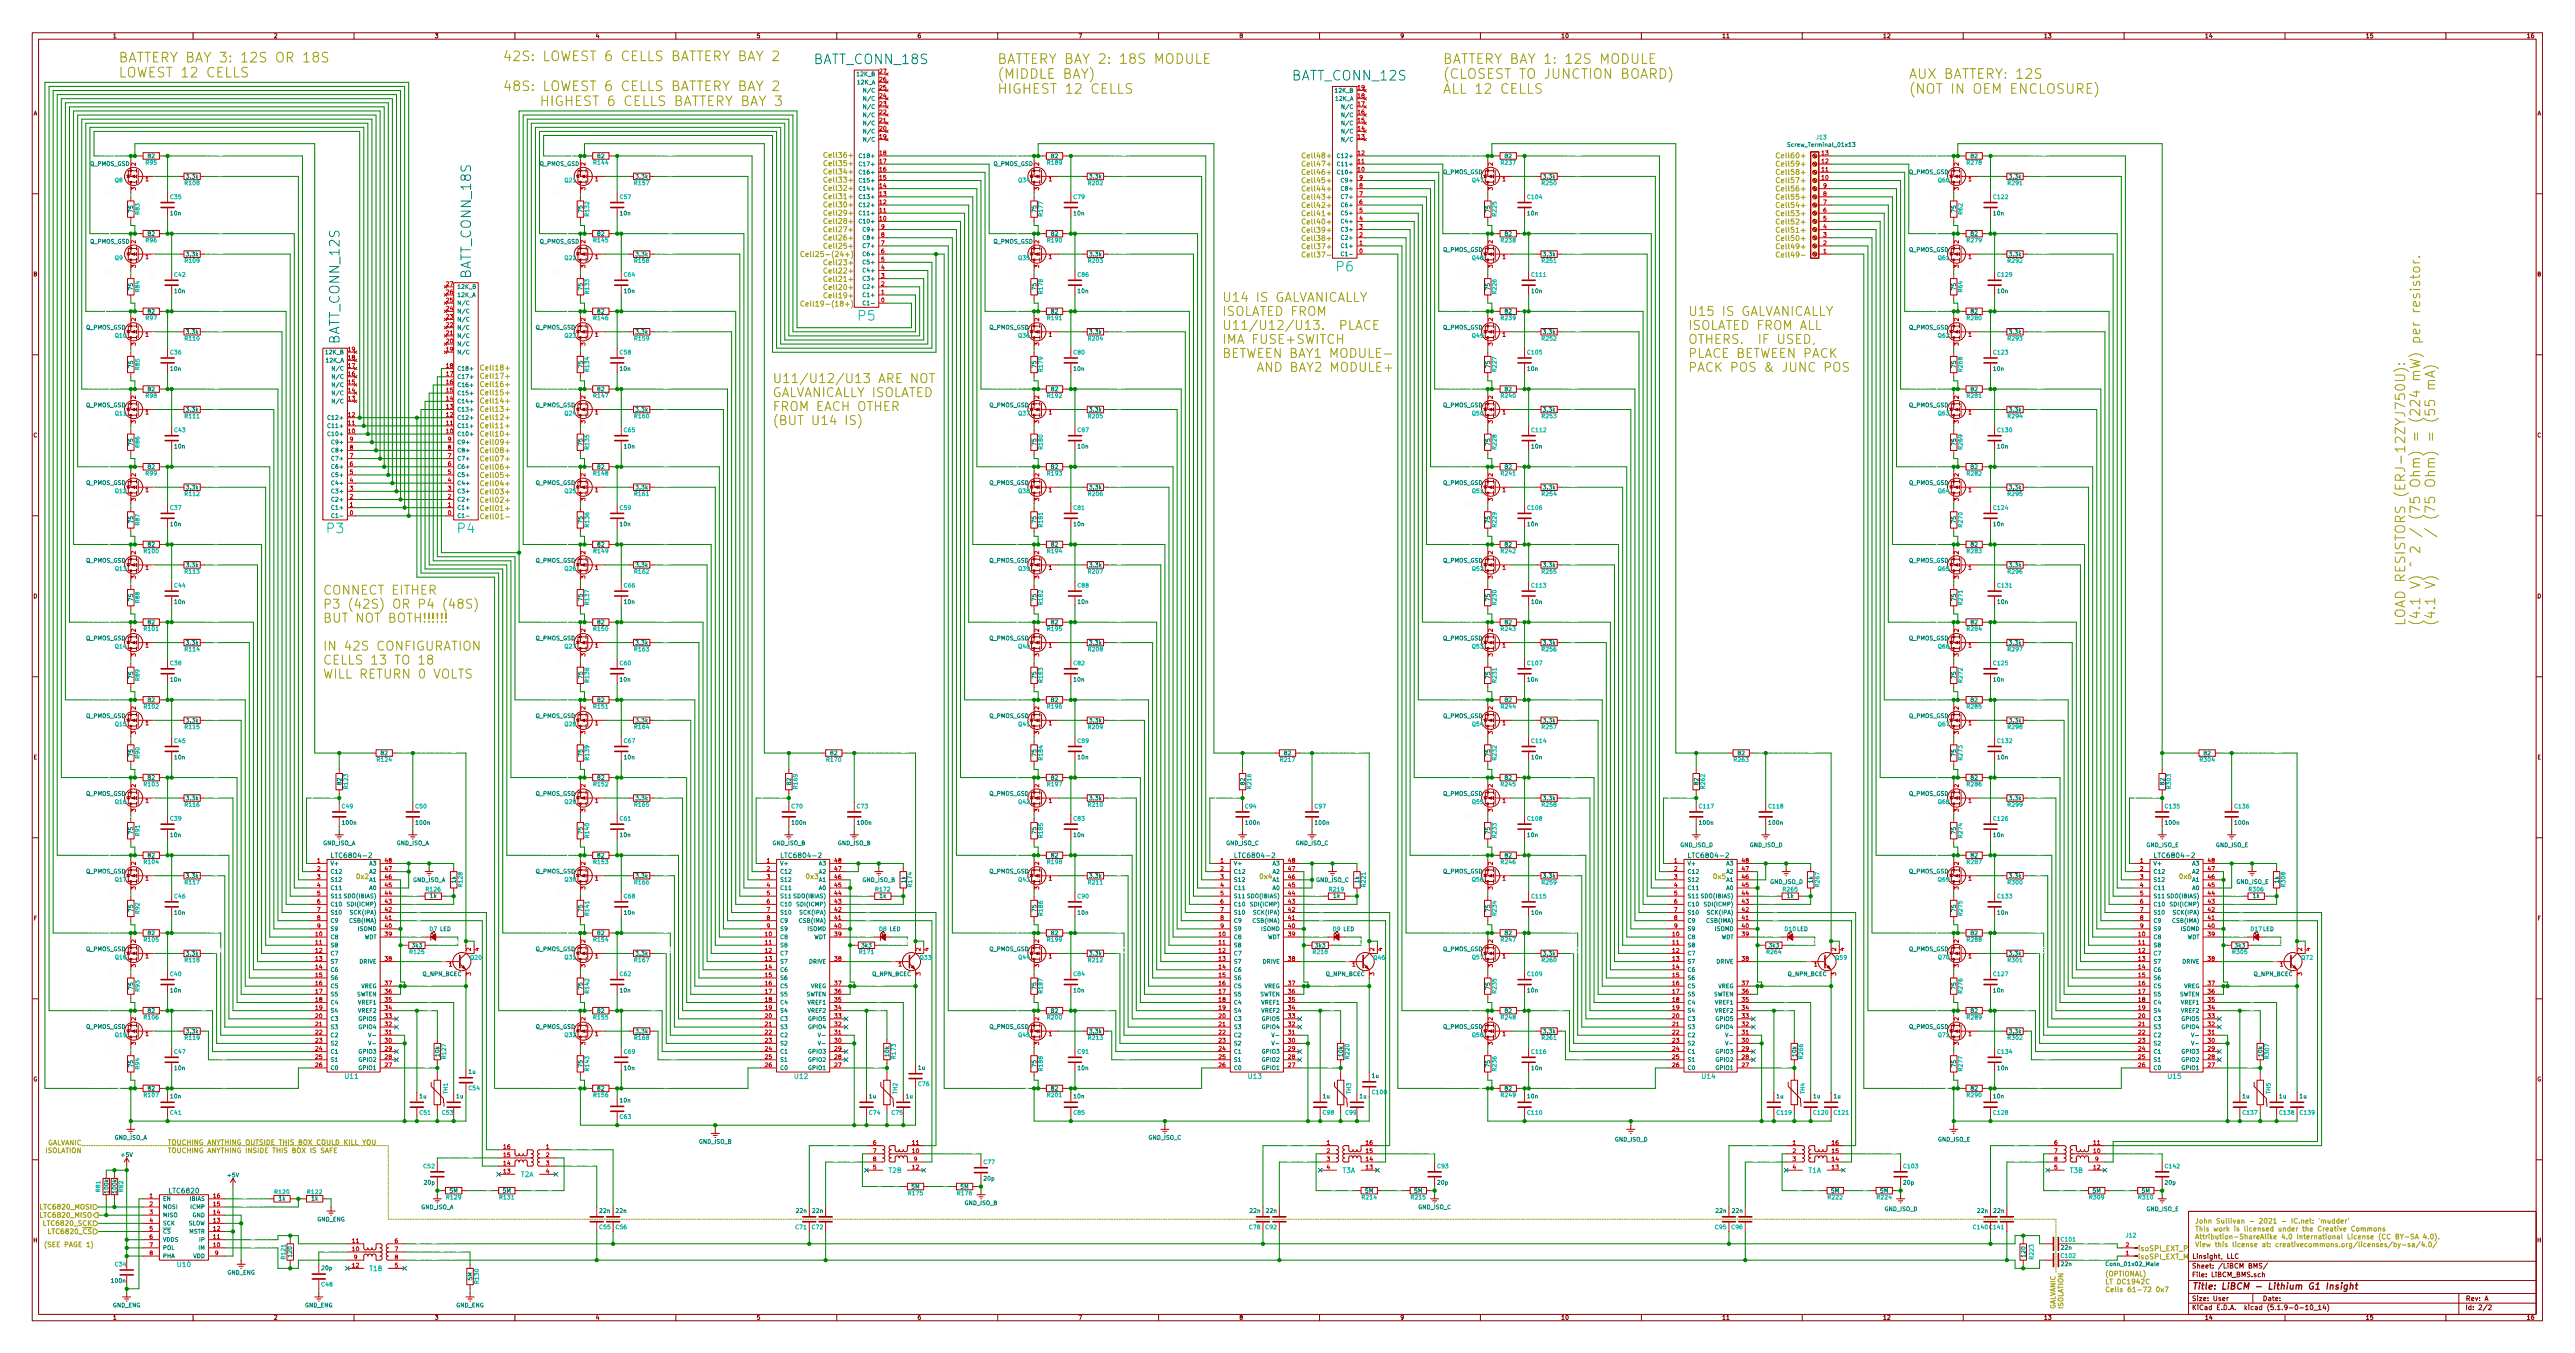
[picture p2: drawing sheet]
<svg xmlns="http://www.w3.org/2000/svg" width="800mm" height="420mm" viewBox="0 0 800 420" stroke-linecap="round" stroke-linejoin="round" font-family="sans-serif">
<defs><g id="words">
<g font-size="4.2" fill="#9f9e04">
<text x="36.8" y="19.4">BATTERY BAY 3: 12S OR 18S</text>
<text x="156.2" y="19">42S: LOWEST 6 CELLS BATTERY BAY 2</text>
<text x="309.9" y="19.8">BATTERY BAY 2: 18S MODULE</text>
<text x="448.3" y="19.8">BATTERY BAY 1: 12S MODULE</text>
<text x="36.8" y="24">LOWEST 12 CELLS</text>
<text x="156.2" y="28.3">48S: LOWEST 6 CELLS BATTERY BAY 2</text>
<text x="309.9" y="24.5">(MIDDLE BAY)</text>
<text x="309.9" y="29.1">HIGHEST 12 CELLS</text>
<text x="448.3" y="24.5">(CLOSEST TO JUNCTION BOARD)</text>
<text x="448.3" y="29.1">ALL 12 CELLS</text>
<text x="593.1" y="24.5">AUX BATTERY: 12S</text>
<text x="593.1" y="29.1">(NOT IN OEM ENCLOSURE)</text>
<text x="162" y="32.9">HIGHEST 6 CELLS BATTERY BAY 3</text>
<text x="756.7" y="176.1" transform="rotate(-90 756.7 176.1)">/ (75 Ohm) = (55 mA)</text>
<text x="747.4" y="194.5" transform="rotate(-90 747.4 194.5)">LOAD RESISTORS (ERJ-12ZYJ750U):</text>
<text x="752" y="194.5" transform="rotate(-90 752 194.5)">(4.1 V) ^ 2 / (75 Ohm) = (224 mW) per resistor.</text>
<text x="756.7" y="194.5" transform="rotate(-90 756.7 194.5)">(4.1 V)</text>
</g>
<g font-size="4.2" fill="#008484">
<text x="253" y="19.9">BATT_CONN_18S</text>
<text x="401.5" y="25">BATT_CONN_12S</text>
<text x="146.4" y="86.5" transform="rotate(-90 146.4 86.5)">BATT_CONN_18S</text>
<text x="105.5" y="106.8" transform="rotate(-90 105.5 106.8)">BATT_CONN_12S</text>
</g>
<g font-size="4.2" fill="#00bdbd">
<text x="415.3" y="84.3">P6</text>
<text x="266.7" y="99.6">P5</text>
<text x="101.6" y="165.6">P3</text>
<text x="142.2" y="165.6">P4</text>
</g>
<g font-size="3.9" fill="#9f9e04">
<text x="379.7" y="93.8">U14 IS GALVANICALLY</text>
<text x="379.7" y="98.1">ISOLATED FROM</text>
<text x="524.5" y="98.1">U15 IS GALVANICALLY</text>
<text x="379.7" y="102.5">U11/U12/U13. PLACE</text>
<text x="379.7" y="106.8">IMA FUSE+SWITCH</text>
<text x="524.5" y="102.5">ISOLATED FROM ALL</text>
<text x="524.5" y="106.8">OTHERS. IF USED,</text>
<text x="379.7" y="111.1">BETWEEN BAY1 MODULE-</text>
<text x="524.5" y="111.1">PLACE BETWEEN PACK</text>
<text x="240" y="119">U11/U12/U13 ARE NOT</text>
<text x="385.1" y="115.5">AND BAY2 MODULE+</text>
<text x="524.5" y="115.5">PACK POS &amp; JUNC POS</text>
<text x="240" y="123.3">GALVANICALLY ISOLATED</text>
<text x="240" y="127.7">FROM EACH OTHER</text>
<text x="240" y="132">(BUT U14 IS)</text>
<text x="100.3" y="184.7">CONNECT EITHER</text>
<text x="100.3" y="189">P3 (42S) OR P4 (48S)</text>
<text x="100.3" y="193.4">BUT NOT BOTH!!!!!!</text>
<text x="100.3" y="202">IN 42S CONFIGURATION</text>
<text x="100.3" y="206.4">CELLS 13 TO 18</text>
<text x="100.3" y="210.7">WILL RETURN 0 VOLTS</text>
</g>
<text font-size="2.8" fill="#840000" x="681" y="400.4">Title: LiBCM - Lithium G1 Insight</text>
<g font-size="2.2" fill="#9f9e04">
<text x="257.6" y="49">Cell36+</text>
<text x="257.6" y="51.6">Cell35+</text>
<text x="406.1" y="49.1">Cell48+</text>
<text x="406.1" y="51.7">Cell47+</text>
<text x="553.5" y="49.1">Cell60+</text>
<text x="553.5" y="51.7">Cell59+</text>
<text x="257.6" y="54.1">Cell34+</text>
<text x="257.6" y="56.7">Cell33+</text>
<text x="257.6" y="59.2">Cell32+</text>
<text x="406.1" y="54.3">Cell46+</text>
<text x="406.1" y="56.8">Cell45+</text>
<text x="406.1" y="59.4">Cell44+</text>
<text x="553.5" y="54.3">Cell58+</text>
<text x="553.5" y="56.8">Cell57+</text>
<text x="553.5" y="59.4">Cell56+</text>
<text x="257.6" y="61.8">Cell31+</text>
<text x="257.6" y="64.4">Cell30+</text>
<text x="406.1" y="62">Cell43+</text>
<text x="406.1" y="64.5">Cell42+</text>
<text x="553.5" y="62">Cell55+</text>
<text x="553.5" y="64.5">Cell54+</text>
<text x="257.6" y="66.9">Cell29+</text>
<text x="257.6" y="69.5">Cell28+</text>
<text x="406.1" y="67.1">Cell41+</text>
<text x="406.1" y="69.7">Cell40+</text>
<text x="553.5" y="67.1">Cell53+</text>
<text x="553.5" y="69.7">Cell52+</text>
<text x="257.6" y="72.1">Cell27+</text>
<text x="257.6" y="74.6">Cell26+</text>
<text x="257.6" y="77.2">Cell25+</text>
<text x="406.1" y="72.2">Cell39+</text>
<text x="406.1" y="74.8">Cell38+</text>
<text x="406.1" y="77.4">Cell37+</text>
<text x="553.5" y="72.2">Cell51+</text>
<text x="553.5" y="74.8">Cell50+</text>
<text x="553.5" y="77.4">Cell49+</text>
<text x="252.9" y="79.8">Cell25-(24+)</text>
<text x="257.6" y="82.3">Cell23+</text>
<text x="406.7" y="79.9">Cell37-</text>
<text x="554" y="79.9">Cell49-</text>
<text x="257.6" y="84.9">Cell22+</text>
<text x="257.6" y="87.5">Cell21+</text>
<text x="252.9" y="95.2">Cell19-(18+)</text>
<text x="257.6" y="90">Cell20+</text>
<text x="257.6" y="92.6">Cell19+</text>
<text x="150.9" y="115">Cell18+</text>
<text x="150.9" y="117.6">Cell17+</text>
<text x="150.9" y="120.2">Cell16+</text>
<text x="150.9" y="122.7">Cell15+</text>
<text x="150.9" y="125.3">Cell14+</text>
<text x="150.9" y="127.9">Cell13+</text>
<text x="150.9" y="130.4">Cell12+</text>
<text x="150.9" y="133">Cell11+</text>
<text x="150.9" y="135.6">Cell10+</text>
<text x="150.9" y="138.1">Cell09+</text>
<text x="150.9" y="140.7">Cell08+</text>
<text x="150.9" y="143.2">Cell07+</text>
<text x="150.9" y="145.8">Cell06+</text>
<text x="150.9" y="148.4">Cell05+</text>
<text x="150.9" y="150.9">Cell04+</text>
<text x="150.9" y="153.5">Cell03+</text>
<text x="150.9" y="156.1">Cell02+</text>
<text x="150.9" y="158.6">Cell01+</text>
<text x="151.4" y="161.2">Cell01-</text>
<text x="664.2" y="388.5">isoSPI_EXT_P</text>
<text x="664.2" y="391.1">isoSPI_EXT_M</text>
</g>
<g font-size="2.1" fill="#fcfcfc">
<text x="30.5" y="48.2">C12pos</text>
<text x="63.5" y="48.2">C12_A</text>
<text x="168.9" y="48.2">CELL24pos</text>
<text x="203.2" y="48.2">C12_B</text>
<text x="307.3" y="48.2">CELL36pos</text>
<text x="344.2" y="48.2">C12_C</text>
<text x="448.3" y="48.2">CELL48pos</text>
<text x="485.1" y="48.2">C12_D</text>
<text x="593.1" y="48.2">CELL60pos</text>
<text x="629.9" y="48.2">C12_E</text>
<text x="63.5" y="54.5">S12_A</text>
<text x="203.2" y="54.5">S12_B</text>
<text x="344.2" y="54.5">S12_C</text>
<text x="485.1" y="54.5">S12_D</text>
<text x="629.9" y="54.5">S12_E</text>
<text x="32.4" y="60.9">QC12_A</text>
<text x="48" y="62.6" transform="rotate(-90 48 62.6)">S12b_A</text>
<text x="172.1" y="60.9">QC12_B</text>
<text x="187.7" y="62.6" transform="rotate(-90 187.7 62.6)">S12b_B</text>
<text x="313.1" y="60.9">QC12_C</text>
<text x="328.7" y="62.6" transform="rotate(-90 328.7 62.6)">S12b_C</text>
<text x="454" y="60.9">QC12_D</text>
<text x="469.6" y="62.6" transform="rotate(-90 469.6 62.6)">S12b_D</text>
<text x="598.9" y="60.9">QC12_E</text>
<text x="614.4" y="62.5" transform="rotate(-90 614.4 62.5)">S12b_E</text>
<text x="29.2" y="72.3">C11pos</text>
<text x="63.5" y="72.3">C11_A</text>
<text x="167.6" y="72.3">CELL23pos</text>
<text x="203.2" y="72.3">C11_B</text>
<text x="307.3" y="72.3">CELL35pos</text>
<text x="344.2" y="72.3">C11_C</text>
<text x="448.3" y="72.3">CELL47pos</text>
<text x="485.1" y="72.3">C11_D</text>
<text x="593.1" y="72.3">CELL59pos</text>
<text x="629.9" y="72.3">C11_E</text>
<text x="63.5" y="78.7">S11_A</text>
<text x="203.2" y="78.7">S11_B</text>
<text x="344.2" y="78.7">S11_C</text>
<text x="485.1" y="78.7">S11_D</text>
<text x="629.9" y="78.7">S11_E</text>
<text x="32.4" y="85">QC11_A</text>
<text x="48" y="86.7" transform="rotate(-90 48 86.7)">S11b_A</text>
<text x="172.1" y="85">QC11_B</text>
<text x="187.7" y="86.7" transform="rotate(-90 187.7 86.7)">S11b_B</text>
<text x="313.1" y="85">QC11_C</text>
<text x="328.7" y="86.7" transform="rotate(-90 328.7 86.7)">S11b_C</text>
<text x="454" y="85">QC11_D</text>
<text x="469.6" y="86.7" transform="rotate(-90 469.6 86.7)">S11b_D</text>
<text x="598.9" y="85">QC11_E</text>
<text x="614.4" y="86.6" transform="rotate(-90 614.4 86.6)">S11b_E</text>
<text x="27.9" y="96.4">C10pos</text>
<text x="63.5" y="96.4">C10_A</text>
<text x="167.6" y="96.4">CELL22pos</text>
<text x="203.2" y="96.4">C10_B</text>
<text x="307.3" y="96.4">CELL34pos</text>
<text x="344.2" y="96.4">C10_C</text>
<text x="448.3" y="96.4">CELL46pos</text>
<text x="485.1" y="96.4">C10_D</text>
<text x="593.1" y="96.4">CELL58pos</text>
<text x="629.9" y="96.4">C10_E</text>
<text x="63.5" y="102.8">S10_A</text>
<text x="203.2" y="102.8">S10_B</text>
<text x="344.2" y="102.8">S10_C</text>
<text x="485.1" y="102.8">S10_D</text>
<text x="629.9" y="102.8">S10_E</text>
<text x="32.4" y="109.1">QC10_A</text>
<text x="48" y="110.8" transform="rotate(-90 48 110.8)">S10b_A</text>
<text x="172.1" y="109.1">QC10_B</text>
<text x="187.7" y="110.8" transform="rotate(-90 187.7 110.8)">S10b_B</text>
<text x="313.1" y="109.1">QC10_C</text>
<text x="328.7" y="110.8" transform="rotate(-90 328.7 110.8)">S10b_C</text>
<text x="454" y="109.1">QC10_D</text>
<text x="469.6" y="110.8" transform="rotate(-90 469.6 110.8)">S10b_D</text>
<text x="598.9" y="109.1">QC10_E</text>
<text x="614.4" y="110.7" transform="rotate(-90 614.4 110.7)">S10b_E</text>
<text x="26.7" y="120.6">CELL9pos</text>
<text x="63.5" y="120.6">C9_A</text>
<text x="167.6" y="120.6">CELL21pos</text>
<text x="203.2" y="120.6">C9_B</text>
<text x="307.3" y="120.6">CELL33pos</text>
<text x="344.2" y="120.6">C9_C</text>
<text x="448.3" y="120.6">CELL45pos</text>
<text x="485.1" y="120.6">C9_D</text>
<text x="593.1" y="120.6">CELL57pos</text>
<text x="629.9" y="120.6">C9_E</text>
<text x="63.5" y="126.9">S9_A</text>
<text x="203.2" y="126.9">S9_B</text>
<text x="344.2" y="126.9">S9_C</text>
<text x="485.1" y="126.9">S9_D</text>
<text x="629.9" y="126.9">S9_E</text>
<text x="33.6" y="133.3">QC9_A</text>
<text x="48" y="133.8" transform="rotate(-90 48 133.8)">S9b_A</text>
<text x="173.3" y="133.3">QC9_B</text>
<text x="187.7" y="133.8" transform="rotate(-90 187.7 133.8)">S9b_B</text>
<text x="314.2" y="133.3">QC9_C</text>
<text x="328.7" y="133.8" transform="rotate(-90 328.7 133.8)">S9b_C</text>
<text x="455.2" y="133.3">QC9_D</text>
<text x="469.6" y="133.8" transform="rotate(-90 469.6 133.8)">S9b_D</text>
<text x="600.1" y="133.3">QC9_E</text>
<text x="614.4" y="133.6" transform="rotate(-90 614.4 133.6)">S9b_E</text>
<text x="26.7" y="144.7">CELL8pos</text>
<text x="63.5" y="144.7">C8_A</text>
<text x="167.6" y="144.7">CELL20pos</text>
<text x="203.2" y="144.7">C8_B</text>
<text x="307.3" y="144.7">CELL32pos</text>
<text x="344.2" y="144.7">C8_C</text>
<text x="448.3" y="144.7">CELL44pos</text>
<text x="485.1" y="144.7">C8_D</text>
<text x="593.1" y="144.7">CELL56pos</text>
<text x="629.9" y="144.7">C8_E</text>
<text x="63.5" y="151">S8_A</text>
<text x="203.2" y="151">S8_B</text>
<text x="344.2" y="151">S8_C</text>
<text x="485.1" y="151">S8_D</text>
<text x="629.9" y="151">S8_E</text>
<text x="33.6" y="157.4">QC8_A</text>
<text x="48" y="157.9" transform="rotate(-90 48 157.9)">S8b_A</text>
<text x="173.3" y="157.4">QC8_B</text>
<text x="187.7" y="157.9" transform="rotate(-90 187.7 157.9)">S8b_B</text>
<text x="314.2" y="157.4">QC8_C</text>
<text x="328.7" y="157.9" transform="rotate(-90 328.7 157.9)">S8b_C</text>
<text x="455.2" y="157.4">QC8_D</text>
<text x="469.6" y="157.9" transform="rotate(-90 469.6 157.9)">S8b_D</text>
<text x="600.1" y="157.4">QC8_E</text>
<text x="614.4" y="157.8" transform="rotate(-90 614.4 157.8)">S8b_E</text>
<text x="26.7" y="168.8">CELL7pos</text>
<text x="63.5" y="168.8">C7_A</text>
<text x="167.6" y="168.8">CELL19pos</text>
<text x="203.2" y="168.8">C7_B</text>
<text x="307.3" y="168.8">CELL31pos</text>
<text x="344.2" y="168.8">C7_C</text>
<text x="448.3" y="168.8">CELL43pos</text>
<text x="485.1" y="168.8">C7_D</text>
<text x="593.1" y="168.8">CELL55pos</text>
<text x="629.9" y="168.8">C7_E</text>
<text x="63.5" y="175.2">S7_A</text>
<text x="203.2" y="175.2">S7_B</text>
<text x="344.2" y="175.2">S7_C</text>
<text x="485.1" y="175.2">S7_D</text>
<text x="629.9" y="175.2">S7_E</text>
<text x="33.6" y="181.5">QC7_A</text>
<text x="48" y="182" transform="rotate(-90 48 182)">S7b_A</text>
<text x="173.3" y="181.5">QC7_B</text>
<text x="187.7" y="182" transform="rotate(-90 187.7 182)">S7b_B</text>
<text x="314.2" y="181.5">QC7_C</text>
<text x="328.7" y="182" transform="rotate(-90 328.7 182)">S7b_C</text>
<text x="455.2" y="181.5">QC7_D</text>
<text x="469.6" y="182" transform="rotate(-90 469.6 182)">S7b_D</text>
<text x="600.1" y="181.5">QC7_E</text>
<text x="614.4" y="181.9" transform="rotate(-90 614.4 181.9)">S7b_E</text>
<text x="26.7" y="193">CELL6pos</text>
<text x="63.5" y="193">C6_A</text>
<text x="167.6" y="193">CELL18pos</text>
<text x="203.2" y="193">C6_B</text>
<text x="307.3" y="193">CELL30pos</text>
<text x="344.2" y="193">C6_C</text>
<text x="448.3" y="193">CELL42pos</text>
<text x="485.1" y="193">C6_D</text>
<text x="593.1" y="193">CELL54pos</text>
<text x="629.9" y="193">C6_E</text>
<text x="63.5" y="199.3">S6_A</text>
<text x="203.2" y="199.3">S6_B</text>
<text x="344.2" y="199.3">S6_C</text>
<text x="485.1" y="199.3">S6_D</text>
<text x="629.9" y="199.3">S6_E</text>
<text x="33.6" y="205.7">QC6_A</text>
<text x="48" y="206.2" transform="rotate(-90 48 206.2)">S6b_A</text>
<text x="173.3" y="205.7">QC6_B</text>
<text x="187.7" y="206.2" transform="rotate(-90 187.7 206.2)">S6b_B</text>
<text x="314.2" y="205.7">QC6_C</text>
<text x="328.7" y="206.2" transform="rotate(-90 328.7 206.2)">S6b_C</text>
<text x="455.2" y="205.7">QC6_D</text>
<text x="469.6" y="206.2" transform="rotate(-90 469.6 206.2)">S6b_D</text>
<text x="600.1" y="205.7">QC6_E</text>
<text x="614.4" y="206" transform="rotate(-90 614.4 206)">S6b_E</text>
<text x="26.7" y="217.1">CELL5pos</text>
<text x="63.5" y="217.1">C5_A</text>
<text x="167.6" y="217.1">CELL17pos</text>
<text x="203.2" y="217.1">C5_B</text>
<text x="307.3" y="217.1">CELL29pos</text>
<text x="344.2" y="217.1">C5_C</text>
<text x="448.3" y="217.1">CELL41pos</text>
<text x="485.1" y="217.1">C5_D</text>
<text x="593.1" y="217.1">CELL53pos</text>
<text x="629.9" y="217.1">C5_E</text>
<text x="63.5" y="223.4">S5_A</text>
<text x="203.2" y="223.4">S5_B</text>
<text x="344.2" y="223.4">S5_C</text>
<text x="485.1" y="223.4">S5_D</text>
<text x="629.9" y="223.4">S5_E</text>
<text x="33.6" y="229.8">QC5_A</text>
<text x="48" y="230.3" transform="rotate(-90 48 230.3)">S5b_A</text>
<text x="173.3" y="229.8">QC5_B</text>
<text x="187.7" y="230.3" transform="rotate(-90 187.7 230.3)">S5b_B</text>
<text x="314.2" y="229.8">QC5_C</text>
<text x="328.7" y="230.3" transform="rotate(-90 328.7 230.3)">S5b_C</text>
<text x="455.2" y="229.8">QC5_D</text>
<text x="469.6" y="230.3" transform="rotate(-90 469.6 230.3)">S5b_D</text>
<text x="600.1" y="229.8">QC5_E</text>
<text x="614.4" y="230.2" transform="rotate(-90 614.4 230.2)">S5b_E</text>
<text x="26.7" y="241.2">CELL4pos</text>
<text x="63.5" y="241.2">C4_A</text>
<text x="167.6" y="241.2">CELL16pos</text>
<text x="203.2" y="241.2">C4_B</text>
<text x="307.3" y="241.2">CELL28pos</text>
<text x="344.2" y="241.2">C4_C</text>
<text x="448.3" y="241.2">CELL40pos</text>
<text x="485.1" y="241.2">C4_D</text>
<text x="593.1" y="241.2">CELL52pos</text>
<text x="629.9" y="241.2">C4_E</text>
<text x="63.5" y="247.6">S4_A</text>
<text x="95.2" y="247.6">VpFILT_A</text>
<text x="203.2" y="247.6">S4_B</text>
<text x="234.9" y="247.6">VpFILT_B</text>
<text x="344.2" y="247.6">S4_C</text>
<text x="375.9" y="247.6">VpFILT_C</text>
<text x="485.1" y="247.6">S4_D</text>
<text x="516.9" y="247.6">VpFILT_D</text>
<text x="629.9" y="247.6">S4_E</text>
<text x="661.7" y="247.6">VpFILT_E</text>
<text x="33.6" y="253.9">QC4_A</text>
<text x="48" y="254.4" transform="rotate(-90 48 254.4)">S4b_A</text>
<text x="173.3" y="253.9">QC4_B</text>
<text x="187.7" y="254.4" transform="rotate(-90 187.7 254.4)">S4b_B</text>
<text x="314.2" y="253.9">QC4_C</text>
<text x="328.7" y="254.4" transform="rotate(-90 328.7 254.4)">S4b_C</text>
<text x="455.2" y="253.9">QC4_D</text>
<text x="469.6" y="254.4" transform="rotate(-90 469.6 254.4)">S4b_D</text>
<text x="600.1" y="253.9">QC4_E</text>
<text x="614.4" y="254.3" transform="rotate(-90 614.4 254.3)">S4b_E</text>
<text x="26.7" y="265.3">CELL3pos</text>
<text x="63.5" y="265.3">C3_A</text>
<text x="167.6" y="265.3">CELL15pos</text>
<text x="203.2" y="265.3">C3_B</text>
<text x="307.3" y="265.3">CELL27pos</text>
<text x="344.2" y="265.3">C3_C</text>
<text x="448.3" y="265.3">CELL39pos</text>
<text x="485.1" y="265.3">C3_D</text>
<text x="593.1" y="265.3">CELL51pos</text>
<text x="629.9" y="265.3">C3_E</text>
<text x="63.5" y="271.7">S3_A</text>
<text x="203.2" y="271.7">S3_B</text>
<text x="344.2" y="271.7">S3_C</text>
<text x="485.1" y="271.7">S3_D</text>
<text x="629.9" y="271.7">S3_E</text>
<text x="33.6" y="278">QC3_A</text>
<text x="48" y="278.6" transform="rotate(-90 48 278.6)">S3b_A</text>
<text x="126" y="278">IB_A</text>
<text x="126" y="280.6">IC_A</text>
<text x="173.3" y="278">QC3_B</text>
<text x="187.7" y="278.6" transform="rotate(-90 187.7 278.6)">S3b_B</text>
<text x="265.7" y="278">IB_B</text>
<text x="265.7" y="280.6">IC_B</text>
<text x="314.2" y="278">QC3_C</text>
<text x="328.7" y="278.6" transform="rotate(-90 328.7 278.6)">S3b_C</text>
<text x="406.7" y="278">IB_C</text>
<text x="406.7" y="280.6">IC_C</text>
<text x="455.2" y="278">QC3_D</text>
<text x="469.6" y="278.6" transform="rotate(-90 469.6 278.6)">S3b_D</text>
<text x="547.6" y="280.6">IC_D</text>
<text x="547.6" y="278">IB_D</text>
<text x="600.1" y="278">QC3_E</text>
<text x="614.4" y="278.4" transform="rotate(-90 614.4 278.4)">S3b_E</text>
<text x="692.5" y="280.6">IC_E</text>
<text x="692.5" y="278">IB_E</text>
<text x="125.5" y="285.7">IMA_A</text>
<text x="125.8" y="283.1">IPA_A</text>
<text x="265.2" y="285.7">IMA_B</text>
<text x="265.5" y="283.1">IPA_B</text>
<text x="406.1" y="285.7">IMA_C</text>
<text x="406.5" y="283.1">IPA_C</text>
<text x="547.1" y="285.7">IMA_D</text>
<text x="547.5" y="283.1">IPA_D</text>
<text x="692" y="285.7">IMA_E</text>
<text x="692.4" y="283.1">IPA_E</text>
<text x="26.7" y="289.5">CELL2pos</text>
<text x="63.5" y="289.5">C2_A</text>
<text x="124.5" y="290.7">WDT_A</text>
<text x="135.9" y="293.3">LED_A</text>
<text x="167.6" y="289.5">CELL14pos</text>
<text x="203.2" y="289.5">C2_B</text>
<text x="264.2" y="290.7">WDT_B</text>
<text x="275.6" y="293.3">LED_B</text>
<text x="307.3" y="289.5">CELL26pos</text>
<text x="344.2" y="289.5">C2_C</text>
<text x="405.2" y="290.7">WDT_C</text>
<text x="416.6" y="293.3">LED_C</text>
<text x="448.3" y="289.5">CELL38pos</text>
<text x="485.1" y="289.5">C2_D</text>
<text x="546.2" y="290.7">WDT_D</text>
<text x="557.5" y="293.3">LED_D</text>
<text x="593.1" y="289.5">CELL50pos</text>
<text x="629.9" y="289.5">C2_E</text>
<text x="691.1" y="290.7">WDT_E</text>
<text x="702.3" y="293.3">LED_E</text>
<text x="63.5" y="295.8">S2_A</text>
<text x="130.8" y="298.4">DRIVE_A</text>
<text x="203.2" y="295.8">S2_B</text>
<text x="270.5" y="298.4">DRIVE_B</text>
<text x="344.2" y="295.8">S2_C</text>
<text x="411.5" y="298.4">DRIVE_C</text>
<text x="485.1" y="295.8">S2_D</text>
<text x="555" y="298.4">DRIVE_D</text>
<text x="629.9" y="295.8">S2_E</text>
<text x="699.8" y="298.4">DRIVE_E</text>
<text x="33.6" y="302.2">QC2_A</text>
<text x="48" y="302.7" transform="rotate(-90 48 302.7)">S2b_A</text>
<text x="127" y="306">VREG_A</text>
<text x="173.3" y="302.2">QC2_B</text>
<text x="187.7" y="302.7" transform="rotate(-90 187.7 302.7)">S2b_B</text>
<text x="266.7" y="306">VREG_B</text>
<text x="314.2" y="302.2">QC2_C</text>
<text x="328.7" y="302.7" transform="rotate(-90 328.7 302.7)">S2b_C</text>
<text x="407.7" y="306">VREG_C</text>
<text x="455.2" y="302.2">QC2_D</text>
<text x="469.6" y="302.7" transform="rotate(-90 469.6 302.7)">S2b_D</text>
<text x="548.6" y="306">VREG_D</text>
<text x="600.1" y="302.2">QC2_E</text>
<text x="614.4" y="302.6" transform="rotate(-90 614.4 302.6)">S2b_E</text>
<text x="693.4" y="306">VREG_E</text>
<text x="125.7" y="311.1">VREF1_A</text>
<text x="265.4" y="311.1">VREF1_B</text>
<text x="406.4" y="311.1">VREF1_C</text>
<text x="547.4" y="311.1">VREF1_D</text>
<text x="692.1" y="311.1">VREF1_E</text>
<text x="26.7" y="313.6">CELL1pos</text>
<text x="59.7" y="313.6">C1_A</text>
<text x="167.6" y="313.6">CELL13pos</text>
<text x="199.4" y="313.6">C1_B</text>
<text x="307.3" y="313.6">CELL25pos</text>
<text x="340.4" y="313.6">C1_C</text>
<text x="448.3" y="313.6">CELL37pos</text>
<text x="481.3" y="313.6">C1_D</text>
<text x="593.1" y="313.6">CELL49pos</text>
<text x="626.1" y="313.6">C1_E</text>
<text x="33.6" y="326.3">QC1_A</text>
<text x="48" y="326.8" transform="rotate(-90 48 326.8)">S1b_A</text>
<text x="66" y="328.8">S1_A</text>
<text x="173.3" y="326.3">QC1_B</text>
<text x="187.7" y="326.8" transform="rotate(-90 187.7 326.8)">S1b_B</text>
<text x="205.7" y="328.8">S1_B</text>
<text x="314.2" y="326.3">QC1_C</text>
<text x="328.7" y="326.8" transform="rotate(-90 328.7 326.8)">S1b_C</text>
<text x="346.7" y="328.8">S1_C</text>
<text x="455.2" y="326.3">QC1_D</text>
<text x="469.6" y="326.8" transform="rotate(-90 469.6 326.8)">S1b_D</text>
<text x="487.7" y="328.8">S1_D</text>
<text x="600.1" y="326.3">QC1_E</text>
<text x="614.4" y="326.7" transform="rotate(-90 614.4 326.7)">S1b_E</text>
<text x="632.5" y="328.8">S1_E</text>
<text x="130.8" y="331.4">T_A</text>
<text x="270.5" y="331.4">T_B</text>
<text x="411.5" y="331.4">T_C</text>
<text x="552.4" y="331.4">T_D</text>
<text x="697.2" y="331.4">T_E</text>
<text x="26.7" y="337.7">CELL1neg</text>
<text x="66" y="337.7">C0_A</text>
<text x="167.6" y="337.7">CELL13neg</text>
<text x="203.2" y="337.7">C0_B</text>
<text x="307.3" y="337.7">CELL25neg</text>
<text x="344.2" y="337.7">C0_C</text>
<text x="448.3" y="337.7">CELL37neg</text>
<text x="485.1" y="337.7">C0_D</text>
<text x="593.1" y="337.7">CELL49neg</text>
<text x="629.9" y="337.7">C0_E</text>
<text x="135.9" y="359.3">TCENTER_A</text>
<text x="175.9" y="356.8">IP_ISO_A</text>
<text x="257.1" y="355.5">IP_ISO_B</text>
<text x="292.1" y="358.1">TCENTER_B</text>
<text x="398.1" y="355.5">IP_ISO_C</text>
<text x="434.3" y="358.1">TCENTER_C</text>
<text x="542.3" y="355.5">IP_ISO_D</text>
<text x="577.8" y="358.1">TCENTER_D</text>
<text x="623.6" y="355.5">IP_ISO_E</text>
<text x="659.2" y="358.1">TCENTER_E</text>
<text x="175.5" y="361.9">IM_ISO_A</text>
<text x="256.5" y="360.6">IM_ISO_B</text>
<text x="397.5" y="360.6">IM_ISO_C</text>
<text x="542.3" y="360.6">IM_ISO_D</text>
<text x="623.6" y="360.6">IM_ISO_E</text>
<text x="146" y="369.5">BIAS_A</text>
<text x="161.3" y="369.5">ISO_TAP_A</text>
<text x="268.9" y="368.2">ISO_TAP_B</text>
<text x="288.1" y="368.2">BIAS_B</text>
<text x="409.9" y="369.5">ISO_TAP_C</text>
<text x="429.1" y="369.5">BIAS_C</text>
<text x="554.6" y="369.5">ISO_TAP_D</text>
<text x="573.9" y="369.5">BIAS_D</text>
<text x="636" y="369.5">ISO_TAP_E</text>
<text x="655.3" y="369.5">BIAS_E</text>
<text x="74.5" y="372">IB_6820</text>
<text x="74.5" y="374.6">IC_6820</text>
<text x="76.8" y="387.3">IM_6820</text>
<text x="77.2" y="384.7">IP_6820</text>
<text x="92" y="388.5">TCENTER_6820</text>
<text x="127" y="388.5">TCENTER_ISO_SAFETY</text>
<text x="127.1" y="386">IP_ISO_SAFETY</text>
<text x="645.2" y="386">IP_ISO_EXT</text>
<text x="126.8" y="391.1">IM_ISO_SAFETY</text>
<text x="645.2" y="391.1">IM_ISO_EXT</text>
</g>
<g font-size="2.1" fill="#008400">
<text x="123.2" y="233.6">VdriveCollector_A</text>
<text x="262.9" y="233.6">VdriveCollector_B</text>
<text x="403.9" y="233.6">VdriveCollector_C</text>
<text x="544.8" y="233.6">VdriveCollector_D</text>
<text x="689.6" y="233.6">VdriveCollector_E</text>
<text x="125.7" y="313.6">VREF2_A</text>
<text x="265.4" y="313.6">VREF2_B</text>
<text x="406.4" y="313.6">VREF2_C</text>
<text x="547.4" y="313.6">VREF2_D</text>
<text x="692.1" y="313.6">VREF2_E</text>
</g>
<g font-size="2.1" fill="#008484">
<text x="103.9" y="266.4">LTC6804-2</text>
<text x="243.6" y="266.4">LTC6804-2</text>
<text x="384.5" y="266.4">LTC6804-2</text>
<text x="525.5" y="266.4">LTC6804-2</text>
<text x="670.3" y="266.4">LTC6804-2</text>
<text x="52.7" y="370.6">LTC6820</text>
</g>
<g font-size="2.1" fill="#9f9e04">
<text x="110.5" y="273">0x2</text>
<text x="250.2" y="273">0x3</text>
<text x="391.2" y="273">0x4</text>
<text x="532.1" y="273">0x5</text>
<text x="676.9" y="273">0x6</text>
<text x="14" y="358.1">ISOLATION</text>
<text x="14.5" y="355.6">GALVANIC</text>
<text x="52.1" y="358.1">TOUCHING ANYTHING INSIDE THIS BOX IS SAFE</text>
<text x="52.1" y="355.5">TOUCHING ANYTHING OUTSIDE THIS BOX COULD KILL YOU</text>
<text x="682" y="380">John Sullivan - 2021 - IC.net: 'mudder'</text>
<text x="682" y="382.4">This work is licensed under the Creative Commons</text>
<text x="15.4" y="387.3">(SEE PAGE 1)</text>
<text x="682" y="384.8">Attribution-ShareAlike 4.0 International License (CC BY-SA 4.0).</text>
<text x="682" y="387.3">View this license at: creativecommons.org/licenses/by-sa/4.0/</text>
<text x="654" y="396.4">(OPTIONAL)</text>
<text x="654" y="398.8">LT DC1942C</text>
<text x="654" y="401.2">Cells 61-72 0x7</text>
<text x="638.7" y="406.6" transform="rotate(-90 638.7 406.6)">GALVANIC</text>
<text x="641.1" y="406.6" transform="rotate(-90 641.1 406.6)">ISOLATION</text>
</g>
<g font-size="2.1" fill="#00bdbd">
<text x="107.3" y="335">U11</text>
<text x="247" y="335">U12</text>
<text x="388" y="335">U13</text>
<text x="528.9" y="335">U14</text>
<text x="673.7" y="335">U15</text>
<text x="161.8" y="365.5">T2A</text>
<text x="276.1" y="364.2">T2B</text>
<text x="417.1" y="364.2">T3A</text>
<text x="561.9" y="364.2">T1A</text>
<text x="643.2" y="364.2">T3B</text>
<text x="55.2" y="393.4">U10</text>
<text x="114.8" y="394.7">T1B</text>
</g>
<g font-size="2.1" fill="#9f0000">
<text x="138.6" y="343.4" transform="rotate(-90 138.6 343.4)">-</text>
<text x="278.3" y="343.4" transform="rotate(-90 278.3 343.4)">-</text>
<text x="419.3" y="343.4" transform="rotate(-90 419.3 343.4)">-</text>
<text x="560.2" y="343.4" transform="rotate(-90 560.2 343.4)">-</text>
<text x="705" y="343.4" transform="rotate(-90 705 343.4)">-</text>
</g>
<g font-size="2.1" fill="#848400">
<text x="13.3" y="375.6">LTC6820_MOSI</text>
<text x="13.3" y="378.1">LTC6820_MISO</text>
<text x="14.2" y="380.7">LTC6820_SCK</text>
<text x="15.7" y="383.2">LTC6820_CS</text>
</g>
<g font-size="2.1" fill="#840000">
<text x="681" y="393.9">Sheet: /LiBCM BMS/</text>
<text x="681" y="390.9">Linsight, LLC</text>
<text x="681" y="396.6">File: LiBCM_BMS.sch</text>
<text x="681" y="406.8">KiCad E.D.A. kicad (5.1.9-0-10_14)</text>
<text x="681" y="404">Size: User</text>
<text x="703" y="404">Date:</text>
<text x="766" y="404">Rev: A</text>
<text x="766" y="406.8">Id: 2/2</text>
</g>
<g font-size="1.8" fill="#840000">
<text x="35" y="11.8">1</text>
<text x="85" y="11.8">2</text>
<text x="135" y="11.8">3</text>
<text x="185" y="11.8">4</text>
<text x="235" y="11.8">5</text>
<text x="285" y="11.8">6</text>
<text x="335" y="11.8">7</text>
<text x="385" y="11.8">8</text>
<text x="435" y="11.8">9</text>
<text x="485" y="11.8">10</text>
<text x="535" y="11.8">11</text>
<text x="585" y="11.8">12</text>
<text x="635" y="11.8">13</text>
<text x="685" y="11.8">14</text>
<text x="735" y="11.8">15</text>
<text x="785" y="11.8">16</text>
<text x="10.4" y="35.8">A</text>
<text x="788.4" y="35.8">A</text>
<text x="10.4" y="85.8">B</text>
<text x="788.4" y="85.8">B</text>
<text x="10.4" y="135.8">C</text>
<text x="788.4" y="135.8">C</text>
<text x="10.4" y="185.8">D</text>
<text x="788.4" y="185.8">D</text>
<text x="10.4" y="235.8">E</text>
<text x="788.4" y="235.8">E</text>
<text x="10.5" y="285.8">F</text>
<text x="788.5" y="285.8">F</text>
<text x="10.3" y="335.8">G</text>
<text x="788.3" y="335.8">G</text>
<text x="10.4" y="385.8">H</text>
<text x="788.4" y="385.8">H</text>
<text x="35" y="409.8">1</text>
<text x="85" y="409.8">2</text>
<text x="135" y="409.8">3</text>
<text x="185" y="409.8">4</text>
<text x="235" y="409.8">5</text>
<text x="285" y="409.8">6</text>
<text x="335" y="409.8">7</text>
<text x="385" y="409.8">8</text>
<text x="435" y="409.8">9</text>
<text x="485" y="409.8">10</text>
<text x="535" y="409.8">11</text>
<text x="585" y="409.8">12</text>
<text x="635" y="409.8">13</text>
<text x="685" y="409.8">14</text>
<text x="735" y="409.8">15</text>
<text x="785" y="409.8">16</text>
</g>
<g font-size="1.8" fill="#008484">
<text x="266.5" y="23.7">12K_B</text>
<text x="266.5" y="26.2">12K_A</text>
<text x="269" y="28.7">N/C</text>
<text x="415.1" y="28.7">12K_B</text>
<text x="269" y="33.8">N/C</text>
<text x="269" y="31.3">N/C</text>
<text x="415.1" y="31.3">12K_A</text>
<text x="417.6" y="33.8">N/C</text>
<text x="269" y="41.4">N/C</text>
<text x="269" y="38.9">N/C</text>
<text x="269" y="36.4">N/C</text>
<text x="417.6" y="41.4">N/C</text>
<text x="417.6" y="38.9">N/C</text>
<text x="417.6" y="36.4">N/C</text>
<text x="269" y="44">N/C</text>
<text x="417.6" y="44">N/C</text>
<text x="556.2" y="45.6">Screw_Terminal_01x13</text>
<text x="27.9" y="51.5">Q_PMOS_GSD</text>
<text x="46" y="49.1">82</text>
<text x="167.6" y="51.5">Q_PMOS_GSD</text>
<text x="185.7" y="49.1">82</text>
<text x="267.8" y="51.6">C17+</text>
<text x="267.8" y="49.1">C18+</text>
<text x="308.6" y="51.5">Q_PMOS_GSD</text>
<text x="326.7" y="49.1">82</text>
<text x="416.4" y="51.6">C11+</text>
<text x="416.4" y="49.1">C12+</text>
<text x="467.7" y="49.1">82</text>
<text x="612.4" y="49.1">82</text>
<text x="58" y="55.5">3.3k</text>
<text x="197.7" y="55.5">3.3k</text>
<text x="267.8" y="59.2">C14+</text>
<text x="267.8" y="56.7">C15+</text>
<text x="267.8" y="54.1">C16+</text>
<text x="338.6" y="55.5">3.3k</text>
<text x="416.4" y="54.1">C10+</text>
<text x="417.3" y="59.2">C8+</text>
<text x="417.3" y="56.7">C9+</text>
<text x="448.3" y="54.1">Q_PMOS_GSD</text>
<text x="479.6" y="55.5">3.3k</text>
<text x="593.1" y="54.1">Q_PMOS_GSD</text>
<text x="624.4" y="55.5">3.3k</text>
<text x="41.3" y="65.9" transform="rotate(-90 41.3 65.9)">75</text>
<text x="181" y="65.9" transform="rotate(-90 181 65.9)">75</text>
<text x="267.8" y="64.3">C12+</text>
<text x="267.8" y="61.8">C13+</text>
<text x="322" y="65.9" transform="rotate(-90 322 65.9)">75</text>
<text x="417.3" y="64.3">C6+</text>
<text x="417.3" y="61.8">C7+</text>
<text x="463" y="65.9" transform="rotate(-90 463 65.9)">75</text>
<text x="607.7" y="65.9" transform="rotate(-90 607.7 65.9)">75</text>
<text x="53" y="66.9">10n</text>
<text x="192.7" y="66.9">10n</text>
<text x="267.8" y="69.4">C10+</text>
<text x="267.8" y="66.8">C11+</text>
<text x="268.7" y="71.9">C9+</text>
<text x="333.7" y="66.9">10n</text>
<text x="417.3" y="71.9">C3+</text>
<text x="417.3" y="69.4">C4+</text>
<text x="417.3" y="66.8">C5+</text>
<text x="474.7" y="66.9">10n</text>
<text x="619.5" y="66.9">10n</text>
<text x="27.9" y="75.7">Q_PMOS_GSD</text>
<text x="46" y="73.2">82</text>
<text x="167.6" y="75.7">Q_PMOS_GSD</text>
<text x="185.7" y="73.2">82</text>
<text x="268.7" y="77">C7+</text>
<text x="268.7" y="74.5">C8+</text>
<text x="308.6" y="75.7">Q_PMOS_GSD</text>
<text x="326.7" y="73.2">82</text>
<text x="417.3" y="77">C1+</text>
<text x="417.3" y="74.5">C2+</text>
<text x="467.7" y="73.2">82</text>
<text x="612.4" y="73.2">82</text>
<text x="58" y="79.6">3.3k</text>
<text x="197.7" y="79.6">3.3k</text>
<text x="268.7" y="82.1">C5+</text>
<text x="268.7" y="79.5">C6+</text>
<text x="338.6" y="79.6">3.3k</text>
<text x="417.8" y="79.5">C1-</text>
<text x="448.3" y="78.2">Q_PMOS_GSD</text>
<text x="479.6" y="79.6">3.3k</text>
<text x="593.1" y="78.2">Q_PMOS_GSD</text>
<text x="624.4" y="79.6">3.3k</text>
<text x="142" y="89.7">12K_B</text>
<text x="268.7" y="87.2">C3+</text>
<text x="268.7" y="84.6">C4+</text>
<text x="268.7" y="89.7">C2+</text>
<text x="41.3" y="90" transform="rotate(-90 41.3 90)">75</text>
<text x="54.3" y="91">10n</text>
<text x="142" y="94.8">N/C</text>
<text x="142" y="92.2">12K_A</text>
<text x="181" y="90" transform="rotate(-90 181 90)">75</text>
<text x="194" y="91">10n</text>
<text x="268.7" y="92.2">C1+</text>
<text x="269.2" y="94.8">C1-</text>
<text x="322" y="90" transform="rotate(-90 322 90)">75</text>
<text x="335" y="91">10n</text>
<text x="463" y="90" transform="rotate(-90 463 90)">75</text>
<text x="475.9" y="91">10n</text>
<text x="607.7" y="90" transform="rotate(-90 607.7 90)">75</text>
<text x="620.7" y="91">10n</text>
<text x="46" y="97.4">82</text>
<text x="142" y="99.9">N/C</text>
<text x="142" y="97.3">N/C</text>
<text x="185.7" y="97.4">82</text>
<text x="326.7" y="97.4">82</text>
<text x="467.7" y="97.4">82</text>
<text x="612.4" y="97.4">82</text>
<text x="26.7" y="102.3">Q_PMOS_GSD</text>
<text x="58" y="103.7">3.3k</text>
<text x="142" y="107.5">N/C</text>
<text x="142" y="104.9">N/C</text>
<text x="142" y="102.4">N/C</text>
<text x="166.4" y="102.3">Q_PMOS_GSD</text>
<text x="197.7" y="103.7">3.3k</text>
<text x="307.3" y="102.3">Q_PMOS_GSD</text>
<text x="338.6" y="103.7">3.3k</text>
<text x="448.3" y="102.3">Q_PMOS_GSD</text>
<text x="479.6" y="103.7">3.3k</text>
<text x="593.1" y="102.3">Q_PMOS_GSD</text>
<text x="624.4" y="103.7">3.3k</text>
<text x="101.4" y="112.6">12K_A</text>
<text x="101.4" y="110">12K_B</text>
<text x="142" y="110">N/C</text>
<text x="41.3" y="114.1" transform="rotate(-90 41.3 114.1)">75</text>
<text x="53" y="115.2">10n</text>
<text x="103.9" y="117.6">N/C</text>
<text x="103.9" y="115.1">N/C</text>
<text x="142" y="117.6">C17+</text>
<text x="142" y="115.1">C18+</text>
<text x="181" y="114.1" transform="rotate(-90 181 114.1)">75</text>
<text x="192.7" y="115.2">10n</text>
<text x="322" y="114.1" transform="rotate(-90 322 114.1)">75</text>
<text x="333.7" y="115.2">10n</text>
<text x="463" y="114.1" transform="rotate(-90 463 114.1)">75</text>
<text x="474.7" y="115.2">10n</text>
<text x="607.7" y="114.1" transform="rotate(-90 607.7 114.1)">75</text>
<text x="619.5" y="115.2">10n</text>
<text x="46" y="121.5">82</text>
<text x="103.9" y="125.3">N/C</text>
<text x="103.9" y="122.7">N/C</text>
<text x="103.9" y="120.2">N/C</text>
<text x="142" y="125.3">C14+</text>
<text x="142" y="122.7">C15+</text>
<text x="142" y="120.2">C16+</text>
<text x="185.7" y="121.5">82</text>
<text x="326.7" y="121.5">82</text>
<text x="467.7" y="121.5">82</text>
<text x="612.4" y="121.5">82</text>
<text x="26.7" y="126.5">Q_PMOS_GSD</text>
<text x="58" y="127.9">3.3k</text>
<text x="102.7" y="130.3">C12+</text>
<text x="142" y="130.3">C12+</text>
<text x="142" y="127.8">C13+</text>
<text x="166.4" y="126.5">Q_PMOS_GSD</text>
<text x="197.7" y="127.9">3.3k</text>
<text x="307.3" y="126.5">Q_PMOS_GSD</text>
<text x="338.6" y="127.9">3.3k</text>
<text x="448.3" y="126.5">Q_PMOS_GSD</text>
<text x="479.6" y="127.9">3.3k</text>
<text x="593.1" y="126.5">Q_PMOS_GSD</text>
<text x="624.4" y="127.9">3.3k</text>
<text x="102.7" y="135.4">C10+</text>
<text x="102.7" y="132.9">C11+</text>
<text x="103.6" y="138">C9+</text>
<text x="142" y="135.4">C10+</text>
<text x="142" y="132.9">C11+</text>
<text x="142" y="138">C9+</text>
<text x="41.3" y="138.3" transform="rotate(-90 41.3 138.3)">75</text>
<text x="54.3" y="139.3">10n</text>
<text x="103.6" y="143">C7+</text>
<text x="103.6" y="140.5">C8+</text>
<text x="142" y="143">C7+</text>
<text x="142" y="140.5">C8+</text>
<text x="181" y="138.3" transform="rotate(-90 181 138.3)">75</text>
<text x="194" y="139.3">10n</text>
<text x="322" y="138.3" transform="rotate(-90 322 138.3)">75</text>
<text x="335" y="139.3">10n</text>
<text x="463" y="138.3" transform="rotate(-90 463 138.3)">75</text>
<text x="475.9" y="139.3">10n</text>
<text x="607.7" y="138.3" transform="rotate(-90 607.7 138.3)">75</text>
<text x="620.7" y="139.3">10n</text>
<text x="46" y="145.6">82</text>
<text x="103.6" y="148.1">C5+</text>
<text x="103.6" y="145.6">C6+</text>
<text x="142" y="148.1">C5+</text>
<text x="142" y="145.6">C6+</text>
<text x="185.7" y="145.6">82</text>
<text x="326.7" y="145.6">82</text>
<text x="467.7" y="145.6">82</text>
<text x="612.4" y="145.6">82</text>
<text x="26.7" y="150.6">Q_PMOS_GSD</text>
<text x="58" y="152">3.3k</text>
<text x="103.6" y="153.2">C3+</text>
<text x="103.6" y="150.7">C4+</text>
<text x="103.6" y="155.7">C2+</text>
<text x="142" y="153.2">C3+</text>
<text x="142" y="150.7">C4+</text>
<text x="142" y="155.7">C2+</text>
<text x="166.4" y="150.6">Q_PMOS_GSD</text>
<text x="197.7" y="152">3.3k</text>
<text x="307.3" y="150.6">Q_PMOS_GSD</text>
<text x="338.6" y="152">3.3k</text>
<text x="448.3" y="150.6">Q_PMOS_GSD</text>
<text x="479.6" y="152">3.3k</text>
<text x="593.1" y="150.6">Q_PMOS_GSD</text>
<text x="624.4" y="152">3.3k</text>
<text x="103.6" y="158.3">C1+</text>
<text x="104.1" y="160.8">C1-</text>
<text x="142" y="160.8">C1-</text>
<text x="142" y="158.3">C1+</text>
<text x="41.3" y="162.4" transform="rotate(-90 41.3 162.4)">75</text>
<text x="53" y="163.4">10n</text>
<text x="181" y="162.4" transform="rotate(-90 181 162.4)">75</text>
<text x="192.7" y="163.4">10n</text>
<text x="322" y="162.4" transform="rotate(-90 322 162.4)">75</text>
<text x="333.7" y="163.4">10n</text>
<text x="463" y="162.4" transform="rotate(-90 463 162.4)">75</text>
<text x="474.7" y="163.4">10n</text>
<text x="607.7" y="162.4" transform="rotate(-90 607.7 162.4)">75</text>
<text x="619.5" y="163.4">10n</text>
<text x="46" y="169.8">82</text>
<text x="185.7" y="169.8">82</text>
<text x="326.7" y="169.8">82</text>
<text x="467.7" y="169.8">82</text>
<text x="612.4" y="169.8">82</text>
<text x="26.7" y="174.7">Q_PMOS_GSD</text>
<text x="58" y="176.1">3.3k</text>
<text x="166.4" y="174.7">Q_PMOS_GSD</text>
<text x="197.7" y="176.1">3.3k</text>
<text x="307.3" y="174.7">Q_PMOS_GSD</text>
<text x="338.6" y="176.1">3.3k</text>
<text x="448.3" y="174.7">Q_PMOS_GSD</text>
<text x="479.6" y="176.1">3.3k</text>
<text x="593.1" y="174.7">Q_PMOS_GSD</text>
<text x="624.4" y="176.1">3.3k</text>
<text x="41.3" y="186.5" transform="rotate(-90 41.3 186.5)">75</text>
<text x="54.3" y="187.5">10n</text>
<text x="181" y="186.5" transform="rotate(-90 181 186.5)">75</text>
<text x="194" y="187.5">10n</text>
<text x="322" y="186.5" transform="rotate(-90 322 186.5)">75</text>
<text x="335" y="187.5">10n</text>
<text x="463" y="186.5" transform="rotate(-90 463 186.5)">75</text>
<text x="475.9" y="187.5">10n</text>
<text x="607.7" y="186.5" transform="rotate(-90 607.7 186.5)">75</text>
<text x="620.7" y="187.5">10n</text>
<text x="46" y="193.9">82</text>
<text x="185.7" y="193.9">82</text>
<text x="326.7" y="193.9">82</text>
<text x="467.7" y="193.9">82</text>
<text x="612.4" y="193.9">82</text>
<text x="26.7" y="198.8">Q_PMOS_GSD</text>
<text x="58" y="200.2">3.3k</text>
<text x="166.4" y="198.8">Q_PMOS_GSD</text>
<text x="197.7" y="200.2">3.3k</text>
<text x="307.3" y="198.8">Q_PMOS_GSD</text>
<text x="338.6" y="200.2">3.3k</text>
<text x="448.3" y="198.8">Q_PMOS_GSD</text>
<text x="479.6" y="200.2">3.3k</text>
<text x="593.1" y="198.8">Q_PMOS_GSD</text>
<text x="624.4" y="200.2">3.3k</text>
<text x="41.3" y="210.7" transform="rotate(-90 41.3 210.7)">75</text>
<text x="53" y="211.7">10n</text>
<text x="181" y="210.7" transform="rotate(-90 181 210.7)">75</text>
<text x="192.7" y="211.7">10n</text>
<text x="322" y="210.7" transform="rotate(-90 322 210.7)">75</text>
<text x="333.7" y="211.7">10n</text>
<text x="463" y="210.7" transform="rotate(-90 463 210.7)">75</text>
<text x="474.7" y="211.7">10n</text>
<text x="607.7" y="210.7" transform="rotate(-90 607.7 210.7)">75</text>
<text x="619.5" y="211.7">10n</text>
<text x="46" y="218">82</text>
<text x="185.7" y="218">82</text>
<text x="326.7" y="218">82</text>
<text x="467.7" y="218">82</text>
<text x="612.4" y="218">82</text>
<text x="26.7" y="223">Q_PMOS_GSD</text>
<text x="58" y="224.4">3.3k</text>
<text x="166.4" y="223">Q_PMOS_GSD</text>
<text x="197.7" y="224.4">3.3k</text>
<text x="307.3" y="223">Q_PMOS_GSD</text>
<text x="338.6" y="224.4">3.3k</text>
<text x="448.3" y="223">Q_PMOS_GSD</text>
<text x="479.6" y="224.4">3.3k</text>
<text x="593.1" y="223">Q_PMOS_GSD</text>
<text x="624.4" y="224.4">3.3k</text>
<text x="41.3" y="234.8" transform="rotate(-90 41.3 234.8)">75</text>
<text x="54.3" y="235.8">10n</text>
<text x="118.4" y="234.5">82</text>
<text x="181" y="234.8" transform="rotate(-90 181 234.8)">75</text>
<text x="194" y="235.8">10n</text>
<text x="258.1" y="234.5">82</text>
<text x="322" y="234.8" transform="rotate(-90 322 234.8)">75</text>
<text x="335" y="235.8">10n</text>
<text x="399.1" y="234.5">82</text>
<text x="463" y="234.8" transform="rotate(-90 463 234.8)">75</text>
<text x="475.9" y="235.8">10n</text>
<text x="540.1" y="234.5">82</text>
<text x="607.7" y="234.8" transform="rotate(-90 607.7 234.8)">75</text>
<text x="620.7" y="235.8">10n</text>
<text x="684.8" y="234.5">82</text>
<text x="46" y="242.2">82</text>
<text x="106.1" y="243.7" transform="rotate(-90 106.1 243.7)">82</text>
<text x="185.7" y="242.2">82</text>
<text x="245.8" y="243.7" transform="rotate(-90 245.8 243.7)">82</text>
<text x="326.7" y="242.2">82</text>
<text x="386.8" y="243.7" transform="rotate(-90 386.8 243.7)">82</text>
<text x="467.7" y="242.2">82</text>
<text x="527.7" y="243.7" transform="rotate(-90 527.7 243.7)">82</text>
<text x="612.4" y="242.2">82</text>
<text x="672.5" y="243.7" transform="rotate(-90 672.5 243.7)">82</text>
<text x="26.7" y="247.1">Q_PMOS_GSD</text>
<text x="58" y="248.5">3.3k</text>
<text x="166.4" y="247.1">Q_PMOS_GSD</text>
<text x="197.7" y="248.5">3.3k</text>
<text x="307.3" y="247.1">Q_PMOS_GSD</text>
<text x="338.6" y="248.5">3.3k</text>
<text x="448.3" y="247.1">Q_PMOS_GSD</text>
<text x="479.6" y="248.5">3.3k</text>
<text x="593.1" y="247.1">Q_PMOS_GSD</text>
<text x="624.4" y="248.5">3.3k</text>
<text x="106.5" y="256.1">100n</text>
<text x="129.4" y="256.1">100n</text>
<text x="246.2" y="256.1">100n</text>
<text x="266.5" y="256.1">100n</text>
<text x="387.2" y="256.1">100n</text>
<text x="408.8" y="256.1">100n</text>
<text x="528.1" y="256.1">100n</text>
<text x="549.7" y="256.1">100n</text>
<text x="672.9" y="256.1">100n</text>
<text x="694.5" y="256.1">100n</text>
<text x="41.3" y="258.9" transform="rotate(-90 41.3 258.9)">75</text>
<text x="53" y="259.9">10n</text>
<text x="100.3" y="262.5">GND_ISO_A</text>
<text x="123.2" y="262.5">GND_ISO_A</text>
<text x="181" y="258.9" transform="rotate(-90 181 258.9)">75</text>
<text x="192.7" y="259.9">10n</text>
<text x="240" y="262.5">GND_ISO_B</text>
<text x="260.3" y="262.5">GND_ISO_B</text>
<text x="322" y="258.9" transform="rotate(-90 322 258.9)">75</text>
<text x="333.7" y="259.9">10n</text>
<text x="381" y="262.5">GND_ISO_C</text>
<text x="402.6" y="262.5">GND_ISO_C</text>
<text x="463" y="258.9" transform="rotate(-90 463 258.9)">75</text>
<text x="474.7" y="259.9">10n</text>
<text x="522.1" y="263.1">GND_ISO_D</text>
<text x="543.7" y="263.1">GND_ISO_D</text>
<text x="607.7" y="258.9" transform="rotate(-90 607.7 258.9)">75</text>
<text x="619.5" y="259.9">10n</text>
<text x="666.9" y="263.1">GND_ISO_E</text>
<text x="688.5" y="263.1">GND_ISO_E</text>
<text x="46" y="266.3">82</text>
<text x="102.6" y="268.8">V+</text>
<text x="114.8" y="268.8">A3</text>
<text x="185.7" y="266.3">82</text>
<text x="242.3" y="268.8">V+</text>
<text x="254.5" y="268.8">A3</text>
<text x="326.7" y="266.3">82</text>
<text x="383.3" y="268.8">V+</text>
<text x="395.5" y="268.8">A3</text>
<text x="467.7" y="266.3">82</text>
<text x="524.3" y="268.8">V+</text>
<text x="536.5" y="268.8">A3</text>
<text x="612.4" y="266.3">82</text>
<text x="669" y="268.8">V+</text>
<text x="681.3" y="268.8">A3</text>
<text x="26.7" y="271.2">Q_PMOS_GSD</text>
<text x="58" y="272.6">3.3k</text>
<text x="102.6" y="271.3">C12</text>
<text x="102.6" y="273.9">S12</text>
<text x="114.8" y="273.9">A1</text>
<text x="114.8" y="271.3">A2</text>
<text x="128.2" y="273.9">GND_ISO_A</text>
<text x="141.7" y="274.2" transform="rotate(-90 141.7 274.2)">1k</text>
<text x="166.4" y="271.2">Q_PMOS_GSD</text>
<text x="197.7" y="272.6">3.3k</text>
<text x="242.3" y="271.3">C12</text>
<text x="242.3" y="273.9">S12</text>
<text x="254.5" y="273.9">A1</text>
<text x="254.5" y="271.3">A2</text>
<text x="267.9" y="273.9">GND_ISO_B</text>
<text x="281.4" y="274.2" transform="rotate(-90 281.4 274.2)">1k</text>
<text x="307.3" y="271.2">Q_PMOS_GSD</text>
<text x="338.6" y="272.6">3.3k</text>
<text x="383.3" y="271.3">C12</text>
<text x="383.3" y="273.9">S12</text>
<text x="395.5" y="273.9">A1</text>
<text x="395.5" y="271.3">A2</text>
<text x="408.9" y="273.9">GND_ISO_C</text>
<text x="422.3" y="274.2" transform="rotate(-90 422.3 274.2)">1k</text>
<text x="448.3" y="271.2">Q_PMOS_GSD</text>
<text x="479.6" y="272.6">3.3k</text>
<text x="524.3" y="271.3">C12</text>
<text x="524.3" y="273.9">S12</text>
<text x="536.5" y="273.9">A1</text>
<text x="536.5" y="271.3">A2</text>
<text x="550" y="274.5">GND_ISO_D</text>
<text x="563.3" y="274.2" transform="rotate(-90 563.3 274.2)">1k</text>
<text x="593.1" y="271.2">Q_PMOS_GSD</text>
<text x="624.4" y="272.6">3.3k</text>
<text x="669" y="271.3">C12</text>
<text x="669" y="273.9">S12</text>
<text x="681.3" y="273.9">A1</text>
<text x="681.3" y="271.3">A2</text>
<text x="694.8" y="274.5">GND_ISO_E</text>
<text x="708.1" y="274.2" transform="rotate(-90 708.1 274.2)">1k</text>
<text x="102.6" y="276.4">C11</text>
<text x="102.6" y="278.9">S11</text>
<text x="102.6" y="281.5">C10</text>
<text x="107.4" y="278.9">SDO(IBIAS)</text>
<text x="108.5" y="281.5">SDI(ICMP)</text>
<text x="114.8" y="276.4">A0</text>
<text x="133.7" y="278.9">1k</text>
<text x="242.3" y="276.4">C11</text>
<text x="242.3" y="278.9">S11</text>
<text x="242.3" y="281.5">C10</text>
<text x="247.1" y="278.9">SDO(IBIAS)</text>
<text x="248.2" y="281.5">SDI(ICMP)</text>
<text x="254.5" y="276.4">A0</text>
<text x="273.4" y="278.9">1k</text>
<text x="383.3" y="276.4">C11</text>
<text x="383.3" y="278.9">S11</text>
<text x="383.3" y="281.5">C10</text>
<text x="388" y="278.9">SDO(IBIAS)</text>
<text x="389.2" y="281.5">SDI(ICMP)</text>
<text x="395.5" y="276.4">A0</text>
<text x="414.3" y="278.9">1k</text>
<text x="524.3" y="276.4">C11</text>
<text x="524.3" y="278.9">S11</text>
<text x="524.3" y="281.5">C10</text>
<text x="529" y="278.9">SDO(IBIAS)</text>
<text x="530.2" y="281.5">SDI(ICMP)</text>
<text x="536.5" y="276.4">A0</text>
<text x="555.3" y="278.9">1k</text>
<text x="669" y="276.4">C11</text>
<text x="669" y="278.9">S11</text>
<text x="669" y="281.5">C10</text>
<text x="673.8" y="278.9">SDO(IBIAS)</text>
<text x="675" y="281.5">SDI(ICMP)</text>
<text x="681.3" y="276.4">A0</text>
<text x="700.1" y="278.9">1k</text>
<text x="41.3" y="283" transform="rotate(-90 41.3 283)">75</text>
<text x="54.3" y="284.1">10n</text>
<text x="102.6" y="284">S10</text>
<text x="102.6" y="286.6">C9</text>
<text x="108.9" y="286.6">CSB(IMA)</text>
<text x="109.2" y="284">SCK(IPA)</text>
<text x="181" y="283" transform="rotate(-90 181 283)">75</text>
<text x="194" y="284.1">10n</text>
<text x="242.3" y="284">S10</text>
<text x="242.3" y="286.6">C9</text>
<text x="248.6" y="286.6">CSB(IMA)</text>
<text x="248.9" y="284">SCK(IPA)</text>
<text x="322" y="283" transform="rotate(-90 322 283)">75</text>
<text x="335" y="284.1">10n</text>
<text x="383.3" y="284">S10</text>
<text x="383.3" y="286.6">C9</text>
<text x="389.6" y="286.6">CSB(IMA)</text>
<text x="389.9" y="284">SCK(IPA)</text>
<text x="463" y="283" transform="rotate(-90 463 283)">75</text>
<text x="475.9" y="284.1">10n</text>
<text x="524.3" y="284">S10</text>
<text x="524.3" y="286.6">C9</text>
<text x="530.6" y="286.6">CSB(IMA)</text>
<text x="530.9" y="284">SCK(IPA)</text>
<text x="607.7" y="283" transform="rotate(-90 607.7 283)">75</text>
<text x="620.7" y="284.1">10n</text>
<text x="669" y="284">S10</text>
<text x="669" y="286.6">C9</text>
<text x="675.4" y="286.6">CSB(IMA)</text>
<text x="675.7" y="284">SCK(IPA)</text>
<text x="46" y="290.4">82</text>
<text x="102.6" y="291.6">C8</text>
<text x="102.6" y="289.1">S9</text>
<text x="111.3" y="289.1">ISOMD</text>
<text x="113.1" y="291.6">WDT</text>
<text x="133.5" y="289.1">D7 LED</text>
<text x="185.7" y="290.4">82</text>
<text x="242.3" y="291.6">C8</text>
<text x="242.3" y="289.1">S9</text>
<text x="251" y="289.1">ISOMD</text>
<text x="252.8" y="291.6">WDT</text>
<text x="273.2" y="289.1">D8 LED</text>
<text x="326.7" y="290.4">82</text>
<text x="383.3" y="291.6">C8</text>
<text x="383.3" y="289.1">S9</text>
<text x="392" y="289.1">ISOMD</text>
<text x="393.7" y="291.6">WDT</text>
<text x="414.2" y="289.1">D9 LED</text>
<text x="467.7" y="290.4">82</text>
<text x="524.3" y="291.6">C8</text>
<text x="524.3" y="289.1">S9</text>
<text x="532.9" y="289.1">ISOMD</text>
<text x="534.7" y="291.6">WDT</text>
<text x="554.6" y="289.1">D10 LED</text>
<text x="612.4" y="290.4">82</text>
<text x="669" y="291.6">C8</text>
<text x="669" y="289.1">S9</text>
<text x="677.7" y="289.1">ISOMD</text>
<text x="679.5" y="291.6">WDT</text>
<text x="699.4" y="289.1">D17 LED</text>
<text x="26.7" y="295.4">Q_PMOS_GSD</text>
<text x="58" y="296.8">3.3k</text>
<text x="102.6" y="294.2">S8</text>
<text x="102.6" y="296.7">C7</text>
<text x="102.6" y="299.3">S7</text>
<text x="111.7" y="299.3">DRIVE</text>
<text x="128.1" y="294.2">3k3</text>
<text x="166.4" y="295.4">Q_PMOS_GSD</text>
<text x="197.7" y="296.8">3.3k</text>
<text x="242.3" y="294.2">S8</text>
<text x="242.3" y="296.7">C7</text>
<text x="242.3" y="299.3">S7</text>
<text x="251.4" y="299.3">DRIVE</text>
<text x="267.8" y="294.2">3k3</text>
<text x="307.3" y="295.4">Q_PMOS_GSD</text>
<text x="338.6" y="296.8">3.3k</text>
<text x="383.3" y="294.2">S8</text>
<text x="383.3" y="296.7">C7</text>
<text x="383.3" y="299.3">S7</text>
<text x="392.4" y="299.3">DRIVE</text>
<text x="408.7" y="294.2">3k3</text>
<text x="448.3" y="295.4">Q_PMOS_GSD</text>
<text x="479.6" y="296.8">3.3k</text>
<text x="524.3" y="294.2">S8</text>
<text x="524.3" y="296.7">C7</text>
<text x="524.3" y="299.3">S7</text>
<text x="533.3" y="299.3">DRIVE</text>
<text x="549.7" y="294.2">3k3</text>
<text x="593.1" y="295.4">Q_PMOS_GSD</text>
<text x="624.4" y="296.8">3.3k</text>
<text x="669" y="294.2">S8</text>
<text x="669" y="296.7">C7</text>
<text x="669" y="299.3">S7</text>
<text x="678.1" y="299.3">DRIVE</text>
<text x="694.5" y="294.2">3k3</text>
<text x="102.6" y="301.8">C6</text>
<text x="102.6" y="304.3">S6</text>
<text x="131.3" y="303.1">Q_NPN_BCEC</text>
<text x="242.3" y="301.8">C6</text>
<text x="242.3" y="304.3">S6</text>
<text x="271" y="303.1">Q_NPN_BCEC</text>
<text x="383.3" y="301.8">C6</text>
<text x="383.3" y="304.3">S6</text>
<text x="412" y="303.1">Q_NPN_BCEC</text>
<text x="524.3" y="301.8">C6</text>
<text x="524.3" y="304.3">S6</text>
<text x="555.5" y="303.1">Q_NPN_BCEC</text>
<text x="669" y="301.8">C6</text>
<text x="669" y="304.3">S6</text>
<text x="700.3" y="303.1">Q_NPN_BCEC</text>
<text x="41.3" y="307.2" transform="rotate(-90 41.3 307.2)">75</text>
<text x="53" y="308.2">10n</text>
<text x="102.6" y="306.9">C5</text>
<text x="102.6" y="309.4">S5</text>
<text x="102.6" y="312">C4</text>
<text x="110.7" y="309.4">SWTEN</text>
<text x="111.4" y="312">VREF1</text>
<text x="112.1" y="306.9">VREG</text>
<text x="181" y="307.2" transform="rotate(-90 181 307.2)">75</text>
<text x="192.7" y="308.2">10n</text>
<text x="242.3" y="306.9">C5</text>
<text x="242.3" y="309.4">S5</text>
<text x="242.3" y="312">C4</text>
<text x="250.4" y="309.4">SWTEN</text>
<text x="251.1" y="312">VREF1</text>
<text x="251.8" y="306.9">VREG</text>
<text x="322" y="307.2" transform="rotate(-90 322 307.2)">75</text>
<text x="333.7" y="308.2">10n</text>
<text x="383.3" y="306.9">C5</text>
<text x="383.3" y="309.4">S5</text>
<text x="383.3" y="312">C4</text>
<text x="391.4" y="309.4">SWTEN</text>
<text x="392.1" y="312">VREF1</text>
<text x="392.8" y="306.9">VREG</text>
<text x="463" y="307.2" transform="rotate(-90 463 307.2)">75</text>
<text x="474.7" y="308.2">10n</text>
<text x="524.3" y="306.9">C5</text>
<text x="524.3" y="309.4">S5</text>
<text x="524.3" y="312">C4</text>
<text x="532.4" y="309.4">SWTEN</text>
<text x="533" y="312">VREF1</text>
<text x="533.7" y="306.9">VREG</text>
<text x="607.7" y="307.2" transform="rotate(-90 607.7 307.2)">75</text>
<text x="619.5" y="308.2">10n</text>
<text x="669" y="306.9">C5</text>
<text x="669" y="309.4">S5</text>
<text x="669" y="312">C4</text>
<text x="677.1" y="309.4">SWTEN</text>
<text x="677.8" y="312">VREF1</text>
<text x="678.5" y="306.9">VREG</text>
<text x="46" y="314.5">82</text>
<text x="102.6" y="314.5">S4</text>
<text x="102.6" y="317">C3</text>
<text x="111.4" y="314.5">VREF2</text>
<text x="111.7" y="317">GPIO5</text>
<text x="185.7" y="314.5">82</text>
<text x="242.3" y="314.5">S4</text>
<text x="242.3" y="317">C3</text>
<text x="251.1" y="314.5">VREF2</text>
<text x="251.4" y="317">GPIO5</text>
<text x="326.7" y="314.5">82</text>
<text x="383.3" y="314.5">S4</text>
<text x="383.3" y="317">C3</text>
<text x="392.1" y="314.5">VREF2</text>
<text x="392.4" y="317">GPIO5</text>
<text x="467.7" y="314.5">82</text>
<text x="524.3" y="314.5">S4</text>
<text x="524.3" y="317">C3</text>
<text x="533" y="314.5">VREF2</text>
<text x="533.3" y="317">GPIO5</text>
<text x="612.4" y="314.5">82</text>
<text x="669" y="314.5">S4</text>
<text x="669" y="317">C3</text>
<text x="677.8" y="314.5">VREF2</text>
<text x="678.1" y="317">GPIO5</text>
<text x="26.7" y="319.5">Q_PMOS_GSD</text>
<text x="58" y="320.9">3.3k</text>
<text x="102.6" y="319.6">S3</text>
<text x="102.6" y="322.1">C2</text>
<text x="111.7" y="319.6">GPIO4</text>
<text x="166.4" y="319.5">Q_PMOS_GSD</text>
<text x="197.7" y="320.9">3.3k</text>
<text x="242.3" y="319.6">S3</text>
<text x="242.3" y="322.1">C2</text>
<text x="251.4" y="319.6">GPIO4</text>
<text x="307.3" y="319.5">Q_PMOS_GSD</text>
<text x="338.6" y="320.9">3.3k</text>
<text x="383.3" y="319.6">S3</text>
<text x="383.3" y="322.1">C2</text>
<text x="392.4" y="319.6">GPIO4</text>
<text x="448.3" y="319.5">Q_PMOS_GSD</text>
<text x="479.6" y="320.9">3.3k</text>
<text x="524.3" y="319.6">S3</text>
<text x="524.3" y="322.1">C2</text>
<text x="533.3" y="319.6">GPIO4</text>
<text x="593.1" y="319.5">Q_PMOS_GSD</text>
<text x="624.4" y="320.9">3.3k</text>
<text x="669" y="319.6">S3</text>
<text x="669" y="322.1">C2</text>
<text x="678.1" y="319.6">GPIO4</text>
<text x="102.6" y="324.7">S2</text>
<text x="102.6" y="327.2">C1</text>
<text x="102.6" y="329.7">S1</text>
<text x="111.7" y="329.7">GPIO2</text>
<text x="111.7" y="327.2">GPIO3</text>
<text x="136.6" y="328" transform="rotate(-90 136.6 328)">10k</text>
<text x="242.3" y="324.7">S2</text>
<text x="242.3" y="327.2">C1</text>
<text x="242.3" y="329.7">S1</text>
<text x="251.4" y="329.7">GPIO2</text>
<text x="251.4" y="327.2">GPIO3</text>
<text x="276.3" y="328" transform="rotate(-90 276.3 328)">10k</text>
<text x="383.3" y="324.7">S2</text>
<text x="383.3" y="327.2">C1</text>
<text x="383.3" y="329.7">S1</text>
<text x="392.4" y="329.7">GPIO2</text>
<text x="392.4" y="327.2">GPIO3</text>
<text x="417.2" y="328" transform="rotate(-90 417.2 328)">10k</text>
<text x="524.3" y="324.7">S2</text>
<text x="524.3" y="327.2">C1</text>
<text x="524.3" y="329.7">S1</text>
<text x="533.3" y="329.7">GPIO2</text>
<text x="533.3" y="327.2">GPIO3</text>
<text x="558.2" y="328" transform="rotate(-90 558.2 328)">10k</text>
<text x="669" y="324.7">S2</text>
<text x="669" y="327.2">C1</text>
<text x="669" y="329.7">S1</text>
<text x="678.1" y="329.7">GPIO2</text>
<text x="678.1" y="327.2">GPIO3</text>
<text x="703" y="328" transform="rotate(-90 703 328)">10k</text>
<text x="41.3" y="331.3" transform="rotate(-90 41.3 331.3)">75</text>
<text x="54.3" y="332.3">10n</text>
<text x="102.6" y="332.3">C0</text>
<text x="111.7" y="332.3">GPIO1</text>
<text x="145.6" y="333.5">1u</text>
<text x="181" y="331.3" transform="rotate(-90 181 331.3)">75</text>
<text x="194" y="332.3">10n</text>
<text x="242.3" y="332.3">C0</text>
<text x="251.4" y="332.3">GPIO1</text>
<text x="285.3" y="332.2">1u</text>
<text x="322" y="331.3" transform="rotate(-90 322 331.3)">75</text>
<text x="335" y="332.3">10n</text>
<text x="383.3" y="332.3">C0</text>
<text x="392.4" y="332.3">GPIO1</text>
<text x="426.3" y="334.7">1u</text>
<text x="463" y="331.3" transform="rotate(-90 463 331.3)">75</text>
<text x="475.9" y="332.3">10n</text>
<text x="524.3" y="332.3">C0</text>
<text x="533.3" y="332.3">GPIO1</text>
<text x="607.7" y="331.3" transform="rotate(-90 607.7 331.3)">75</text>
<text x="620.7" y="332.3">10n</text>
<text x="669" y="332.3">C0</text>
<text x="678.1" y="332.3">GPIO1</text>
<text x="46" y="338.7">82</text>
<text x="53" y="341.1">10n</text>
<text x="130.4" y="341.1">1u</text>
<text x="141.8" y="341.1">1u</text>
<text x="185.7" y="338.7">82</text>
<text x="270.1" y="341.1">1u</text>
<text x="281.5" y="341.1">1u</text>
<text x="326.7" y="338.7">82</text>
<text x="333.7" y="341.1">10n</text>
<text x="411.1" y="341.1">1u</text>
<text x="422.5" y="341.1">1u</text>
<text x="467.7" y="338.7">82</text>
<text x="474.7" y="341.1">10n</text>
<text x="552" y="341.1">1u</text>
<text x="563.5" y="341.1">1u</text>
<text x="569.8" y="341.1">1u</text>
<text x="612.4" y="338.7">82</text>
<text x="619.5" y="341.1">10n</text>
<text x="696.8" y="341.1">1u</text>
<text x="708.3" y="341.1">1u</text>
<text x="714.6" y="341.1">1u</text>
<text x="192.7" y="342.4">10n</text>
<text x="35.5" y="353.9">GND_ISO_A</text>
<text x="356.8" y="353.9">GND_ISO_C</text>
<text x="37.8" y="359.2">+5V</text>
<text x="217.1" y="355.2">GND_ISO_B</text>
<text x="501.8" y="354.5">GND_ISO_D</text>
<text x="602.1" y="354.5">GND_ISO_E</text>
<text x="70.8" y="365.6">+5V</text>
<text x="33.7" y="370.4" transform="rotate(-90 33.7 370.4)">100k</text>
<text x="36.2" y="370.4" transform="rotate(-90 36.2 370.4)">100k</text>
<text x="131.9" y="367.9">20p</text>
<text x="139.8" y="370.4">5M</text>
<text x="156.3" y="370.4">5M</text>
<text x="283.2" y="369.2">5M</text>
<text x="298.5" y="369.2">5M</text>
<text x="305.8" y="366.6">20p</text>
<text x="424.2" y="370.4">5M</text>
<text x="439.4" y="370.4">5M</text>
<text x="446.7" y="367.9">20p</text>
<text x="569" y="370.4">5M</text>
<text x="584.2" y="370.4">5M</text>
<text x="591.5" y="367.9">20p</text>
<text x="650.3" y="370.4">5M</text>
<text x="665.5" y="370.4">5M</text>
<text x="672.8" y="367.9">20p</text>
<text x="50.5" y="372.9">EN</text>
<text x="50.5" y="375.5">MOSI</text>
<text x="50.5" y="378">MISO</text>
<text x="59" y="372.9">IBIAS</text>
<text x="59.3" y="375.5">ICMP</text>
<text x="59.8" y="378">GND</text>
<text x="86.7" y="372.8">1k</text>
<text x="96.8" y="372.8">1k</text>
<text x="130.8" y="375.5">GND_ISO_A</text>
<text x="186.4" y="376.6">22n</text>
<text x="191.5" y="376.6">22n</text>
<text x="247.4" y="376.6">22n</text>
<text x="252.5" y="376.6">22n</text>
<text x="299.7" y="374.2">GND_ISO_B</text>
<text x="388.4" y="376.6">22n</text>
<text x="393.5" y="376.6">22n</text>
<text x="440.7" y="375.5">GND_ISO_C</text>
<text x="533.2" y="376.6">22n</text>
<text x="538.3" y="376.6">22n</text>
<text x="585.6" y="376.1">GND_ISO_D</text>
<text x="614.5" y="376.6">22n</text>
<text x="619.6" y="376.6">22n</text>
<text x="666.9" y="376.1">GND_ISO_E</text>
<text x="50.5" y="380.5">SCK</text>
<text x="50.5" y="383.1">CS</text>
<text x="58.4" y="380.5">SLOW</text>
<text x="58.8" y="383.1">MSTR</text>
<text x="98.5" y="379.3">GND_ENG</text>
<text x="50.5" y="385.6">VDDS</text>
<text x="50.5" y="388.2">POL</text>
<text x="61.8" y="388.2">IM</text>
<text x="62.1" y="385.6">IP</text>
<text x="640.5" y="388.1">22n</text>
<text x="50.5" y="390.7">PHA</text>
<text x="60" y="390.7">VDD</text>
<text x="70.6" y="395.8">GND_ENG</text>
<text x="90.7" y="390.2" transform="rotate(-90 90.7 390.2)">120</text>
<text x="100" y="394.4">20p</text>
<text x="629.3" y="390.3" transform="rotate(-90 629.3 390.3)">120</text>
<text x="640.5" y="393.2">22n</text>
<text x="654.9" y="393.2">Conn_01x02_Male</text>
<text x="34.7" y="398.4">100n</text>
<text x="146.7" y="397.6" transform="rotate(-90 146.7 397.6)">5M</text>
<text x="35" y="406">GND_ENG</text>
<text x="94.7" y="406">GND_ENG</text>
<text x="141.7" y="406">GND_ENG</text>
</g>
<g font-size="1.8" fill="#b00">
<text x="273.4" y="22.8">27</text>
<text x="273.4" y="27.9">25</text>
<text x="273.4" y="25.3">26</text>
<text x="421.9" y="27.9">19</text>
<text x="273.4" y="35.5">22</text>
<text x="273.4" y="32.9">23</text>
<text x="273.4" y="30.4">24</text>
<text x="421.9" y="35.5">16</text>
<text x="421.9" y="32.9">17</text>
<text x="421.9" y="30.4">18</text>
<text x="273.4" y="40.6">20</text>
<text x="273.4" y="38">21</text>
<text x="421.9" y="40.6">14</text>
<text x="421.9" y="38">15</text>
<text x="273.4" y="43.1">19</text>
<text x="421.9" y="43.1">13</text>
<text x="42.2" y="51.5" transform="rotate(-90 42.2 51.5)">2</text>
<text x="181.9" y="51.5" transform="rotate(-90 181.9 51.5)">2</text>
<text x="273.4" y="53.3">16</text>
<text x="273.4" y="50.7">17</text>
<text x="273.4" y="48.2">18</text>
<text x="322.8" y="51.5" transform="rotate(-90 322.8 51.5)">2</text>
<text x="421.9" y="53.3">10</text>
<text x="421.9" y="50.7">11</text>
<text x="421.9" y="48.2">12</text>
<text x="463.8" y="51.5" transform="rotate(-90 463.8 51.5)">2</text>
<text x="566.1" y="53.3">11</text>
<text x="566.1" y="50.7">12</text>
<text x="566.1" y="48.2">13</text>
<text x="608.6" y="51.5" transform="rotate(-90 608.6 51.5)">2</text>
<text x="42.2" y="59.1" transform="rotate(-90 42.2 59.1)">3</text>
<text x="45.2" y="56.3">1</text>
<text x="181.9" y="59.1" transform="rotate(-90 181.9 59.1)">3</text>
<text x="184.9" y="56.3">1</text>
<text x="273.4" y="58.3">14</text>
<text x="273.4" y="55.8">15</text>
<text x="322.8" y="59.1" transform="rotate(-90 322.8 59.1)">3</text>
<text x="325.9" y="56.3">1</text>
<text x="422.4" y="58.3">8</text>
<text x="422.4" y="55.8">9</text>
<text x="463.8" y="59.1" transform="rotate(-90 463.8 59.1)">3</text>
<text x="466.9" y="56.3">1</text>
<text x="566.1" y="55.8">10</text>
<text x="566.6" y="58.3">9</text>
<text x="608.6" y="59.1" transform="rotate(-90 608.6 59.1)">3</text>
<text x="611.7" y="56.3">1</text>
<text x="273.4" y="66">11</text>
<text x="273.4" y="63.4">12</text>
<text x="273.4" y="60.9">13</text>
<text x="422.4" y="66">5</text>
<text x="422.4" y="63.4">6</text>
<text x="422.4" y="60.9">7</text>
<text x="566.6" y="66">6</text>
<text x="566.6" y="63.4">7</text>
<text x="566.6" y="60.9">8</text>
<text x="273.4" y="68.5">10</text>
<text x="273.8" y="71">9</text>
<text x="422.4" y="71">3</text>
<text x="422.4" y="68.5">4</text>
<text x="566.6" y="71">4</text>
<text x="566.6" y="68.5">5</text>
<text x="42.2" y="75.6" transform="rotate(-90 42.2 75.6)">2</text>
<text x="181.9" y="75.6" transform="rotate(-90 181.9 75.6)">2</text>
<text x="273.8" y="76.1">7</text>
<text x="273.8" y="73.6">8</text>
<text x="322.8" y="75.6" transform="rotate(-90 322.8 75.6)">2</text>
<text x="422.4" y="76.1">1</text>
<text x="422.4" y="73.6">2</text>
<text x="463.8" y="75.6" transform="rotate(-90 463.8 75.6)">2</text>
<text x="566.6" y="76.1">2</text>
<text x="566.6" y="73.6">3</text>
<text x="608.6" y="75.6" transform="rotate(-90 608.6 75.6)">2</text>
<text x="42.2" y="83.2" transform="rotate(-90 42.2 83.2)">3</text>
<text x="45.2" y="80.4">1</text>
<text x="181.9" y="83.2" transform="rotate(-90 181.9 83.2)">3</text>
<text x="184.9" y="80.4">1</text>
<text x="273.8" y="83.7">4</text>
<text x="273.8" y="81.2">5</text>
<text x="273.8" y="78.7">6</text>
<text x="322.8" y="83.2" transform="rotate(-90 322.8 83.2)">3</text>
<text x="325.9" y="80.4">1</text>
<text x="422.4" y="78.7">0</text>
<text x="463.8" y="83.2" transform="rotate(-90 463.8 83.2)">3</text>
<text x="466.9" y="80.4">1</text>
<text x="566.6" y="78.7">1</text>
<text x="608.6" y="83.2" transform="rotate(-90 608.6 83.2)">3</text>
<text x="611.7" y="80.4">1</text>
<text x="138.7" y="88.8">27</text>
<text x="273.8" y="86.3">3</text>
<text x="273.8" y="88.8">2</text>
<text x="138.7" y="93.9">25</text>
<text x="138.7" y="91.4">26</text>
<text x="273.8" y="93.9">0</text>
<text x="273.8" y="91.4">1</text>
<text x="42.2" y="99.7" transform="rotate(-90 42.2 99.7)">2</text>
<text x="138.7" y="101.5">22</text>
<text x="138.7" y="99">23</text>
<text x="138.7" y="96.4">24</text>
<text x="181.9" y="99.7" transform="rotate(-90 181.9 99.7)">2</text>
<text x="322.8" y="99.7" transform="rotate(-90 322.8 99.7)">2</text>
<text x="463.8" y="99.7" transform="rotate(-90 463.8 99.7)">2</text>
<text x="608.6" y="99.7" transform="rotate(-90 608.6 99.7)">2</text>
<text x="42.2" y="107.3" transform="rotate(-90 42.2 107.3)">3</text>
<text x="45.2" y="104.6">1</text>
<text x="138.7" y="106.6">20</text>
<text x="138.7" y="104.1">21</text>
<text x="181.9" y="107.3" transform="rotate(-90 181.9 107.3)">3</text>
<text x="184.9" y="104.6">1</text>
<text x="322.8" y="107.3" transform="rotate(-90 322.8 107.3)">3</text>
<text x="325.9" y="104.6">1</text>
<text x="463.8" y="107.3" transform="rotate(-90 463.8 107.3)">3</text>
<text x="466.9" y="104.6">1</text>
<text x="608.6" y="107.3" transform="rotate(-90 608.6 107.3)">3</text>
<text x="611.7" y="104.6">1</text>
<text x="108.3" y="111.7">18</text>
<text x="108.3" y="109.1">19</text>
<text x="138.7" y="109.1">19</text>
<text x="108.3" y="119.3">15</text>
<text x="108.3" y="116.8">16</text>
<text x="108.3" y="114.2">17</text>
<text x="138.7" y="119.3">16</text>
<text x="138.7" y="116.8">17</text>
<text x="138.7" y="114.2">18</text>
<text x="42.2" y="123.8" transform="rotate(-90 42.2 123.8)">2</text>
<text x="108.3" y="124.4">13</text>
<text x="108.3" y="121.8">14</text>
<text x="138.7" y="124.4">14</text>
<text x="138.7" y="121.8">15</text>
<text x="181.9" y="123.8" transform="rotate(-90 181.9 123.8)">2</text>
<text x="322.8" y="123.8" transform="rotate(-90 322.8 123.8)">2</text>
<text x="463.8" y="123.8" transform="rotate(-90 463.8 123.8)">2</text>
<text x="608.6" y="123.8" transform="rotate(-90 608.6 123.8)">2</text>
<text x="42.2" y="131.5" transform="rotate(-90 42.2 131.5)">3</text>
<text x="45.2" y="128.7">1</text>
<text x="108.3" y="132">11</text>
<text x="108.3" y="129.5">12</text>
<text x="138.7" y="132">11</text>
<text x="138.7" y="129.5">12</text>
<text x="138.7" y="126.9">13</text>
<text x="181.9" y="131.5" transform="rotate(-90 181.9 131.5)">3</text>
<text x="184.9" y="128.7">1</text>
<text x="322.8" y="131.5" transform="rotate(-90 322.8 131.5)">3</text>
<text x="325.9" y="128.7">1</text>
<text x="463.8" y="131.5" transform="rotate(-90 463.8 131.5)">3</text>
<text x="466.9" y="128.7">1</text>
<text x="608.6" y="131.5" transform="rotate(-90 608.6 131.5)">3</text>
<text x="611.7" y="128.7">1</text>
<text x="108.3" y="134.5">10</text>
<text x="108.7" y="137.1">9</text>
<text x="138.7" y="134.5">10</text>
<text x="139.2" y="137.1">9</text>
<text x="108.7" y="142.2">7</text>
<text x="108.7" y="139.6">8</text>
<text x="139.2" y="142.2">7</text>
<text x="139.2" y="139.6">8</text>
<text x="42.2" y="148" transform="rotate(-90 42.2 148)">2</text>
<text x="108.7" y="149.8">4</text>
<text x="108.7" y="147.2">5</text>
<text x="108.7" y="144.7">6</text>
<text x="139.2" y="149.8">4</text>
<text x="139.2" y="147.2">5</text>
<text x="139.2" y="144.7">6</text>
<text x="181.9" y="148" transform="rotate(-90 181.9 148)">2</text>
<text x="322.8" y="148" transform="rotate(-90 322.8 148)">2</text>
<text x="463.8" y="148" transform="rotate(-90 463.8 148)">2</text>
<text x="608.6" y="148" transform="rotate(-90 608.6 148)">2</text>
<text x="42.2" y="155.6" transform="rotate(-90 42.2 155.6)">3</text>
<text x="45.2" y="152.8">1</text>
<text x="108.7" y="152.3">3</text>
<text x="108.7" y="154.9">2</text>
<text x="139.2" y="152.3">3</text>
<text x="139.2" y="154.9">2</text>
<text x="181.9" y="155.6" transform="rotate(-90 181.9 155.6)">3</text>
<text x="184.9" y="152.8">1</text>
<text x="322.8" y="155.6" transform="rotate(-90 322.8 155.6)">3</text>
<text x="325.9" y="152.8">1</text>
<text x="463.8" y="155.6" transform="rotate(-90 463.8 155.6)">3</text>
<text x="466.9" y="152.8">1</text>
<text x="608.6" y="155.6" transform="rotate(-90 608.6 155.6)">3</text>
<text x="611.7" y="152.8">1</text>
<text x="108.7" y="159.9">0</text>
<text x="108.7" y="157.4">1</text>
<text x="139.2" y="159.9">0</text>
<text x="139.2" y="157.4">1</text>
<text x="42.2" y="172.1" transform="rotate(-90 42.2 172.1)">2</text>
<text x="181.9" y="172.1" transform="rotate(-90 181.9 172.1)">2</text>
<text x="322.8" y="172.1" transform="rotate(-90 322.8 172.1)">2</text>
<text x="463.8" y="172.1" transform="rotate(-90 463.8 172.1)">2</text>
<text x="608.6" y="172.1" transform="rotate(-90 608.6 172.1)">2</text>
<text x="42.2" y="179.7" transform="rotate(-90 42.2 179.7)">3</text>
<text x="45.2" y="177">1</text>
<text x="181.9" y="179.7" transform="rotate(-90 181.9 179.7)">3</text>
<text x="184.9" y="177">1</text>
<text x="322.8" y="179.7" transform="rotate(-90 322.8 179.7)">3</text>
<text x="325.9" y="177">1</text>
<text x="463.8" y="179.7" transform="rotate(-90 463.8 179.7)">3</text>
<text x="466.9" y="177">1</text>
<text x="608.6" y="179.7" transform="rotate(-90 608.6 179.7)">3</text>
<text x="611.7" y="177">1</text>
<text x="42.2" y="196.2" transform="rotate(-90 42.2 196.2)">2</text>
<text x="181.9" y="196.2" transform="rotate(-90 181.9 196.2)">2</text>
<text x="322.8" y="196.2" transform="rotate(-90 322.8 196.2)">2</text>
<text x="463.8" y="196.2" transform="rotate(-90 463.8 196.2)">2</text>
<text x="608.6" y="196.2" transform="rotate(-90 608.6 196.2)">2</text>
<text x="42.2" y="203.9" transform="rotate(-90 42.2 203.9)">3</text>
<text x="45.2" y="201.1">1</text>
<text x="181.9" y="203.9" transform="rotate(-90 181.9 203.9)">3</text>
<text x="184.9" y="201.1">1</text>
<text x="322.8" y="203.9" transform="rotate(-90 322.8 203.9)">3</text>
<text x="325.9" y="201.1">1</text>
<text x="463.8" y="203.9" transform="rotate(-90 463.8 203.9)">3</text>
<text x="466.9" y="201.1">1</text>
<text x="608.6" y="203.9" transform="rotate(-90 608.6 203.9)">3</text>
<text x="611.7" y="201.1">1</text>
<text x="42.2" y="220.4" transform="rotate(-90 42.2 220.4)">2</text>
<text x="181.9" y="220.4" transform="rotate(-90 181.9 220.4)">2</text>
<text x="322.8" y="220.4" transform="rotate(-90 322.8 220.4)">2</text>
<text x="463.8" y="220.4" transform="rotate(-90 463.8 220.4)">2</text>
<text x="608.6" y="220.4" transform="rotate(-90 608.6 220.4)">2</text>
<text x="42.2" y="228" transform="rotate(-90 42.2 228)">3</text>
<text x="45.2" y="225.2">1</text>
<text x="181.9" y="228" transform="rotate(-90 181.9 228)">3</text>
<text x="184.9" y="225.2">1</text>
<text x="322.8" y="228" transform="rotate(-90 322.8 228)">3</text>
<text x="325.9" y="225.2">1</text>
<text x="463.8" y="228" transform="rotate(-90 463.8 228)">3</text>
<text x="466.9" y="225.2">1</text>
<text x="608.6" y="228" transform="rotate(-90 608.6 228)">3</text>
<text x="611.7" y="225.2">1</text>
<text x="42.2" y="244.5" transform="rotate(-90 42.2 244.5)">2</text>
<text x="181.9" y="244.5" transform="rotate(-90 181.9 244.5)">2</text>
<text x="322.8" y="244.5" transform="rotate(-90 322.8 244.5)">2</text>
<text x="463.8" y="244.5" transform="rotate(-90 463.8 244.5)">2</text>
<text x="608.6" y="244.5" transform="rotate(-90 608.6 244.5)">2</text>
<text x="45.2" y="249.3">1</text>
<text x="184.9" y="249.3">1</text>
<text x="325.9" y="249.3">1</text>
<text x="466.9" y="249.3">1</text>
<text x="611.7" y="249.3">1</text>
<text x="42.2" y="252.1" transform="rotate(-90 42.2 252.1)">3</text>
<text x="181.9" y="252.1" transform="rotate(-90 181.9 252.1)">3</text>
<text x="322.8" y="252.1" transform="rotate(-90 322.8 252.1)">3</text>
<text x="463.8" y="252.1" transform="rotate(-90 463.8 252.1)">3</text>
<text x="608.6" y="252.1" transform="rotate(-90 608.6 252.1)">3</text>
<text x="42.2" y="268.6" transform="rotate(-90 42.2 268.6)">2</text>
<text x="98.6" y="267.9">1</text>
<text x="119.7" y="267.9">48</text>
<text x="181.9" y="268.6" transform="rotate(-90 181.9 268.6)">2</text>
<text x="238.3" y="267.9">1</text>
<text x="259.4" y="267.9">48</text>
<text x="322.8" y="268.6" transform="rotate(-90 322.8 268.6)">2</text>
<text x="379.2" y="267.9">1</text>
<text x="400.4" y="267.9">48</text>
<text x="463.8" y="268.6" transform="rotate(-90 463.8 268.6)">2</text>
<text x="520.2" y="267.9">1</text>
<text x="541.3" y="267.9">48</text>
<text x="608.6" y="268.6" transform="rotate(-90 608.6 268.6)">2</text>
<text x="665" y="267.9">1</text>
<text x="686.1" y="267.9">48</text>
<text x="45.2" y="273.5">1</text>
<text x="98.6" y="270.4">2</text>
<text x="98.6" y="273">3</text>
<text x="98.6" y="275.5">4</text>
<text x="119.7" y="275.5">45</text>
<text x="119.7" y="273">46</text>
<text x="119.7" y="270.4">47</text>
<text x="184.9" y="273.5">1</text>
<text x="238.3" y="270.4">2</text>
<text x="238.3" y="273">3</text>
<text x="238.3" y="275.5">4</text>
<text x="259.4" y="275.5">45</text>
<text x="259.4" y="273">46</text>
<text x="259.4" y="270.4">47</text>
<text x="325.9" y="273.5">1</text>
<text x="379.2" y="270.4">2</text>
<text x="379.2" y="273">3</text>
<text x="379.2" y="275.5">4</text>
<text x="400.4" y="275.5">45</text>
<text x="400.4" y="273">46</text>
<text x="400.4" y="270.4">47</text>
<text x="466.9" y="273.5">1</text>
<text x="520.2" y="270.4">2</text>
<text x="520.2" y="273">3</text>
<text x="520.2" y="275.5">4</text>
<text x="541.3" y="275.5">45</text>
<text x="541.3" y="273">46</text>
<text x="541.3" y="270.4">47</text>
<text x="611.7" y="273.5">1</text>
<text x="665" y="270.4">2</text>
<text x="665" y="273">3</text>
<text x="665" y="275.5">4</text>
<text x="686.1" y="275.5">45</text>
<text x="686.1" y="273">46</text>
<text x="686.1" y="270.4">47</text>
<text x="42.2" y="276.2" transform="rotate(-90 42.2 276.2)">3</text>
<text x="98.6" y="278">5</text>
<text x="98.6" y="280.6">6</text>
<text x="119.7" y="280.6">43</text>
<text x="119.7" y="278">44</text>
<text x="181.9" y="276.2" transform="rotate(-90 181.9 276.2)">3</text>
<text x="238.3" y="278">5</text>
<text x="238.3" y="280.6">6</text>
<text x="259.4" y="280.6">43</text>
<text x="259.4" y="278">44</text>
<text x="322.8" y="276.2" transform="rotate(-90 322.8 276.2)">3</text>
<text x="379.2" y="278">5</text>
<text x="379.2" y="280.6">6</text>
<text x="400.4" y="280.6">43</text>
<text x="400.4" y="278">44</text>
<text x="463.8" y="276.2" transform="rotate(-90 463.8 276.2)">3</text>
<text x="520.2" y="278">5</text>
<text x="520.2" y="280.6">6</text>
<text x="541.3" y="280.6">43</text>
<text x="541.3" y="278">44</text>
<text x="608.6" y="276.2" transform="rotate(-90 608.6 276.2)">3</text>
<text x="665" y="278">5</text>
<text x="665" y="280.6">6</text>
<text x="686.1" y="280.6">43</text>
<text x="686.1" y="278">44</text>
<text x="98.6" y="283.1">7</text>
<text x="98.6" y="285.7">8</text>
<text x="119.7" y="285.7">41</text>
<text x="119.7" y="283.1">42</text>
<text x="238.3" y="283.1">7</text>
<text x="238.3" y="285.7">8</text>
<text x="259.4" y="285.7">41</text>
<text x="259.4" y="283.1">42</text>
<text x="379.2" y="283.1">7</text>
<text x="379.2" y="285.7">8</text>
<text x="400.4" y="285.7">41</text>
<text x="400.4" y="283.1">42</text>
<text x="520.2" y="283.1">7</text>
<text x="520.2" y="285.7">8</text>
<text x="541.3" y="285.7">41</text>
<text x="541.3" y="283.1">42</text>
<text x="665" y="283.1">7</text>
<text x="665" y="285.7">8</text>
<text x="686.1" y="285.7">41</text>
<text x="686.1" y="283.1">42</text>
<text x="42.2" y="292.8" transform="rotate(-90 42.2 292.8)">2</text>
<text x="98.1" y="290.7">10</text>
<text x="98.1" y="293.3">11</text>
<text x="98.6" y="288.2">9</text>
<text x="119.7" y="290.7">39</text>
<text x="119.7" y="288.2">40</text>
<text x="181.9" y="292.8" transform="rotate(-90 181.9 292.8)">2</text>
<text x="237.8" y="290.7">10</text>
<text x="237.8" y="293.3">11</text>
<text x="238.3" y="288.2">9</text>
<text x="259.4" y="290.7">39</text>
<text x="259.4" y="288.2">40</text>
<text x="322.8" y="292.8" transform="rotate(-90 322.8 292.8)">2</text>
<text x="378.8" y="290.7">10</text>
<text x="378.8" y="293.3">11</text>
<text x="379.2" y="288.2">9</text>
<text x="400.4" y="290.7">39</text>
<text x="400.4" y="288.2">40</text>
<text x="463.8" y="292.8" transform="rotate(-90 463.8 292.8)">2</text>
<text x="519.7" y="290.7">10</text>
<text x="519.7" y="293.3">11</text>
<text x="520.2" y="288.2">9</text>
<text x="541.3" y="290.7">39</text>
<text x="541.3" y="288.2">40</text>
<text x="608.6" y="292.8" transform="rotate(-90 608.6 292.8)">2</text>
<text x="664.5" y="290.7">10</text>
<text x="664.5" y="293.3">11</text>
<text x="665" y="288.2">9</text>
<text x="686.1" y="290.7">39</text>
<text x="686.1" y="288.2">40</text>
<text x="45.2" y="297.6">1</text>
<text x="98.1" y="295.8">12</text>
<text x="98.1" y="298.4">13</text>
<text x="119.7" y="298.4">38</text>
<text x="146.3" y="295.3" transform="rotate(-90 146.3 295.3)">2</text>
<text x="148.8" y="295.3" transform="rotate(-90 148.8 295.3)">4</text>
<text x="184.9" y="297.6">1</text>
<text x="237.8" y="295.8">12</text>
<text x="237.8" y="298.4">13</text>
<text x="259.4" y="298.4">38</text>
<text x="286" y="295.3" transform="rotate(-90 286 295.3)">2</text>
<text x="288.5" y="295.3" transform="rotate(-90 288.5 295.3)">4</text>
<text x="325.9" y="297.6">1</text>
<text x="378.8" y="295.8">12</text>
<text x="378.8" y="298.4">13</text>
<text x="400.4" y="298.4">38</text>
<text x="427" y="295.3" transform="rotate(-90 427 295.3)">2</text>
<text x="429.5" y="295.3" transform="rotate(-90 429.5 295.3)">4</text>
<text x="466.9" y="297.6">1</text>
<text x="519.7" y="295.8">12</text>
<text x="519.7" y="298.4">13</text>
<text x="541.3" y="298.4">38</text>
<text x="570.5" y="295.3" transform="rotate(-90 570.5 295.3)">2</text>
<text x="573" y="295.3" transform="rotate(-90 573 295.3)">4</text>
<text x="611.7" y="297.6">1</text>
<text x="664.5" y="295.8">12</text>
<text x="664.5" y="298.4">13</text>
<text x="686.1" y="298.4">38</text>
<text x="715.3" y="295.3" transform="rotate(-90 715.3 295.3)">2</text>
<text x="717.8" y="295.3" transform="rotate(-90 717.8 295.3)">4</text>
<text x="42.2" y="300.4" transform="rotate(-90 42.2 300.4)">3</text>
<text x="98.1" y="300.9">14</text>
<text x="98.1" y="303.4">15</text>
<text x="98.1" y="306">16</text>
<text x="119.7" y="306">37</text>
<text x="139.5" y="300.1">1</text>
<text x="146.3" y="302.9" transform="rotate(-90 146.3 302.9)">3</text>
<text x="181.9" y="300.4" transform="rotate(-90 181.9 300.4)">3</text>
<text x="237.8" y="300.9">14</text>
<text x="237.8" y="303.4">15</text>
<text x="237.8" y="306">16</text>
<text x="259.4" y="306">37</text>
<text x="279.2" y="300.1">1</text>
<text x="286" y="302.9" transform="rotate(-90 286 302.9)">3</text>
<text x="322.8" y="300.4" transform="rotate(-90 322.8 300.4)">3</text>
<text x="378.8" y="300.9">14</text>
<text x="378.8" y="303.4">15</text>
<text x="378.8" y="306">16</text>
<text x="400.4" y="306">37</text>
<text x="420.2" y="300.1">1</text>
<text x="427" y="302.9" transform="rotate(-90 427 302.9)">3</text>
<text x="463.8" y="300.4" transform="rotate(-90 463.8 300.4)">3</text>
<text x="519.7" y="300.9">14</text>
<text x="519.7" y="303.4">15</text>
<text x="519.7" y="306">16</text>
<text x="541.3" y="306">37</text>
<text x="563.7" y="300.1">1</text>
<text x="570.5" y="302.9" transform="rotate(-90 570.5 302.9)">3</text>
<text x="608.6" y="300.4" transform="rotate(-90 608.6 300.4)">3</text>
<text x="664.5" y="300.9">14</text>
<text x="664.5" y="303.4">15</text>
<text x="664.5" y="306">16</text>
<text x="686.1" y="306">37</text>
<text x="708.5" y="300.1">1</text>
<text x="715.3" y="302.9" transform="rotate(-90 715.3 302.9)">3</text>
<text x="98.1" y="308.5">17</text>
<text x="98.1" y="311.1">18</text>
<text x="119.7" y="311.1">35</text>
<text x="119.7" y="308.5">36</text>
<text x="237.8" y="308.5">17</text>
<text x="237.8" y="311.1">18</text>
<text x="259.4" y="311.1">35</text>
<text x="259.4" y="308.5">36</text>
<text x="378.8" y="308.5">17</text>
<text x="378.8" y="311.1">18</text>
<text x="400.4" y="311.1">35</text>
<text x="400.4" y="308.5">36</text>
<text x="519.7" y="308.5">17</text>
<text x="519.7" y="311.1">18</text>
<text x="541.3" y="311.1">35</text>
<text x="541.3" y="308.5">36</text>
<text x="664.5" y="308.5">17</text>
<text x="664.5" y="311.1">18</text>
<text x="686.1" y="311.1">35</text>
<text x="686.1" y="308.5">36</text>
<text x="42.2" y="316.9" transform="rotate(-90 42.2 316.9)">2</text>
<text x="98.1" y="313.6">19</text>
<text x="98.1" y="316.1">20</text>
<text x="119.7" y="316.1">33</text>
<text x="119.7" y="313.6">34</text>
<text x="181.9" y="316.9" transform="rotate(-90 181.9 316.9)">2</text>
<text x="237.8" y="313.6">19</text>
<text x="237.8" y="316.1">20</text>
<text x="259.4" y="316.1">33</text>
<text x="259.4" y="313.6">34</text>
<text x="322.8" y="316.9" transform="rotate(-90 322.8 316.9)">2</text>
<text x="378.8" y="313.6">19</text>
<text x="378.8" y="316.1">20</text>
<text x="400.4" y="316.1">33</text>
<text x="400.4" y="313.6">34</text>
<text x="463.8" y="316.9" transform="rotate(-90 463.8 316.9)">2</text>
<text x="519.7" y="313.6">19</text>
<text x="519.7" y="316.1">20</text>
<text x="541.3" y="316.1">33</text>
<text x="541.3" y="313.6">34</text>
<text x="608.6" y="316.9" transform="rotate(-90 608.6 316.9)">2</text>
<text x="664.5" y="313.6">19</text>
<text x="664.5" y="316.1">20</text>
<text x="686.1" y="316.1">33</text>
<text x="686.1" y="313.6">34</text>
<text x="45.2" y="321.7">1</text>
<text x="98.1" y="318.7">21</text>
<text x="98.1" y="321.2">22</text>
<text x="98.1" y="323.8">23</text>
<text x="119.7" y="323.8">30</text>
<text x="119.7" y="321.2">31</text>
<text x="119.7" y="318.7">32</text>
<text x="184.9" y="321.7">1</text>
<text x="237.8" y="318.7">21</text>
<text x="237.8" y="321.2">22</text>
<text x="237.8" y="323.8">23</text>
<text x="259.4" y="323.8">30</text>
<text x="259.4" y="321.2">31</text>
<text x="259.4" y="318.7">32</text>
<text x="325.9" y="321.7">1</text>
<text x="378.8" y="318.7">21</text>
<text x="378.8" y="321.2">22</text>
<text x="378.8" y="323.8">23</text>
<text x="400.4" y="323.8">30</text>
<text x="400.4" y="321.2">31</text>
<text x="400.4" y="318.7">32</text>
<text x="466.9" y="321.7">1</text>
<text x="519.7" y="318.7">21</text>
<text x="519.7" y="321.2">22</text>
<text x="519.7" y="323.8">23</text>
<text x="541.3" y="323.8">30</text>
<text x="541.3" y="321.2">31</text>
<text x="541.3" y="318.7">32</text>
<text x="611.7" y="321.7">1</text>
<text x="664.5" y="318.7">21</text>
<text x="664.5" y="321.2">22</text>
<text x="664.5" y="323.8">23</text>
<text x="686.1" y="323.8">30</text>
<text x="686.1" y="321.2">31</text>
<text x="686.1" y="318.7">32</text>
<text x="42.2" y="324.5" transform="rotate(-90 42.2 324.5)">3</text>
<text x="98.1" y="326.3">24</text>
<text x="98.1" y="328.8">25</text>
<text x="119.7" y="328.8">28</text>
<text x="119.7" y="326.3">29</text>
<text x="181.9" y="324.5" transform="rotate(-90 181.9 324.5)">3</text>
<text x="237.8" y="326.3">24</text>
<text x="237.8" y="328.8">25</text>
<text x="259.4" y="328.8">28</text>
<text x="259.4" y="326.3">29</text>
<text x="322.8" y="324.5" transform="rotate(-90 322.8 324.5)">3</text>
<text x="378.8" y="326.3">24</text>
<text x="378.8" y="328.8">25</text>
<text x="400.4" y="328.8">28</text>
<text x="400.4" y="326.3">29</text>
<text x="463.8" y="324.5" transform="rotate(-90 463.8 324.5)">3</text>
<text x="519.7" y="326.3">24</text>
<text x="519.7" y="328.8">25</text>
<text x="541.3" y="328.8">28</text>
<text x="541.3" y="326.3">29</text>
<text x="608.6" y="324.5" transform="rotate(-90 608.6 324.5)">3</text>
<text x="664.5" y="326.3">24</text>
<text x="664.5" y="328.8">25</text>
<text x="686.1" y="328.8">28</text>
<text x="686.1" y="326.3">29</text>
<text x="98.1" y="331.4">26</text>
<text x="119.7" y="331.4">27</text>
<text x="237.8" y="331.4">26</text>
<text x="259.4" y="331.4">27</text>
<text x="378.8" y="331.4">26</text>
<text x="400.4" y="331.4">27</text>
<text x="519.7" y="331.4">26</text>
<text x="541.3" y="331.4">27</text>
<text x="664.5" y="331.4">26</text>
<text x="686.1" y="331.4">27</text>
<text x="156.5" y="359.3">15</text>
<text x="156.5" y="356.8">16</text>
<text x="169.7" y="356.8">1</text>
<text x="169.7" y="359.3">2</text>
<text x="271.3" y="355.5">6</text>
<text x="271.3" y="358.1">7</text>
<text x="283.5" y="358.1">10</text>
<text x="283.5" y="355.5">11</text>
<text x="412.3" y="355.5">1</text>
<text x="412.3" y="358.1">2</text>
<text x="424.5" y="358.1">15</text>
<text x="424.5" y="355.5">16</text>
<text x="557" y="355.5">1</text>
<text x="557" y="358.1">2</text>
<text x="569.3" y="358.1">15</text>
<text x="569.3" y="355.5">16</text>
<text x="638.3" y="355.5">6</text>
<text x="638.3" y="358.1">7</text>
<text x="650.5" y="358.1">10</text>
<text x="650.5" y="355.5">11</text>
<text x="156.5" y="364.4">13</text>
<text x="156.5" y="361.9">14</text>
<text x="169.7" y="361.9">3</text>
<text x="169.7" y="364.4">4</text>
<text x="271.3" y="363.1">5</text>
<text x="271.3" y="360.6">8</text>
<text x="283.5" y="363.1">12</text>
<text x="284" y="360.6">9</text>
<text x="412.3" y="360.6">3</text>
<text x="412.3" y="363.1">4</text>
<text x="424.5" y="363.1">13</text>
<text x="424.5" y="360.6">14</text>
<text x="557" y="360.6">3</text>
<text x="557" y="363.1">4</text>
<text x="569.3" y="363.1">13</text>
<text x="569.3" y="360.6">14</text>
<text x="638.3" y="363.1">5</text>
<text x="638.3" y="360.6">8</text>
<text x="650.5" y="363.1">12</text>
<text x="651" y="360.6">9</text>
<text x="46.5" y="372">1</text>
<text x="46.5" y="374.6">2</text>
<text x="46.5" y="377.1">3</text>
<text x="66.3" y="377.1">14</text>
<text x="66.3" y="374.6">15</text>
<text x="66.3" y="372">16</text>
<text x="46.5" y="379.6">4</text>
<text x="46.5" y="382.2">5</text>
<text x="66.3" y="382.2">12</text>
<text x="66.3" y="379.6">13</text>
<text x="46.5" y="384.7">6</text>
<text x="46.5" y="387.3">7</text>
<text x="46.5" y="389.8">8</text>
<text x="66.3" y="387.3">10</text>
<text x="66.3" y="384.7">11</text>
<text x="66.8" y="389.8">9</text>
<text x="109.5" y="388.5">10</text>
<text x="109.5" y="386">11</text>
<text x="122.7" y="386">6</text>
<text x="122.7" y="388.5">7</text>
<text x="660.6" y="389.8">1</text>
<text x="660.6" y="387.3">2</text>
<text x="109.5" y="393.6">12</text>
<text x="110" y="391.1">9</text>
<text x="122.7" y="393.6">5</text>
<text x="122.7" y="391.1">8</text>
</g>
<g font-size="1.8" fill="#00bdbd">
<text x="564.5" y="43.3">J13</text>
<text x="45.4" y="51.1">R95</text>
<text x="184.6" y="51.1">R144</text>
<text x="325.6" y="51.1">R189</text>
<text x="466.5" y="51.1">R237</text>
<text x="611.3" y="51.1">R278</text>
<text x="35.7" y="56.6">Q8</text>
<text x="57.6" y="57.5">R108</text>
<text x="175.5" y="56.6">Q21</text>
<text x="197.3" y="57.5">R157</text>
<text x="316.5" y="56.6">Q34</text>
<text x="338.3" y="57.5">R202</text>
<text x="457.5" y="56.6">Q47</text>
<text x="479.2" y="57.5">R250</text>
<text x="602.3" y="56.6">Q60</text>
<text x="624" y="57.5">R291</text>
<text x="53" y="61.8">C35</text>
<text x="192.7" y="61.8">C57</text>
<text x="333.7" y="61.8">C79</text>
<text x="474.8" y="61.8">C104</text>
<text x="619.5" y="61.8">C122</text>
<text x="43.4" y="66.5" transform="rotate(-90 43.4 66.5)">R83</text>
<text x="183.1" y="67" transform="rotate(-90 183.1 67)">R132</text>
<text x="324" y="67" transform="rotate(-90 324 67)">R177</text>
<text x="465" y="67" transform="rotate(-90 465 67)">R225</text>
<text x="609.8" y="66.5" transform="rotate(-90 609.8 66.5)">R62</text>
<text x="45.4" y="75.3">R96</text>
<text x="184.6" y="75.3">R145</text>
<text x="325.6" y="75.3">R190</text>
<text x="466.5" y="75.3">R238</text>
<text x="611.3" y="75.3">R279</text>
<text x="35.7" y="80.7">Q9</text>
<text x="57.6" y="81.6">R109</text>
<text x="175.5" y="80.7">Q22</text>
<text x="197.3" y="81.6">R158</text>
<text x="316.5" y="80.7">Q35</text>
<text x="338.3" y="81.6">R203</text>
<text x="457.5" y="80.7">Q48</text>
<text x="479.2" y="81.6">R251</text>
<text x="602.3" y="80.7">Q61</text>
<text x="624" y="81.6">R292</text>
<text x="54.3" y="85.9">C42</text>
<text x="194" y="85.9">C64</text>
<text x="334.9" y="85.9">C86</text>
<text x="476" y="85.9">C111</text>
<text x="620.8" y="85.9">C129</text>
<text x="43.4" y="90.7" transform="rotate(-90 43.4 90.7)">R84</text>
<text x="183.1" y="91.2" transform="rotate(-90 183.1 91.2)">R133</text>
<text x="324" y="91.2" transform="rotate(-90 324 91.2)">R178</text>
<text x="465" y="91.2" transform="rotate(-90 465 91.2)">R226</text>
<text x="609.8" y="90.7" transform="rotate(-90 609.8 90.7)">R64</text>
<text x="45.4" y="99.4">R97</text>
<text x="184.6" y="99.4">R146</text>
<text x="325.6" y="99.4">R191</text>
<text x="466.5" y="99.4">R239</text>
<text x="611.3" y="99.4">R280</text>
<text x="35.8" y="104.9">Q10</text>
<text x="57.6" y="105.8">R110</text>
<text x="175.5" y="104.9">Q23</text>
<text x="197.3" y="105.8">R159</text>
<text x="316.5" y="104.9">Q36</text>
<text x="338.3" y="105.8">R204</text>
<text x="457.5" y="104.9">Q49</text>
<text x="479.2" y="105.8">R252</text>
<text x="602.3" y="104.9">Q62</text>
<text x="624" y="105.8">R293</text>
<text x="53" y="110.1">C36</text>
<text x="192.7" y="110.1">C58</text>
<text x="333.7" y="110.1">C80</text>
<text x="474.8" y="110.1">C105</text>
<text x="619.5" y="110.1">C123</text>
<text x="43.4" y="114.8" transform="rotate(-90 43.4 114.8)">R85</text>
<text x="183.1" y="115.3" transform="rotate(-90 183.1 115.3)">R134</text>
<text x="324" y="115.3" transform="rotate(-90 324 115.3)">R179</text>
<text x="465" y="115.3" transform="rotate(-90 465 115.3)">R227</text>
<text x="609.8" y="115.3" transform="rotate(-90 609.8 115.3)">R268</text>
<text x="45.4" y="123.5">R98</text>
<text x="184.6" y="123.5">R147</text>
<text x="325.6" y="123.5">R192</text>
<text x="466.5" y="123.5">R240</text>
<text x="611.3" y="123.5">R281</text>
<text x="35.8" y="129">Q11</text>
<text x="57.6" y="129.9">R111</text>
<text x="175.5" y="129">Q24</text>
<text x="197.3" y="129.9">R160</text>
<text x="316.5" y="129">Q37</text>
<text x="338.3" y="129.9">R205</text>
<text x="457.5" y="129">Q50</text>
<text x="479.2" y="129.9">R253</text>
<text x="602.3" y="129">Q63</text>
<text x="624" y="129.9">R294</text>
<text x="54.3" y="134.2">C43</text>
<text x="194" y="134.2">C65</text>
<text x="334.9" y="134.2">C87</text>
<text x="476" y="134.2">C112</text>
<text x="620.8" y="134.2">C130</text>
<text x="43.4" y="138.9" transform="rotate(-90 43.4 138.9)">R86</text>
<text x="183.1" y="139.4" transform="rotate(-90 183.1 139.4)">R135</text>
<text x="324" y="139.4" transform="rotate(-90 324 139.4)">R180</text>
<text x="465" y="139.4" transform="rotate(-90 465 139.4)">R228</text>
<text x="609.8" y="139.4" transform="rotate(-90 609.8 139.4)">R269</text>
<text x="45.4" y="147.7">R99</text>
<text x="184.6" y="147.7">R148</text>
<text x="325.6" y="147.7">R193</text>
<text x="466.5" y="147.7">R241</text>
<text x="611.3" y="147.7">R282</text>
<text x="35.8" y="153.1">Q12</text>
<text x="57.6" y="154">R112</text>
<text x="175.5" y="153.1">Q25</text>
<text x="197.3" y="154">R161</text>
<text x="316.5" y="153.1">Q38</text>
<text x="338.3" y="154">R206</text>
<text x="457.5" y="153.1">Q51</text>
<text x="479.2" y="154">R254</text>
<text x="602.3" y="153.1">Q64</text>
<text x="624" y="154">R295</text>
<text x="53" y="158.3">C37</text>
<text x="192.7" y="158.3">C59</text>
<text x="333.7" y="158.3">C81</text>
<text x="474.8" y="158.3">C106</text>
<text x="619.5" y="158.3">C124</text>
<text x="43.4" y="163.1" transform="rotate(-90 43.4 163.1)">R87</text>
<text x="183.1" y="163.5" transform="rotate(-90 183.1 163.5)">R136</text>
<text x="324" y="163.5" transform="rotate(-90 324 163.5)">R181</text>
<text x="465" y="163.5" transform="rotate(-90 465 163.5)">R229</text>
<text x="609.8" y="163.5" transform="rotate(-90 609.8 163.5)">R270</text>
<text x="44.9" y="171.8">R100</text>
<text x="184.6" y="171.8">R149</text>
<text x="325.6" y="171.8">R194</text>
<text x="466.5" y="171.8">R242</text>
<text x="611.3" y="171.8">R283</text>
<text x="35.8" y="177.3">Q13</text>
<text x="57.6" y="178.1">R113</text>
<text x="175.5" y="177.3">Q26</text>
<text x="197.3" y="178.1">R162</text>
<text x="316.5" y="177.3">Q39</text>
<text x="338.3" y="178.1">R207</text>
<text x="457.5" y="177.3">Q52</text>
<text x="479.2" y="178.1">R255</text>
<text x="602.3" y="177.3">Q65</text>
<text x="624" y="178.1">R296</text>
<text x="54.3" y="182.5">C44</text>
<text x="194" y="182.5">C66</text>
<text x="334.9" y="182.5">C88</text>
<text x="476" y="182.5">C113</text>
<text x="620.8" y="182.5">C131</text>
<text x="43.4" y="187.2" transform="rotate(-90 43.4 187.2)">R88</text>
<text x="183.1" y="187.7" transform="rotate(-90 183.1 187.7)">R137</text>
<text x="324" y="187.7" transform="rotate(-90 324 187.7)">R182</text>
<text x="465" y="187.7" transform="rotate(-90 465 187.7)">R230</text>
<text x="609.8" y="187.7" transform="rotate(-90 609.8 187.7)">R271</text>
<text x="44.9" y="195.9">R101</text>
<text x="184.6" y="195.9">R150</text>
<text x="325.6" y="195.9">R195</text>
<text x="466.5" y="195.9">R243</text>
<text x="611.3" y="195.9">R284</text>
<text x="35.8" y="201.4">Q14</text>
<text x="57.6" y="202.3">R114</text>
<text x="175.5" y="201.4">Q27</text>
<text x="197.3" y="202.3">R163</text>
<text x="316.5" y="201.4">Q40</text>
<text x="338.3" y="202.3">R208</text>
<text x="457.5" y="201.4">Q53</text>
<text x="479.2" y="202.3">R256</text>
<text x="602.3" y="201.4">Q66</text>
<text x="624" y="202.3">R297</text>
<text x="53" y="206.6">C38</text>
<text x="192.7" y="206.6">C60</text>
<text x="333.7" y="206.6">C82</text>
<text x="474.8" y="206.6">C107</text>
<text x="619.5" y="206.6">C125</text>
<text x="43.4" y="211.3" transform="rotate(-90 43.4 211.3)">R89</text>
<text x="183.1" y="211.8" transform="rotate(-90 183.1 211.8)">R138</text>
<text x="324" y="211.8" transform="rotate(-90 324 211.8)">R183</text>
<text x="465" y="211.8" transform="rotate(-90 465 211.8)">R231</text>
<text x="609.8" y="211.8" transform="rotate(-90 609.8 211.8)">R272</text>
<text x="44.9" y="220.1">R102</text>
<text x="184.6" y="220.1">R151</text>
<text x="325.6" y="220.1">R196</text>
<text x="466.5" y="220.1">R244</text>
<text x="611.3" y="220.1">R285</text>
<text x="35.8" y="225.5">Q15</text>
<text x="57.6" y="226.4">R115</text>
<text x="175.5" y="225.5">Q28</text>
<text x="197.3" y="226.4">R164</text>
<text x="316.5" y="225.5">Q41</text>
<text x="338.3" y="226.4">R209</text>
<text x="457.5" y="225.5">Q54</text>
<text x="479.2" y="226.4">R257</text>
<text x="602.3" y="225.5">Q67</text>
<text x="624" y="226.4">R298</text>
<text x="54.3" y="230.7">C45</text>
<text x="194" y="230.7">C67</text>
<text x="334.9" y="230.7">C89</text>
<text x="476" y="230.7">C114</text>
<text x="620.8" y="230.7">C132</text>
<text x="43.4" y="235.4" transform="rotate(-90 43.4 235.4)">R90</text>
<text x="117.3" y="236.6">R124</text>
<text x="183.1" y="235.9" transform="rotate(-90 183.1 235.9)">R139</text>
<text x="257" y="236.6">R170</text>
<text x="324" y="235.9" transform="rotate(-90 324 235.9)">R184</text>
<text x="397.9" y="236.6">R217</text>
<text x="465" y="235.9" transform="rotate(-90 465 235.9)">R232</text>
<text x="538.9" y="236.6">R263</text>
<text x="609.8" y="235.9" transform="rotate(-90 609.8 235.9)">R273</text>
<text x="683.7" y="236.6">R304</text>
<text x="44.9" y="244.2">R103</text>
<text x="108.1" y="244.8" transform="rotate(-90 108.1 244.8)">R123</text>
<text x="184.6" y="244.2">R152</text>
<text x="247.8" y="244.8" transform="rotate(-90 247.8 244.8)">R169</text>
<text x="325.6" y="244.2">R197</text>
<text x="388.8" y="244.8" transform="rotate(-90 388.8 244.8)">R216</text>
<text x="466.5" y="244.2">R245</text>
<text x="529.8" y="244.8" transform="rotate(-90 529.8 244.8)">R262</text>
<text x="611.3" y="244.2">R286</text>
<text x="674.5" y="244.8" transform="rotate(-90 674.5 244.8)">R303</text>
<text x="35.8" y="249.6">Q16</text>
<text x="57.6" y="250.5">R116</text>
<text x="106.3" y="251">C49</text>
<text x="129.2" y="251">C50</text>
<text x="175.5" y="249.6">Q29</text>
<text x="197.3" y="250.5">R165</text>
<text x="246" y="251">C70</text>
<text x="266.3" y="251">C73</text>
<text x="316.5" y="249.6">Q42</text>
<text x="338.3" y="250.5">R210</text>
<text x="387" y="251">C94</text>
<text x="408.6" y="251">C97</text>
<text x="457.5" y="249.6">Q55</text>
<text x="479.2" y="250.5">R258</text>
<text x="528.1" y="251">C117</text>
<text x="549.7" y="251">C118</text>
<text x="602.3" y="249.6">Q68</text>
<text x="624" y="250.5">R299</text>
<text x="672.9" y="251">C135</text>
<text x="694.5" y="251">C136</text>
<text x="53" y="254.9">C39</text>
<text x="192.7" y="254.9">C61</text>
<text x="333.7" y="254.9">C83</text>
<text x="474.8" y="254.9">C108</text>
<text x="619.5" y="254.9">C126</text>
<text x="43.4" y="259.6" transform="rotate(-90 43.4 259.6)">R91</text>
<text x="183.1" y="260.1" transform="rotate(-90 183.1 260.1)">R140</text>
<text x="324" y="260.1" transform="rotate(-90 324 260.1)">R185</text>
<text x="465" y="260.1" transform="rotate(-90 465 260.1)">R233</text>
<text x="609.8" y="260.1" transform="rotate(-90 609.8 260.1)">R274</text>
<text x="44.9" y="268.3">R104</text>
<text x="184.6" y="268.3">R153</text>
<text x="325.6" y="268.3">R198</text>
<text x="466.5" y="268.3">R246</text>
<text x="611.3" y="268.3">R287</text>
<text x="35.8" y="273.8">Q17</text>
<text x="57.6" y="274.7">R117</text>
<text x="143.7" y="275.3" transform="rotate(-90 143.7 275.3)">R128</text>
<text x="175.5" y="273.8">Q30</text>
<text x="197.3" y="274.7">R166</text>
<text x="283.4" y="275.3" transform="rotate(-90 283.4 275.3)">R174</text>
<text x="316.5" y="273.8">Q43</text>
<text x="338.3" y="274.7">R211</text>
<text x="424.4" y="275.3" transform="rotate(-90 424.4 275.3)">R221</text>
<text x="457.5" y="273.8">Q56</text>
<text x="479.2" y="274.7">R259</text>
<text x="565.3" y="275.3" transform="rotate(-90 565.3 275.3)">R267</text>
<text x="602.3" y="273.8">Q69</text>
<text x="624" y="274.7">R300</text>
<text x="710.1" y="275.3" transform="rotate(-90 710.1 275.3)">R308</text>
<text x="54.3" y="279">C46</text>
<text x="132.5" y="276.8">R126</text>
<text x="194" y="279">C68</text>
<text x="272.2" y="276.8">R172</text>
<text x="334.9" y="279">C90</text>
<text x="413.2" y="276.8">R219</text>
<text x="476" y="279">C115</text>
<text x="554.1" y="276.8">R265</text>
<text x="620.8" y="279">C133</text>
<text x="698.9" y="276.8">R306</text>
<text x="43.4" y="283.7" transform="rotate(-90 43.4 283.7)">R92</text>
<text x="183.1" y="284.2" transform="rotate(-90 183.1 284.2)">R141</text>
<text x="324" y="284.2" transform="rotate(-90 324 284.2)">R186</text>
<text x="465" y="284.2" transform="rotate(-90 465 284.2)">R234</text>
<text x="609.8" y="284.2" transform="rotate(-90 609.8 284.2)">R275</text>
<text x="44.9" y="292.4">R105</text>
<text x="184.6" y="292.4">R154</text>
<text x="325.6" y="292.4">R199</text>
<text x="466.5" y="292.4">R247</text>
<text x="611.3" y="292.4">R288</text>
<text x="35.8" y="297.9">Q18</text>
<text x="57.6" y="298.8">R118</text>
<text x="127.4" y="296.3">R125</text>
<text x="146.2" y="298">Q20</text>
<text x="175.5" y="297.9">Q31</text>
<text x="197.3" y="298.8">R167</text>
<text x="267.1" y="296.3">R171</text>
<text x="285.9" y="298">Q33</text>
<text x="316.5" y="297.9">Q44</text>
<text x="338.3" y="298.8">R212</text>
<text x="408.1" y="296.3">R218</text>
<text x="426.9" y="298">Q46</text>
<text x="457.5" y="297.9">Q57</text>
<text x="479.2" y="298.8">R260</text>
<text x="549.1" y="296.3">R264</text>
<text x="570.4" y="298">Q59</text>
<text x="602.3" y="297.9">Q70</text>
<text x="624" y="298.8">R301</text>
<text x="693.9" y="296.3">R305</text>
<text x="715.2" y="298">Q72</text>
<text x="53" y="303.1">C40</text>
<text x="192.7" y="303.1">C62</text>
<text x="333.7" y="303.1">C84</text>
<text x="474.8" y="303.1">C109</text>
<text x="619.5" y="303.1">C127</text>
<text x="43.4" y="307.8" transform="rotate(-90 43.4 307.8)">R93</text>
<text x="183.1" y="308.3" transform="rotate(-90 183.1 308.3)">R142</text>
<text x="324" y="308.3" transform="rotate(-90 324 308.3)">R187</text>
<text x="465" y="308.3" transform="rotate(-90 465 308.3)">R235</text>
<text x="609.8" y="308.3" transform="rotate(-90 609.8 308.3)">R276</text>
<text x="44.9" y="316.6">R106</text>
<text x="184.6" y="316.6">R155</text>
<text x="325.6" y="316.6">R200</text>
<text x="466.5" y="316.6">R248</text>
<text x="611.3" y="316.6">R289</text>
<text x="35.8" y="322">Q19</text>
<text x="57.6" y="322.9">R119</text>
<text x="175.5" y="322">Q32</text>
<text x="197.3" y="322.9">R168</text>
<text x="316.5" y="322">Q45</text>
<text x="338.3" y="322.9">R213</text>
<text x="457.5" y="322">Q58</text>
<text x="479.2" y="322.9">R261</text>
<text x="602.3" y="322">Q71</text>
<text x="624" y="322.9">R302</text>
<text x="54.3" y="327.2">C47</text>
<text x="138.6" y="328.6" transform="rotate(-90 138.6 328.6)">R127</text>
<text x="194" y="327.2">C69</text>
<text x="278.3" y="328.6" transform="rotate(-90 278.3 328.6)">R173</text>
<text x="334.9" y="327.2">C91</text>
<text x="419.3" y="328.6" transform="rotate(-90 419.3 328.6)">R220</text>
<text x="476" y="327.2">C116</text>
<text x="560.2" y="328.6" transform="rotate(-90 560.2 328.6)">R266</text>
<text x="620.8" y="327.2">C134</text>
<text x="705" y="328.6" transform="rotate(-90 705 328.6)">R307</text>
<text x="43.4" y="332" transform="rotate(-90 43.4 332)">R94</text>
<text x="183.1" y="332.5" transform="rotate(-90 183.1 332.5)">R143</text>
<text x="324" y="332.5" transform="rotate(-90 324 332.5)">R188</text>
<text x="465" y="332.5" transform="rotate(-90 465 332.5)">R236</text>
<text x="609.8" y="332.5" transform="rotate(-90 609.8 332.5)">R277</text>
<text x="44.9" y="340.7">R107</text>
<text x="139.1" y="339.7" transform="rotate(-90 139.1 339.7)">TH1</text>
<text x="145.7" y="338.5">C54</text>
<text x="184.6" y="340.7">R156</text>
<text x="278.8" y="339.7" transform="rotate(-90 278.8 339.7)">TH2</text>
<text x="285.4" y="337.3">C76</text>
<text x="325.6" y="340.7">R201</text>
<text x="419.8" y="339.7" transform="rotate(-90 419.8 339.7)">TH3</text>
<text x="426.5" y="339.8">C100</text>
<text x="466.5" y="340.7">R249</text>
<text x="560.8" y="339.7" transform="rotate(-90 560.8 339.7)">TH4</text>
<text x="611.3" y="340.7">R290</text>
<text x="705.5" y="339.7" transform="rotate(-90 705.5 339.7)">TH5</text>
<text x="53" y="346.2">C41</text>
<text x="130.5" y="346.2">C51</text>
<text x="137.4" y="346.2">C53</text>
<text x="192.7" y="347.4">C63</text>
<text x="270.2" y="346.2">C74</text>
<text x="277.1" y="346.2">C75</text>
<text x="333.7" y="346.2">C85</text>
<text x="411.1" y="346.2">C98</text>
<text x="418.1" y="346.2">C99</text>
<text x="474.8" y="346.2">C110</text>
<text x="552.2" y="346.2">C119</text>
<text x="563.7" y="346.2">C120</text>
<text x="570" y="346.2">C121</text>
<text x="619.5" y="346.2">C128</text>
<text x="697" y="346.2">C137</text>
<text x="708.4" y="346.2">C138</text>
<text x="714.8" y="346.2">C139</text>
<text x="131.7" y="362.8">C52</text>
<text x="305.7" y="361.5">C77</text>
<text x="446.7" y="362.8">C93</text>
<text x="591.6" y="362.8">C103</text>
<text x="672.9" y="362.8">C142</text>
<text x="31.2" y="370.1" transform="rotate(-90 31.2 370.1)">R81</text>
<text x="38.3" y="370.1" transform="rotate(-90 38.3 370.1)">R82</text>
<text x="85.5" y="370.8">R120</text>
<text x="95.7" y="370.8">R122</text>
<text x="282.3" y="371.2">R175</text>
<text x="297.6" y="371.2">R176</text>
<text x="138.9" y="372.5">R129</text>
<text x="155.4" y="372.5">R131</text>
<text x="423.3" y="372.5">R214</text>
<text x="438.6" y="372.5">R215</text>
<text x="568.1" y="372.5">R222</text>
<text x="583.3" y="372.5">R224</text>
<text x="649.4" y="372.5">R309</text>
<text x="664.6" y="372.5">R310</text>
<text x="186.3" y="381.7">C55</text>
<text x="191.4" y="381.7">C56</text>
<text x="247.3" y="381.7">C71</text>
<text x="252.3" y="381.7">C72</text>
<text x="388.2" y="381.7">C78</text>
<text x="393.3" y="381.7">C92</text>
<text x="533" y="381.7">C95</text>
<text x="538.1" y="381.7">C96</text>
<text x="613.2" y="381.7">C140 C141</text>
<text x="640.5" y="385.5">C101</text>
<text x="660.7" y="384.3">J12</text>
<text x="35.8" y="393.3">C34</text>
<text x="88.7" y="390.9" transform="rotate(-90 88.7 390.9)">R121</text>
<text x="631.9" y="390.9" transform="rotate(-90 631.9 390.9)">R223</text>
<text x="640.5" y="390.6">C102</text>
<text x="100" y="399.5">C48</text>
<text x="148.8" y="398.5" transform="rotate(-90 148.8 398.5)">R130</text>
</g>
</g></defs>
<g fill="none" stroke="#840000" stroke-width=".31">
<path d="M10 10.2h780v400h-780zM12 12.2h776v396h-776zM60 10.2v2M110 10.2v2M160 10.2v2M210 10.2v2M260 10.2v2M310 10.2v2M360 10.2v2M410 10.2v2M460 10.2v2M510 10.2v2"/>
<path d="M536.5 11.8h.8M560 10.2v2M610 10.2v2M660 10.2v2M710 10.2v2M760 10.2v2M10 60.2h2M788 60.2h2M10 110.2h2M788 110.2h2M10 160.2h2M788 160.2h2"/>
<path d="M10 210.2h2M788 210.2h2M10 260.2h2M788 260.2h2M10 310.2h2M788 310.2h2M10 360.2h2M680 376.2h108v32h-108zM788 360.2h2M680 397.7h108M680 391.7h108M695.5 389.5a.66 .66 0 0 0-1 .6 .66 .66 0 0 0 1 .6"/>
<path d="M700.3 393.8v-1.5l.5 1.1 .5-1.1v1.5M702.3 395.6l-.4-.1-.3 .3 .1 .6h.6M702.8 392.4l-.7 .1a.62 .62 0 0 0 .7 .8l-.1 .4h-.7M703 395.6h.6v.9M703 395v1.5M704.5 392.2l-1.3 2M60 408.2v2M110 408.2v2M160 408.2v2M210 408.2v2M260 408.2v2M310 408.2v2"/>
<path d="M360 408.2v2M410 408.2v2M460 408.2v2M510 408.2v2M536.5 409.7h.8M560 408.2v2M610 408.2v2M660 408.2v2M680 404.7h108M680 401.7h108M692 402.9v1M692.4 402.9l-.4 .3"/>
<path d="M700 401.7v3M710 408.2v2M714.6 406.2h1.1M716.4 405.7l.4-.5v1.5M716.4 406.7h.8M718 405.4l.2-.2a.72 .72 0 0 1 .5 .8 .72 .72 0 0 1-.7 .6l-.2-.4zM718.9 406.9h1.2M720.4 405.7l.4-.5v1.5M720.4 406.7h.8M722.2 405.1l-.4 1.1h.9M722.5 405.7v1M723.2 405a1.71 1.71 0 0 1 0 2.3"/>
<path d="M760 408.2v2M764 401.7v6.5M772.8 405.1l-1.2 2M773.3 405.4l.5-.2 .3 .5-.9 1h.9"/>
</g>
<path d="M726.6 399.1l-.4-.1-.4 .4 .7 .4v.4h-.8M727.6 399l-.2 1.3M727.7 398.3l-.1 .2M729.4 399l-.3 1.8-.3 .2-.5-.1M729.4 399.1h-.8l-.3 .9 .3 .3 .6-.1M730.3 399.2l.8-.1-.1 1.2M730.4 398.3l-.2 2M731.9 399h.7M732.3 398.3l-.3 1.8 .5 .2" fill="none" stroke="#840000" stroke-width=".41"/>
<g fill="none" stroke="#9f0000" stroke-width=".31">
<path d="M265.4 21.8h7.6v73.6h-7.6zM414 26.8h7.6v53.4h-7.6zM39.9 54.4l.4 .6h-.8zM40.4 54.3l-1 .2M40.6 52.2v2.6h1.8M40.6 56.6h1.8M40.6 56.6v.7M42.4 53h-2.5v3.6h.7M42.4 52.5v1M42.4 54.3v1M42.4 56v1.1M42.9 52.9v3.8"/>
<path d="M42.9 54.8h.2M44.4 47.4h5.1v2h-5.1zM57.1 53.8h5.1v2h-5.1zM179.6 54.4l.4 .6h-.8zM180.1 54.3l-1 .2M180.3 52.2v2.6h1.8M180.3 56.6h1.8M180.3 56.6v.7M182.1 53h-2.5v3.6h.7M182.1 52.5v1M182.1 54.3v1M182.1 56v1.1"/>
<path d="M182.6 52.9v3.8M182.6 54.8h.2M184.1 47.4h5.1v2h-5.1zM196.8 53.8h5.1v2h-5.1zM320.5 54.4l.4 .6h-.7zM321.1 54.3l-1.1 .2M321.3 52.2v2.6h1.8M321.3 56.6h1.8M321.3 56.6v.7M323.1 53h-2.6v3.6h.8M323.1 52.5v1M323.1 54.3v1"/>
<path d="M323.1 56v1.1M323.6 52.9v3.8M323.6 54.8h.2M325.1 47.4h5.1v2h-5.1zM337.8 53.8h5.1v2h-5.1zM461.5 54.4l.4 .6h-.8zM462 54.3l-1 .2M462.3 52.2v2.6h1.8M462.3 56.6h1.8M462.3 56.6v.7M464.1 53h-2.6v3.6h.8M464.1 52.5v1"/>
<path d="M464.1 54.3v1M464.1 56v1.1M464.6 52.9v3.8M464.6 54.8h.2M466.1 47.4h5.1v2h-5.1zM478.8 53.8h5.1v2h-5.1zM562.6 47.2h2.5v33h-2.5zM563.4 48.1l.8 .8M563.4 50.6l.8 .9M563.4 53.2l.8 .8M563.4 55.7l.8 .9M563.4 58.3l.8 .8"/>
<path d="M563.5 47.9l.9 .9M563.5 50.5l.9 .8M563.5 53l.9 .8M563.5 55.5l.9 .9M563.5 58.1l.9 .8M606.3 54.4l.4 .6h-.8zM606.8 54.3l-1 .2M607.1 52.2v2.6h1.7M607.1 56.6h1.7M607.1 56.6v.7M608.8 53h-2.5v3.6h.8M608.8 52.5v1"/>
<path d="M608.8 54.3v1M608.8 56v1.1M609.3 52.9v3.8M609.3 54.8h.2M610.9 47.4h5v2h-5zM623.6 53.8h5v2h-5zM39.6 62.4h2.1v5.1h-2.1zM39.9 78.5l.4 .7h-.8zM40.4 78.4l-1 .3M40.6 76.4v2.5h1.8M42.4 77.1h-2.5v3.6h.7M42.4 76.6v1"/>
<path d="M42.4 78.4v1M42.9 77v3.8M42.9 78.9h.2M44.4 71.5h5.1v2.1h-5.1zM57.1 77.9h5.1v2h-5.1zM179.3 62.4h2.1v5.1h-2.1zM179.6 78.5l.4 .7h-.8zM180.1 78.4l-1 .3M180.3 76.4v2.5h1.8M182.1 77.1h-2.5v3.6h.7M182.1 76.6v1M182.1 78.4v1"/>
<path d="M182.6 77v3.8M182.6 78.9h.2M184.1 71.5h5.1v2.1h-5.1zM196.8 77.9h5.1v2h-5.1zM320.3 62.4h2v5.1h-2zM320.5 78.5l.4 .7h-.7zM321.1 78.4l-1.1 .3M321.3 76.4v2.5h1.8M323.1 77.1h-2.6v3.6h.8M323.1 76.6v1M323.1 78.4v1M323.6 77v3.8"/>
<path d="M323.6 78.9h.2M325.1 71.5h5.1v2.1h-5.1zM337.8 77.9h5.1v2h-5.1zM461.3 62.4h2v5.1h-2zM461.5 78.5l.4 .7h-.8zM462 78.4l-1 .3M462.3 76.4v2.5h1.8M464.1 77.1h-2.6v3.6h.8M464.1 76.6v1M464.1 78.4v1M464.6 77v3.8M464.6 78.9h.2"/>
<path d="M466.1 71.5h5.1v2.1h-5.1zM478.8 77.9h5.1v2h-5.1zM563.4 60.8l.8 .8M563.4 63.3l.8 .9M563.4 65.9l.8 .8M563.4 68.4l.8 .9M563.4 71l.8 .8M563.4 73.5l.8 .8M563.4 76l.8 .9M563.4 78.6l.8 .8M563.5 60.6l.9 .9M563.5 63.2l.9 .8"/>
<path d="M563.5 65.7l.9 .8M563.5 68.2l.9 .9M563.5 70.8l.9 .8M563.5 73.3l.9 .9M563.5 75.9l.9 .8M563.5 78.4l.9 .8M606 62.4h2.1v5.1h-2.1zM606.3 78.5l.4 .7h-.8zM606.8 78.4l-1 .3M607.1 76.4v2.5h1.7M608.8 77.1h-2.5v3.6h.8M608.8 76.6v1"/>
<path d="M608.8 78.4v1M609.3 77v3.8M609.3 78.9h.2M610.9 71.5h5v2.1h-5zM623.6 77.9h5v2h-5zM39.6 86.5h2.1v5.1h-2.1zM40.6 80.7v.7M40.6 80.7h1.8M42.4 80.2v1M44.4 95.7h5.1v2h-5.1zM141 87.8h7.6v73.7h-7.6zM179.3 86.5h2.1v5.1h-2.1z"/>
<path d="M180.3 80.7h1.8M180.3 80.7v.7M182.1 80.2v1M184.1 95.7h5.1v2h-5.1zM320.3 86.5h2v5.1h-2zM321.3 80.7h1.8M321.3 80.7v.7M323.1 80.2v1M325.1 95.7h5.1v2h-5.1zM461.3 86.5h2v5.1h-2zM462.3 80.7h1.8M462.3 80.7v.7"/>
<path d="M464.1 80.2v1M466.1 95.7h5.1v2h-5.1zM606 86.5h2.1v5.1h-2.1zM607.1 80.7h1.7M607.1 80.7v.7M608.8 80.2v1M610.9 95.7h5v2h-5zM39.6 110.7h2.1v5h-2.1zM39.9 102.7l.4 .6h-.8zM40.4 102.5l-1 .3M40.6 100.5v2.5h1.8M40.6 104.8v.8"/>
<path d="M40.6 104.8h1.8M42.4 101.3h-2.5v3.5h.7M42.4 100.8v1M42.4 102.5v1M42.4 104.3v1M42.9 101.1v3.8M42.9 103h.2M44.4 119.8h5.1v2h-5.1zM57.1 102h5.1v2.1h-5.1zM100.3 108.1h7.6v53.4h-7.6zM179.3 110.7h2.1v5h-2.1zM179.6 102.7l.4 .6h-.8z"/>
<path d="M180.1 102.5l-1 .3M180.3 100.5v2.5h1.8M180.3 104.8h1.8M180.3 104.8v.8M182.1 101.3h-2.5v3.5h.7M182.1 100.8v1M182.1 102.5v1M182.1 104.3v1M182.6 101.1v3.8M182.6 103h.2M184.1 119.8h5.1v2h-5.1zM196.8 102h5.1v2.1h-5.1z"/>
<path d="M320.3 110.7h2v5h-2zM320.5 102.7l.4 .6h-.7zM321.1 102.5l-1.1 .3M321.3 100.5v2.5h1.8M321.3 104.8h1.8M321.3 104.8v.8M323.1 101.3h-2.6v3.5h.8M323.1 100.8v1M323.1 102.5v1M323.1 104.3v1M323.6 101.1v3.8M323.6 103h.2"/>
<path d="M325.1 119.8h5.1v2h-5.1zM337.8 102h5.1v2.1h-5.1zM461.3 110.7h2v5h-2zM461.5 102.7l.4 .6h-.8zM462 102.5l-1 .3M462.3 100.5v2.5h1.8M462.3 104.8h1.8M462.3 104.8v.8M464.1 101.3h-2.6v3.5h.8M464.1 100.8v1M464.1 102.5v1M464.1 104.3v1"/>
<path d="M464.6 101.1v3.8M464.6 103h.2M466.1 119.8h5.1v2h-5.1zM478.8 102h5.1v2.1h-5.1zM606 110.7h2.1v5h-2.1zM606.3 102.7l.4 .6h-.8zM606.8 102.5l-1 .3M607.1 100.5v2.5h1.7M607.1 104.8h1.7M607.1 104.8v.8M608.8 101.3h-2.5v3.5h.8M608.8 100.8v1"/>
<path d="M608.8 102.5v1M608.8 104.3v1M609.3 101.1v3.8M609.3 103h.2M610.9 119.8h5v2h-5zM623.6 102h5v2.1h-5zM39.6 134.8h2.1v5.1h-2.1zM39.9 126.8l.4 .6h-.8zM40.4 126.7l-1 .2M40.6 124.6v2.6h1.8M40.6 128.9v.8M40.6 128.9h1.8"/>
<path d="M42.4 125.4h-2.5v3.5h.7M42.4 124.9v1M42.4 126.7v1M42.4 128.4v1.1M42.9 125.3v3.8M42.9 127.2h.2M57.1 126.2h5.1v2h-5.1zM179.3 134.8h2.1v5.1h-2.1zM179.6 126.8l.4 .6h-.8zM180.1 126.7l-1 .2M180.3 124.6v2.6h1.8M180.3 128.9h1.8"/>
<path d="M180.3 128.9v.8M182.1 125.4h-2.5v3.5h.7M182.1 124.9v1M182.1 126.7v1M182.1 128.4v1.1M182.6 125.3v3.8M182.6 127.2h.2M196.8 126.2h5.1v2h-5.1zM320.3 134.8h2v5.1h-2zM320.5 126.8l.4 .6h-.7zM321.1 126.7l-1.1 .2M321.3 124.6v2.6h1.8"/>
<path d="M321.3 128.9h1.8M321.3 128.9v.8M323.1 125.4h-2.6v3.5h.8M323.1 124.9v1M323.1 126.7v1M323.1 128.4v1.1M323.6 125.3v3.8M323.6 127.2h.2M337.8 126.2h5.1v2h-5.1zM461.3 134.8h2v5.1h-2zM461.5 126.8l.4 .6h-.8zM462 126.7l-1 .2"/>
<path d="M462.3 124.6v2.6h1.8M462.3 128.9h1.8M462.3 128.9v.8M464.1 125.4h-2.6v3.5h.8M464.1 124.9v1M464.1 126.7v1M464.1 128.4v1.1M464.6 125.3v3.8M464.6 127.2h.2M478.8 126.2h5.1v2h-5.1zM606 134.8h2.1v5.1h-2.1zM606.3 126.8l.4 .6h-.8z"/>
<path d="M606.8 126.7l-1 .2M607.1 124.6v2.6h1.7M607.1 128.9h1.7M607.1 128.9v.8M608.8 125.4h-2.5v3.5h.8M608.8 124.9v1M608.8 126.7v1M608.8 128.4v1.1M609.3 125.3v3.8M609.3 127.2h.2M623.6 126.2h5v2h-5zM39.6 158.9h2.1v5.1h-2.1z"/>
<path d="M39.9 150.9l.4 .7h-.8zM40.4 150.8l-1 .2M40.6 148.8v2.5h1.8M40.6 153.1v.7M40.6 153.1h1.8M42.4 149.5h-2.5v3.6h.7M42.4 149v1M42.4 150.8v1M42.4 152.6v1M42.9 149.4v3.8M42.9 151.3h.2M44.4 143.9h5.1v2.1h-5.1z"/>
<path d="M57.1 150.3h5.1v2h-5.1zM179.3 158.9h2.1v5.1h-2.1zM179.6 150.9l.4 .7h-.8zM180.1 150.8l-1 .2M180.3 148.8v2.5h1.8M180.3 153.1h1.8M180.3 153.1v.7M182.1 149.5h-2.5v3.6h.7M182.1 149v1M182.1 150.8v1M182.1 152.6v1M182.6 149.4v3.8"/>
<path d="M182.6 151.3h.2M184.1 143.9h5.1v2.1h-5.1zM196.8 150.3h5.1v2h-5.1zM320.3 158.9h2v5.1h-2zM320.5 150.9l.4 .7h-.7zM321.1 150.8l-1.1 .2M321.3 148.8v2.5h1.8M321.3 153.1h1.8M321.3 153.1v.7M323.1 149.5h-2.6v3.6h.8M323.1 149v1M323.1 150.8v1"/>
<path d="M323.1 152.6v1M323.6 149.4v3.8M323.6 151.3h.2M325.1 143.9h5.1v2.1h-5.1zM337.8 150.3h5.1v2h-5.1zM461.3 158.9h2v5.1h-2zM461.5 150.9l.4 .7h-.8zM462 150.8l-1 .2M462.3 148.8v2.5h1.8M462.3 153.1h1.8M462.3 153.1v.7M464.1 149.5h-2.6v3.6h.8"/>
<path d="M464.1 149v1M464.1 150.8v1M464.1 152.6v1M464.6 149.4v3.8M464.6 151.3h.2M466.1 143.9h5.1v2.1h-5.1zM478.8 150.3h5.1v2h-5.1zM606 158.9h2.1v5.1h-2.1zM606.3 150.9l.4 .7h-.8zM606.8 150.8l-1 .2M607.1 148.8v2.5h1.7M607.1 153.1h1.7"/>
<path d="M607.1 153.1v.7M608.8 149.5h-2.5v3.6h.8M608.8 149v1M608.8 150.8v1M608.8 152.6v1M609.3 149.4v3.8M609.3 151.3h.2M610.9 143.9h5v2.1h-5zM623.6 150.3h5v2h-5zM39.9 175l.4 .7h-.8zM40.4 174.9l-1 .3M40.6 172.9v2.5h1.8"/>
<path d="M40.6 177.2v.8M40.6 177.2h1.8M42.4 173.7h-2.5v3.5h.7M42.4 173.1v1.1M42.4 174.9v1M42.4 176.7v1M42.9 173.5v3.8M42.9 175.4h.2M44.4 168.1h5.1v2h-5.1zM57.1 174.4h5.1v2h-5.1zM179.6 175l.4 .7h-.8zM180.1 174.9l-1 .3"/>
<path d="M180.3 172.9v2.5h1.8M180.3 177.2h1.8M180.3 177.2v.8M182.1 173.7h-2.5v3.5h.7M182.1 173.1v1.1M182.1 174.9v1M182.1 176.7v1M182.6 173.5v3.8M182.6 175.4h.2M184.1 168.1h5.1v2h-5.1zM196.8 174.4h5.1v2h-5.1zM320.5 175l.4 .7h-.7z"/>
<path d="M321.1 174.9l-1.1 .3M321.3 172.9v2.5h1.8M321.3 177.2h1.8M321.3 177.2v.8M323.1 173.7h-2.6v3.5h.8M323.1 173.1v1.1M323.1 174.9v1M323.1 176.7v1M323.6 173.5v3.8M323.6 175.4h.2M325.1 168.1h5.1v2h-5.1zM337.8 174.4h5.1v2h-5.1z"/>
<path d="M461.5 175l.4 .7h-.8zM462 174.9l-1 .3M462.3 172.9v2.5h1.8M462.3 177.2h1.8M462.3 177.2v.8M464.1 173.7h-2.6v3.5h.8M464.1 173.1v1.1M464.1 174.9v1M464.1 176.7v1M464.6 173.5v3.8M464.6 175.4h.2M466.1 168.1h5.1v2h-5.1z"/>
<path d="M478.8 174.4h5.1v2h-5.1zM606.3 175l.4 .7h-.8zM606.8 174.9l-1 .3M607.1 172.9v2.5h1.7M607.1 177.2h1.7M607.1 177.2v.8M608.8 173.7h-2.5v3.5h.8M608.8 173.1v1.1M608.8 174.9v1M608.8 176.7v1M609.3 173.5v3.8M609.3 175.4h.2"/>
<path d="M610.9 168.1h5v2h-5zM623.6 174.4h5v2h-5zM39.6 183h2.1v5.1h-2.1zM39.9 199.2l.4 .6h-.8zM40.4 199.1l-1 .2M40.6 197v2.6h1.8M42.4 197.8h-2.5v3.5h.7M42.4 197.3v1M42.4 199.1v1M42.9 197.7v3.8M42.9 199.6h.2M44.4 192.2h5.1v2h-5.1z"/>
<path d="M57.1 198.5h5.1v2.1h-5.1zM179.3 183h2.1v5.1h-2.1zM179.6 199.2l.4 .6h-.8zM180.1 199.1l-1 .2M180.3 197v2.6h1.8M182.1 197.8h-2.5v3.5h.7M182.1 197.3v1M182.1 199.1v1M182.6 197.7v3.8M182.6 199.6h.2M184.1 192.2h5.1v2h-5.1zM196.8 198.5h5.1v2.1h-5.1z"/>
<path d="M320.3 183h2v5.1h-2zM320.5 199.2l.4 .6h-.7zM321.1 199.1l-1.1 .2M321.3 197v2.6h1.8M323.1 197.8h-2.6v3.5h.8M323.1 197.3v1M323.1 199.1v1M323.6 197.7v3.8M323.6 199.6h.2M325.1 192.2h5.1v2h-5.1zM337.8 198.5h5.1v2.1h-5.1zM461.3 183h2v5.1h-2z"/>
<path d="M461.5 199.2l.4 .6h-.8zM462 199.1l-1 .2M462.3 197v2.6h1.8M464.1 197.8h-2.6v3.5h.8M464.1 197.3v1M464.1 199.1v1M464.6 197.7v3.8M464.6 199.6h.2M466.1 192.2h5.1v2h-5.1zM478.8 198.5h5.1v2.1h-5.1zM606 183h2.1v5.1h-2.1zM606.3 199.2l.4 .6h-.8z"/>
<path d="M606.8 199.1l-1 .2M607.1 197v2.6h1.7M608.8 197.8h-2.5v3.5h.8M608.8 197.3v1M608.8 199.1v1M609.3 197.7v3.8M609.3 199.6h.2M610.9 192.2h5v2h-5zM623.6 198.5h5v2.1h-5zM39.6 207.2h2.1v5.1h-2.1zM40.6 201.3v.8M40.6 201.3h1.8"/>
<path d="M42.4 200.8v1M44.4 216.3h5.1v2.1h-5.1zM179.3 207.2h2.1v5.1h-2.1zM180.3 201.3h1.8M180.3 201.3v.8M182.1 200.8v1M184.1 216.3h5.1v2.1h-5.1zM320.3 207.2h2v5.1h-2zM321.3 201.3h1.8M321.3 201.3v.8M323.1 200.8v1M325.1 216.3h5.1v2.1h-5.1z"/>
<path d="M461.3 207.2h2v5.1h-2zM462.3 201.3h1.8M462.3 201.3v.8M464.1 200.8v1M466.1 216.3h5.1v2.1h-5.1zM606 207.2h2.1v5.1h-2.1zM607.1 201.3h1.7M607.1 201.3v.8M608.8 200.8v1M610.9 216.3h5v2.1h-5zM39.6 231.3h2.1v5.1h-2.1zM39.9 223.3l.4 .6h-.8z"/>
<path d="M40.4 223.2l-1 .2M40.6 221.1v2.6h1.8M40.6 225.5v.7M40.6 225.5h1.8M42.4 221.9h-2.5v3.6h.7M42.4 221.4v1M42.4 223.2v1M42.4 225v1M42.9 221.8v3.8M42.9 223.7h.2M57.1 222.7h5.1v2h-5.1zM116.8 232.8h5.1v2.1h-5.1z"/>
<path d="M179.3 231.3h2.1v5.1h-2.1zM179.6 223.3l.4 .6h-.8zM180.1 223.2l-1 .2M180.3 221.1v2.6h1.8M180.3 225.5h1.8M180.3 225.5v.7M182.1 221.9h-2.5v3.6h.7M182.1 221.4v1M182.1 223.2v1M182.1 225v1M182.6 221.8v3.8M182.6 223.7h.2"/>
<path d="M196.8 222.7h5.1v2h-5.1zM256.5 232.8h5.1v2.1h-5.1zM320.3 231.3h2v5.1h-2zM320.5 223.3l.4 .6h-.7zM321.1 223.2l-1.1 .2M321.3 221.1v2.6h1.8M321.3 225.5h1.8M321.3 225.5v.7M323.1 221.9h-2.6v3.6h.8M323.1 221.4v1M323.1 223.2v1M323.1 225v1"/>
<path d="M323.6 221.8v3.8M323.6 223.7h.2M337.8 222.7h5.1v2h-5.1zM397.5 232.8h5.1v2.1h-5.1zM461.3 231.3h2v5.1h-2zM461.5 223.3l.4 .6h-.8zM462 223.2l-1 .2M462.3 221.1v2.6h1.8M462.3 225.5h1.8M462.3 225.5v.7M464.1 221.9h-2.6v3.6h.8M464.1 221.4v1"/>
<path d="M464.1 223.2v1M464.1 225v1M464.6 221.8v3.8M464.6 223.7h.2M478.8 222.7h5.1v2h-5.1zM538.5 232.8h5.1v2.1h-5.1zM606 231.3h2.1v5.1h-2.1zM606.3 223.3l.4 .6h-.8zM606.8 223.2l-1 .2M607.1 221.1v2.6h1.7M607.1 225.5h1.7M607.1 225.5v.7"/>
<path d="M608.8 221.9h-2.5v3.6h.8M608.8 221.4v1M608.8 223.2v1M608.8 225v1M609.3 221.8v3.8M609.3 223.7h.2M623.6 222.7h5v2h-5zM683.3 232.8h5v2.1h-5zM39.6 255.4h2.1v5.1h-2.1zM39.9 247.4l.4 .7h-.8zM40.4 247.3l-1 .3M40.6 245.3v2.5h1.8"/>
<path d="M40.6 249.6v.8M40.6 249.6h1.8M42.4 246h-2.5v3.6h.7M42.4 245.5v1M42.4 247.3v1M42.4 249.1v1M42.9 245.9v3.8M42.9 247.8h.2M44.4 240.5h5.1v2h-5.1zM57.1 246.8h5.1v2h-5.1zM104.1 259.2h2.6M104.4 240.2h2v5.1h-2z"/>
<path d="M104.8 259.9h1.2M105.4 258v1.2M127 259.2h2.5M127.6 259.9h1.3M128.3 258v1.2M179.3 255.4h2.1v5.1h-2.1zM179.6 247.4l.4 .7h-.8zM180.1 247.3l-1 .3M180.3 245.3v2.5h1.8M180.3 249.6h1.8M180.3 249.6v.8M182.1 246h-2.5v3.6h.7"/>
<path d="M182.1 245.5v1M182.1 247.3v1M182.1 249.1v1M182.6 245.9v3.8M182.6 247.8h.2M184.1 240.5h5.1v2h-5.1zM196.8 246.8h5.1v2h-5.1zM243.8 259.2h2.6M244.1 240.2h2v5.1h-2zM244.5 259.9h1.2M245.1 258v1.2M264.2 259.2h2.5"/>
<path d="M264.8 259.9h1.3M265.4 258v1.2M320.3 255.4h2v5.1h-2zM320.5 247.4l.4 .7h-.7zM321.1 247.3l-1.1 .3M321.3 245.3v2.5h1.8M321.3 249.6h1.8M321.3 249.6v.8M323.1 246h-2.6v3.6h.8M323.1 245.5v1M323.1 247.3v1M323.1 249.1v1"/>
<path d="M323.6 245.9v3.8M323.6 247.8h.2M325.1 240.5h5.1v2h-5.1zM337.8 246.8h5.1v2h-5.1zM384.8 259.2h2.5M385.1 240.2h2v5.1h-2zM385.4 259.9h1.3M386.1 258v1.2M406.4 259.2h2.5M407 259.9h1.3M407.7 258v1.2M461.3 255.4h2v5.1h-2z"/>
<path d="M461.5 247.4l.4 .7h-.8zM462 247.3l-1 .3M462.3 245.3v2.5h1.8M462.3 249.6h1.8M462.3 249.6v.8M464.1 246h-2.6v3.6h.8M464.1 245.5v1M464.1 247.3v1M464.1 249.1v1M464.6 245.9v3.8M464.6 247.8h.2M466.1 240.5h5.1v2h-5.1z"/>
<path d="M478.8 246.8h5.1v2h-5.1zM525.8 259.2h2.5M526 240.2h2.1v5.1h-2.1zM526.4 259.9h1.3M527 258v1.2M547.4 259.2h2.5M548 259.9h1.3M548.6 258v1.2M606 255.4h2.1v5.1h-2.1zM606.3 247.4l.4 .7h-.8zM606.8 247.3l-1 .3M607.1 245.3v2.5h1.7"/>
<path d="M607.1 249.6h1.7M607.1 249.6v.8M608.8 246h-2.5v3.6h.8M608.8 245.5v1M608.8 247.3v1M608.8 249.1v1M609.3 245.9v3.8M609.3 247.8h.2M610.9 240.5h5v2h-5zM623.6 246.8h5v2h-5zM670.6 259.2h2.5M670.8 240.2h2v5.1h-2z"/>
<path d="M671.2 259.9h1.3M671.8 258v1.2M692.1 259.2h2.6M692.8 259.9h1.3M693.4 258v1.2M39.6 279.6h2.1v5h-2.1zM39.9 271.6l.4 .6h-.8zM40.4 271.4l-1 .3M40.6 269.4v2.5h1.8M40.6 273.7v.8M40.6 273.7h1.8M42.4 270.2h-2.5v3.5h.7"/>
<path d="M42.4 269.7v1M42.4 271.4v1.1M42.4 273.2v1M42.9 270v3.9M42.9 271.9h.2M44.4 264.6h5.1v2h-5.1zM57.1 270.9h5.1v2.1h-5.1zM101.6 266.9h16.5v66h-16.5zM105.3 260.5h.2M128.1 260.5h.3M132.1 277.3h5.1v2h-5.1zM132.1 270.7h2.5"/>
<path d="M132.7 271.3h1.3M133.2 271.9h.3M133.3 269.4v1.3M140 270.7h2v5.1h-2zM179.3 279.6h2.1v5h-2.1zM179.6 271.6l.4 .6h-.8zM180.1 271.4l-1 .3M180.3 269.4v2.5h1.8M180.3 273.7h1.8M180.3 273.7v.8M182.1 270.2h-2.5v3.5h.7M182.1 269.7v1"/>
<path d="M182.1 271.4v1.1M182.1 273.2v1M182.6 270v3.9M182.6 271.9h.2M184.1 264.6h5.1v2h-5.1zM196.8 270.9h5.1v2.1h-5.1zM241.3 266.9h16.5v66h-16.5zM245 260.5h.2M265.3 260.5h.3M271.8 277.3h5.1v2h-5.1zM271.8 270.7h2.5M272.4 271.3h1.3"/>
<path d="M272.9 271.9h.3M273 269.4v1.3M279.7 270.7h2v5.1h-2zM320.3 279.6h2v5h-2zM320.5 271.6l.4 .6h-.7zM321.1 271.4l-1.1 .3M321.3 269.4v2.5h1.8M321.3 273.7h1.8M321.3 273.7v.8M323.1 270.2h-2.6v3.5h.8M323.1 269.7v1M323.1 271.4v1.1"/>
<path d="M323.1 273.2v1M323.6 270v3.9M323.6 271.9h.2M325.1 264.6h5.1v2h-5.1zM337.8 270.9h5.1v2.1h-5.1zM382.3 266.9h16.5v66h-16.5zM386 260.5h.2M407.5 260.5h.3M412.7 277.3h5.1v2h-5.1zM412.7 270.7h2.6M413.4 271.3h1.3M413.9 271.9h.2"/>
<path d="M414 269.4v1.3M420.6 270.7h2.1v5.1h-2.1zM461.3 279.6h2v5h-2zM461.5 271.6l.4 .6h-.8zM462 271.4l-1 .3M462.3 269.4v2.5h1.8M462.3 273.7h1.8M462.3 273.7v.8M464.1 270.2h-2.6v3.5h.8M464.1 269.7v1M464.1 271.4v1.1M464.1 273.2v1"/>
<path d="M464.6 270v3.9M464.6 271.9h.2M466.1 264.6h5.1v2h-5.1zM478.8 270.9h5.1v2.1h-5.1zM523.2 266.9h16.5v66h-16.5zM526.9 260.5h.3M548.5 260.5h.3M553.7 277.3h5.1v2h-5.1zM553.7 270.7h2.6M554.4 271.3h1.2M554.9 271.9h.2M555 269.4v1.3"/>
<path d="M561.6 270.7h2v5.1h-2zM606 279.6h2.1v5h-2.1zM606.3 271.6l.4 .6h-.8zM606.8 271.4l-1 .3M607.1 269.4v2.5h1.7M607.1 273.7h1.7M607.1 273.7v.8M608.8 270.2h-2.5v3.5h.8M608.8 269.7v1M608.8 271.4v1.1M608.8 273.2v1M609.3 270v3.9"/>
<path d="M609.3 271.9h.2M610.9 264.6h5v2h-5zM623.6 270.9h5v2.1h-5zM668 266.9h16.5v66h-16.5zM671.7 260.5h.3M693.3 260.5h.2M698.5 277.3h5.1v2h-5.1zM698.5 270.7h2.5M699.1 271.3h1.3M699.6 271.9h.3M699.8 269.4v1.3M706.4 270.7h2v5.1h-2z"/>
<path d="M39.9 295.7l.4 .6h-.8zM40.4 295.6l-1 .2M40.6 293.5v2.6h1.8M40.6 297.9v.7M40.6 297.9h1.8M42.4 294.3h-2.5v3.6h.7M42.4 293.8v1M42.4 295.6v1M42.4 297.3v1.1M42.9 294.2v3.8M42.9 296.1h.2M44.4 288.7h5.1v2h-5.1z"/>
<path d="M57.1 295.1h5.1v2h-5.1zM127 292.5h5.1v2.1h-5.1zM133.9 291h1.7M133.9 290v2M134.1 290v-.3h.3h-.3l.5 .5M142.9 299.3l1.9 1.9M147.3 296.1h-2.5l-1.9 1.9M179.6 295.7l.4 .6h-.8zM180.1 295.6l-1 .2M180.3 293.5v2.6h1.8M180.3 297.9h1.8M180.3 297.9v.7"/>
<path d="M182.1 294.3h-2.5v3.6h.7M182.1 293.8v1M182.1 295.6v1M182.1 297.3v1.1M182.6 294.2v3.8M182.6 296.1h.2M184.1 288.7h5.1v2h-5.1zM196.8 295.1h5.1v2h-5.1zM266.7 292.5h5.1v2.1h-5.1zM273.6 291h1.7M273.6 290v2M273.8 290v-.3h.3h-.3l.5 .5"/>
<path d="M282.6 299.3l1.9 1.9M287 296.1h-2.5l-1.9 1.9M320.5 295.7l.4 .6h-.7zM321.1 295.6l-1.1 .2M321.3 293.5v2.6h1.8M321.3 297.9h1.8M321.3 297.9v.7M323.1 294.3h-2.6v3.6h.8M323.1 293.8v1M323.1 295.6v1M323.1 297.3v1.1M323.6 294.2v3.8"/>
<path d="M323.6 296.1h.2M325.1 288.7h5.1v2h-5.1zM337.8 295.1h5.1v2h-5.1zM407.7 292.5h5v2.1h-5zM414.5 291h1.8M414.5 290v2M414.8 290v-.3h.2h-.2l.5 .5M423.5 299.3l1.9 1.9M428 296.1h-2.6l-1.9 1.9M461.5 295.7l.4 .6h-.8zM462 295.6l-1 .2M462.3 293.5v2.6h1.8"/>
<path d="M462.3 297.9h1.8M462.3 297.9v.7M464.1 294.3h-2.6v3.6h.8M464.1 293.8v1M464.1 295.6v1M464.1 297.3v1.1M464.6 294.2v3.8M464.6 296.1h.2M466.1 288.7h5.1v2h-5.1zM478.8 295.1h5.1v2h-5.1zM548.6 292.5h5.1v2.1h-5.1zM555.5 291h1.8"/>
<path d="M555.5 290v2M555.8 290v-.3h.2h-.2l.5 .5M567.1 299.3l1.9 1.9M571.5 296.1h-2.5l-1.9 1.9M606.3 295.7l.4 .6h-.8zM606.8 295.6l-1 .2M607.1 293.5v2.6h1.7M607.1 297.9h1.7M607.1 297.9v.7M608.8 294.3h-2.5v3.6h.8M608.8 293.8v1M608.8 295.6v1"/>
<path d="M608.8 297.3v1.1M609.3 294.2v3.8M609.3 296.1h.2M610.9 288.7h5v2h-5zM623.6 295.1h5v2h-5zM693.4 292.5h5.1v2.1h-5.1zM700.3 290v2M700.3 291h1.8M700.5 290v-.3h.3h-.3l.5 .5M711.8 299.3l1.9 1.9M716.3 296.1h-2.6l-1.9 1.9M39.6 303.7h2.1v5.1h-2.1z"/>
<path d="M39.9 319.8l.4 .7h-.8zM40.4 319.7l-1 .3M40.6 317.7v2.5h1.8M42.4 318.4h-2.5v3.6h.7M42.4 317.9v1M42.4 319.7v1M42.9 318.3v3.8M44.4 312.8h5.1v2.1h-5.1zM57.1 319.2h5.1v2h-5.1zM179.3 303.7h2.1v5.1h-2.1zM179.6 319.8l.4 .7h-.8zM180.1 319.7l-1 .3"/>
<path d="M180.3 317.7v2.5h1.8M182.1 318.4h-2.5v3.6h.7M182.1 317.9v1M182.1 319.7v1M182.6 318.3v3.8M184.1 312.8h5.1v2.1h-5.1zM196.8 319.2h5.1v2h-5.1zM320.3 303.7h2v5.1h-2zM320.5 319.8l.4 .7h-.7zM321.1 319.7l-1.1 .3M321.3 317.7v2.5h1.8M323.1 318.4h-2.6v3.6h.8"/>
<path d="M323.1 317.9v1M323.1 319.7v1M323.6 318.3v3.8M325.1 312.8h5.1v2.1h-5.1zM337.8 319.2h5.1v2h-5.1zM461.3 303.7h2v5.1h-2zM461.5 319.8l.4 .7h-.8zM462 319.7l-1 .3M462.3 317.7v2.5h1.8M464.1 318.4h-2.6v3.6h.8M464.1 317.9v1M464.1 319.7v1"/>
<path d="M464.6 318.3v3.8M466.1 312.8h5.1v2.1h-5.1zM478.8 319.2h5.1v2h-5.1zM606 303.7h2.1v5.1h-2.1zM606.3 319.8l.4 .7h-.8zM606.8 319.7l-1 .3M607.1 317.7v2.5h1.7M608.8 318.4h-2.5v3.6h.8M608.8 317.9v1M608.8 319.7v1M609.3 318.3v3.8M610.9 312.8h5v2.1h-5z"/>
<path d="M623.6 319.2h5v2h-5zM39.6 327.8h2.1v5.1h-2.1zM40.6 322v.7M40.6 322h1.8M42.4 321.5v1M42.9 320.2h.2M44.4 337h5.1v2h-5.1zM134 336.1v1.3l3.8 3.8v1.2M134.9 324h2v5.1h-2zM134.9 335.4h2v7.7h-2zM179.3 327.8h2.1v5.1h-2.1zM180.3 322h1.8"/>
<path d="M180.3 322v.7M182.1 321.5v1M182.6 320.2h.2M184.1 337h5.1v2h-5.1zM273.7 336.1v1.3l3.8 3.8v1.2M274.6 335.4h2v7.7h-2zM274.6 324h2v5.1h-2zM320.3 327.8h2v5.1h-2zM321.3 322h1.8M321.3 322v.7M323.1 321.5v1M323.6 320.2h.2"/>
<path d="M325.1 337h5.1v2h-5.1zM414.7 336.1v1.3l3.8 3.8v1.2M415.5 335.4h2.1v7.7h-2.1zM415.5 324h2.1v5.1h-2.1zM461.3 327.8h2v5.1h-2zM462.3 322h1.8M462.3 322v.7M464.1 321.5v1M464.6 320.2h.2M466.1 337h5.1v2h-5.1zM555.6 336.1v1.3l3.8 3.8v1.2M556.5 324h2v5.1h-2z"/>
<path d="M556.5 335.4h2v7.7h-2zM606 327.8h2.1v5.1h-2.1zM607.1 322h1.7M607.1 322v.7M608.8 321.5v1M609.3 320.2h.2M610.9 337h5v2h-5zM700.4 336.1v1.3l3.8 3.8v1.2M701.3 324h2v5.1h-2zM701.3 335.4h2v7.7h-2zM39.4 350.7h2.5M39.4 359.6l-.8 1.2"/>
<path d="M39.4 359.6v2.5M39.4 359.6l.7 1.2M40 351.3h1.3M40.5 352h.3M40.6 349.4v1.3M160 357v1.4l.6 .5 .5-.1 .2-.5 .4 .6h.6l.3-.6 .3 .6h.6l.3-.5v-1.4l1.5 .1 .4 .7-.1 .3-.5 .2 .5 .2 .1 .5-.1 .4-.5 .2M160 359.6h5.1M165.1 359.6l.5 .2 .1 .3-.1 .6-.5 .1 .5 .2 .1 .4-.3 .7h-1.6v-1.4l-.4-.5-.5 .1-.3 .5-.2-.4-.6-.2-.3 .2-.2 .4-.2-.4-.5-.2-.6 .4v1.5M167.6 357l-.4 .2-.2 .4 .2 .5 .4 .2-.4 .2-.2 .3 .2 .6 .4 .2-.6 .4 .1 .5 .5 .3-.4 .2-.2 .6 .2 .3 .4 .2M221 352h2.5M221.6 352.6h1.3M222.1 353.2h.3"/>
<path d="M222.2 350.7v1.3M274.3 355.8l.5 .1 .2 .4-.2 .6-.5 .1 .5 .2 .2 .4-.2 .5-.5 .2 .6 .4v.5l-.6 .4 .5 .2 .2 .5-.2 .4-.5 .1M276.9 358.3l-.5 .2-.2 .3 .2 .6 .5 .2-.6 .4v.5l.3 .3h1.5v-1.3l.4-.5h.5l.4 .6 .3-.6h.6l.4 .6 .1-.5 .6-.2 .5 .6v1.3M276.9 358.3h5M281.9 355.8v1.5l-.5 .4-.6-.2-.1-.5-.2 .5-.4 .2-.5-.2-.2-.5-.3 .6h-.6l-.4-.5v-1.3h-1.5l-.4 .7 .2 .4 .5 .1-.5 .2-.2 .6 .2 .3 .5 .2M360.7 350.7h2.5M361.3 351.3h1.3M361.8 352h.3M361.9 349.4v1.3M415.3 355.8l.4 .1 .2 .4-.2 .6-.4 .1 .4 .2 .2 .4-.2 .5-.4 .2 .6 .4v.5l-.6 .4 .4 .2 .2 .5-.2 .4-.4 .1M417.8 358.3l-.4 .2-.2 .3 .2 .6 .4 .2-.6 .4v.5l.4 .3h1.5v-1.3l.4-.5h.5l.4 .6 .3-.6h.5l.4 .6 .2-.5 .6-.2 .5 .6v1.3M417.8 358.3h5.1"/>
<path d="M422.9 355.8v1.5l-.5 .4-.6-.2-.2-.5-.3 .6h-.6l-.3-.6-.3 .6h-.6l-.4-.5v-1.3h-1.5l-.4 .7 .2 .4 .4 .1-.4 .2-.2 .6 .2 .3 .4 .2M505.5 350.7h2.5M506.1 351.3h1.3M506.6 352h.3M506.7 349.4v1.3M560.1 355.8l.4 .1 .2 .4-.2 .6-.4 .1 .4 .2 .2 .4-.2 .5-.4 .2 .6 .4v.5l-.6 .4 .4 .2 .2 .5-.2 .4-.4 .1M562.6 358.3l-.4 .2-.2 .3 .2 .6 .4 .2-.6 .4v.5l.3 .3h1.6v-1.3l.3-.5h.6l.3 .6 .4-.6h.5l.4 .6 .2-.5 .6-.2 .5 .6v1.3M562.6 358.3h5.1M567.7 355.8v1.5l-.5 .4-.6-.2-.2-.5-.3 .6h-.6l-.4-.6-.3 .6h-.5l-.4-.5v-1.3h-1.6l-.3 .7 .2 .4 .4 .1-.4 .2-.2 .6 .2 .3 .4 .2M605.8 350.7h2.5M606.4 351.3h1.3M606.9 352h.3"/>
<path d="M607.1 349.4v1.3M641.3 355.8l.5 .1 .2 .4-.2 .6-.5 .1 .5 .2 .2 .4-.2 .5-.5 .2 .6 .4v.5l-.6 .4 .5 .2 .2 .5-.2 .4-.5 .1M643.9 358.3l-.5 .2-.1 .3 .1 .6 .5 .2-.6 .4v.5l.3 .3h1.6v-1.3l.3-.5h.6l.3 .6 .3-.6h.6l.4 .6 .2-.5 .5-.2 .6 .6v1.3M643.9 358.3h5.1M649 355.8l-.1 1.5-.5 .4-.5-.2-.2-.5-.4 .6h-.5l-.4-.6-.3 .6h-.5l-.4-.5v-1.3h-1.6l-.3 .7 .1 .4 .5 .1-.5 .2-.1 .6 .1 .3 .5 .2M32 365.9h2v5.1h-2zM34.5 365.9h2.1v5.1h-2.1zM49.5 371h15.3v20.3h-15.3zM72.4 365.9l-.8 1.3M72.4 365.9v2.6M72.4 365.9l.8 1.3M85.1 371.3h5.1v2h-5.1z"/>
<path d="M95.2 371.3h5.1v2h-5.1zM101.6 376.1h2.5M102.2 376.7h1.3M102.7 377.4h.3M102.9 374.8v1.3M134.6 372.3h2.6M135.3 372.9h1.2M135.8 373.5h.2M135.9 371v1.3M138.4 368.7h5.1v2.1h-5.1zM154.9 368.7h5.1v2.1h-5.1zM281.9 367.5h5.1v2h-5.1z"/>
<path d="M297.2 367.5h5.1v2h-5.1zM303.5 371h2.6M304.2 371.6h1.2M304.7 372.3h.2M304.8 369.7v1.3M422.9 368.7h5.1v2.1h-5.1zM438.1 368.7h5.1v2.1h-5.1zM444.5 372.3h2.5M445.1 372.9h1.3M445.6 373.5h.3M445.8 371v1.3M567.7 368.7h5.1v2.1h-5.1z"/>
<path d="M582.9 368.7h5.1v2.1h-5.1zM589.3 372.3h2.5M589.9 372.9h1.3M590.4 373.5h.3M590.5 371v1.3M649 368.7h5v2.1h-5zM664.2 368.7h5.1v2.1h-5.1zM670.6 372.3h2.5M671.2 372.9h1.3M671.7 373.5h.3M671.8 371v1.3M73.7 392.6h2.5"/>
<path d="M74.3 393.2h1.3M74.8 393.9h.3M74.9 391.3v1.3M89.2 386.2h2v5.1h-2zM113 386.2v1.4l.6 .6 .5-.2 .2-.5 .4 .6h.6l.3-.6 .3 .6h.6l.3-.5v-1.4l1.5 .1 .4 .7-.1 .3-.5 .2 .5 .2 .1 .6-.1 .3-.5 .2M113 388.8h5.1M118.1 388.8l.5 .2 .1 .3-.1 .6-.5 .2 .5 .1 .1 .4-.3 .7h-1.6v-1.3l-.4-.6-.5 .1-.3 .6-.2-.5-.6-.2-.3 .2-.2 .5-.2-.5-.5-.2-.5 .4-.1 1.5M120.6 386.2l-.4 .2-.2 .4 .2 .5 .4 .2-.4 .2-.2 .4 .2 .5 .4 .2-.6 .4 .1 .6 .5 .3-.4 .1-.2 .6 .2 .4 .4 .1M145 393.9h2.1v5h-2.1zM627.6 386.2h2.1v5.1h-2.1zM662.9 387.5h.4M662.9 390.1h.4"/>
<path d="M38.1 402.8h2.5M38.7 403.4h1.3M39.2 404h.3M39.4 401.5v1.3M97.8 402.8h2.5M98.4 403.4h1.3M98.9 404h.3M99.1 401.5v1.3M144.8 402.8h2.5M145.4 403.4h1.3M145.9 404h.3M146 401.5v1.3"/>
<circle cx="41.5" cy="54.8" r="2.82"/>
<circle cx="181.2" cy="54.8" r="2.82"/>
<circle cx="322.2" cy="54.8" r="2.82"/>
<circle cx="463.2" cy="54.8" r="2.82"/>
<circle cx="563.9" cy="48.4" r=".63"/>
<circle cx="563.9" cy="56" r=".63"/>
<circle cx="563.9" cy="58.6" r=".63"/>
<circle cx="563.9" cy="53.5" r=".63"/>
<circle cx="563.9" cy="51" r=".63"/>
<circle cx="607.9" cy="54.8" r="2.82"/>
<circle cx="41.5" cy="78.9" r="2.82"/>
<circle cx="181.2" cy="78.9" r="2.82"/>
<circle cx="322.2" cy="78.9" r="2.82"/>
<circle cx="463.2" cy="78.9" r="2.82"/>
<circle cx="563.9" cy="66.2" r=".63"/>
<circle cx="563.9" cy="71.3" r=".63"/>
<circle cx="563.9" cy="61.1" r=".63"/>
<circle cx="563.9" cy="78.9" r=".63"/>
<circle cx="563.9" cy="63.7" r=".63"/>
<circle cx="563.9" cy="73.8" r=".63"/>
<circle cx="563.9" cy="76.4" r=".63"/>
<circle cx="563.9" cy="68.7" r=".63"/>
<circle cx="607.9" cy="78.9" r="2.82"/>
<circle cx="41.5" cy="103" r="2.82"/>
<circle cx="181.2" cy="103" r="2.82"/>
<circle cx="322.2" cy="103" r="2.82"/>
<circle cx="463.2" cy="103" r="2.82"/>
<circle cx="607.9" cy="103" r="2.82"/>
<circle cx="41.5" cy="127.2" r="2.82"/>
<circle cx="181.2" cy="127.2" r="2.82"/>
<circle cx="322.2" cy="127.2" r="2.82"/>
<circle cx="463.2" cy="127.2" r="2.82"/>
<circle cx="607.9" cy="127.2" r="2.82"/>
<circle cx="41.5" cy="151.3" r="2.82"/>
<circle cx="181.2" cy="151.3" r="2.82"/>
<circle cx="322.2" cy="151.3" r="2.82"/>
<circle cx="463.2" cy="151.3" r="2.82"/>
<circle cx="607.9" cy="151.3" r="2.82"/>
<circle cx="41.5" cy="175.4" r="2.82"/>
<circle cx="181.2" cy="175.4" r="2.82"/>
<circle cx="322.2" cy="175.4" r="2.82"/>
<circle cx="463.2" cy="175.4" r="2.82"/>
<circle cx="607.9" cy="175.4" r="2.82"/>
<circle cx="41.5" cy="199.6" r="2.82"/>
<circle cx="181.2" cy="199.6" r="2.82"/>
<circle cx="322.2" cy="199.6" r="2.82"/>
<circle cx="463.2" cy="199.6" r="2.82"/>
<circle cx="607.9" cy="199.6" r="2.82"/>
<circle cx="41.5" cy="223.7" r="2.82"/>
<circle cx="181.2" cy="223.7" r="2.82"/>
<circle cx="322.2" cy="223.7" r="2.82"/>
<circle cx="463.2" cy="223.7" r="2.82"/>
<circle cx="607.9" cy="223.7" r="2.82"/>
<circle cx="41.5" cy="247.8" r="2.82"/>
<circle cx="181.2" cy="247.8" r="2.82"/>
<circle cx="322.2" cy="247.8" r="2.82"/>
<circle cx="463.2" cy="247.8" r="2.82"/>
<circle cx="607.9" cy="247.8" r="2.82"/>
<circle cx="41.5" cy="271.9" r="2.82"/>
<circle cx="181.2" cy="271.9" r="2.82"/>
<circle cx="322.2" cy="271.9" r="2.82"/>
<circle cx="463.2" cy="271.9" r="2.82"/>
<circle cx="607.9" cy="271.9" r="2.82"/>
<circle cx="41.5" cy="296.1" r="2.82"/>
<circle cx="143.5" cy="298.6" r="2.82"/>
<circle cx="181.2" cy="296.1" r="2.82"/>
<circle cx="283.2" cy="298.6" r="2.82"/>
<circle cx="322.2" cy="296.1" r="2.82"/>
<circle cx="424.2" cy="298.6" r="2.82"/>
<circle cx="463.2" cy="296.1" r="2.82"/>
<circle cx="567.7" cy="298.6" r="2.82"/>
<circle cx="607.9" cy="296.1" r="2.82"/>
<circle cx="712.5" cy="298.6" r="2.82"/>
<circle cx="41.5" cy="320.2" r="2.82"/>
<circle cx="181.2" cy="320.2" r="2.82"/>
<circle cx="322.2" cy="320.2" r="2.82"/>
<circle cx="463.2" cy="320.2" r="2.82"/>
<circle cx="607.9" cy="320.2" r="2.82"/>
</g>
<g fill="none" stroke="#f00" stroke-width=".31">
<path d="M275.2 37.9l.8 .8M275.2 35.3l.8 .8M275.2 32.8l.8 .8M275.2 30.3l.8 .7M275.2 27.7l.8 .8M275.2 25.2l.8 .8M275.2 22.6l.8 .8M276 37.9l-.8 .8M276 35.3l-.8 .8M276 32.8l-.8 .8M276 30.3l-.8 .7M276 27.7l-.8 .8"/>
<path d="M276 25.2l-.8 .8M276 22.6l-.8 .8M423.8 37.9l.8 .8M423.8 35.3l.8 .8M423.8 32.8l.8 .8M423.8 30.3l.8 .7M423.8 27.7l.8 .8M424.6 37.9l-.8 .8M424.6 35.3l-.8 .8M424.6 32.8l-.8 .8M424.6 30.3l-.8 .7M424.6 27.7l-.8 .8"/>
<path d="M40.6 57.3v2.6M43.2 48.4h1.2M43.2 54.8h5.1M49.5 48.4h1.3M52.1 59.9v2.8M55.9 54.8h1.2M62.2 54.8h1.3M180.3 57.3v2.6M182.9 48.4h1.2M182.9 54.8h5.1M189.2 48.4h1.3M191.8 59.9v2.8"/>
<path d="M195.6 54.8h1.2M201.9 54.8h1.3M275.2 43l.8 .7M275.2 40.4l.8 .8M276 43l-.8 .7M276 40.4l-.8 .8M321.3 57.3v2.6M323.8 48.4h1.3M323.8 54.8h5.1M330.2 48.4h1.3M332.7 59.9v2.8M336.5 54.8h1.3"/>
<path d="M342.9 54.8h1.3M421.6 56h2.6M421.6 58.6h2.6M423.8 43l.8 .7M423.8 40.4l.8 .8M424.6 43l-.8 .7M424.6 40.4l-.8 .8M462.3 49.7v2.5M462.3 57.3v2.6M464.8 48.4h1.3M464.8 54.8h5.1M471.2 48.4h1.2"/>
<path d="M473.7 59.9v2.8M477.5 54.8h1.3M483.9 54.8h1.2M565.1 48.4h3.9M565.1 56h3.9M565.1 53.5h3.9M565.1 51h3.9M565.1 58.6h3.9M607.1 49.7v2.5M607.1 57.3v2.6M609.6 48.4h1.3M609.6 54.8h5.1"/>
<path d="M615.9 48.4h1.3M618.5 59.9v2.8M622.3 54.8h1.3M628.6 54.8h1.3M40.6 61.1v1.3M40.6 67.5v1.2M43.2 72.6h1.2M43.2 78.9h5.1M49.5 72.6h1.3M52.1 64.7v2.8M55.9 78.9h1.2M62.2 78.9h1.3"/>
<path d="M180.3 61.1v1.3M180.3 67.5v1.2M182.9 72.6h1.2M182.9 78.9h5.1M189.2 72.6h1.3M191.8 64.7v2.8M195.6 78.9h1.2M201.9 78.9h1.3M273 78.9h2.6M273 76.4h2.6M273 73.8h2.6M273 71.3h2.6"/>
<path d="M321.3 61.1v1.3M321.3 67.5v1.2M323.8 72.6h1.3M323.8 78.9h5.1M330.2 72.6h1.3M332.7 64.7v2.8M336.5 78.9h1.3M342.9 78.9h1.3M421.6 78.9h2.6M421.6 76.4h2.6M421.6 73.8h2.6M421.6 71.3h2.6"/>
<path d="M421.6 68.7h2.6M421.6 66.2h2.6M421.6 63.7h2.6M421.6 61.1h2.6M462.3 61.1v1.3M462.3 67.5v1.2M462.3 73.8v2.6M464.8 72.6h1.3M464.8 78.9h5.1M471.2 72.6h1.2M473.7 64.7v2.8M477.5 78.9h1.3"/>
<path d="M483.9 78.9h1.2M565.1 78.9h3.9M565.1 76.4h3.9M565.1 73.8h3.9M565.1 71.3h3.9M565.1 68.7h3.9M565.1 66.2h3.9M565.1 63.7h3.9M565.1 61.1h3.9M607.1 61.1v1.3M607.1 67.5v1.2M607.1 73.8v2.6"/>
<path d="M609.6 72.6h1.3M609.6 78.9h5.1M615.9 72.6h1.3M618.5 64.7v2.8M622.3 78.9h1.3M628.6 78.9h1.3M40.6 81.4v2.6M40.6 85.3v1.2M40.6 91.6v1.3M40.6 98v2.5M43.2 96.7h1.2M49.5 96.7h1.3"/>
<path d="M53.3 84v2.8M53.3 88.8v2.8M138 98.8l.8 .8M138 96.3l.8 .8M138 93.8l.8 .7M138 91.2l.8 .8M138 88.7l.8 .8M138.8 96.3l-.8 .8M138.8 93.8l-.8 .7M138.8 91.2l-.8 .8M138.8 88.7l-.8 .8M138.8 98.8l-.8 .8"/>
<path d="M180.3 81.4v2.6M180.3 85.3v1.2M180.3 91.6v1.3M180.3 98v2.5M182.9 96.7h1.2M189.2 96.7h1.3M193 84v2.8M193 88.8v2.8M273 94.1h2.6M273 91.6h2.6M273 86.5h2.6M273 84h2.6"/>
<path d="M273 81.4h2.6M273 89.1h2.6M321.3 81.4v2.6M321.3 85.3v1.2M321.3 91.6v1.3M321.3 98v2.5M323.8 96.7h1.3M330.2 96.7h1.3M334 84v2.8M334 88.8v2.8M462.3 81.4v2.6M462.3 85.3v1.2"/>
<path d="M462.3 91.6v1.3M462.3 98v2.5M464.8 96.7h1.3M471.2 96.7h1.2M475 84v2.8M475 88.8v2.8M607.1 81.4v2.6M607.1 85.3v1.2M607.1 91.6v1.3M607.1 98v2.5M609.6 96.7h1.3M615.9 96.7h1.3"/>
<path d="M619.8 84v2.8M619.8 88.8v2.8M40.6 105.6v2.5M40.6 109.4v1.3M40.6 115.7v1.3M43.2 103h5.1M52.1 108.1v2.8M52.1 112.9v2.8M55.9 103h1.2M62.2 103h1.3M110.1 119.2l.8 .7M110.1 116.6l.8 .8"/>
<path d="M110.1 114.1l.8 .8M110.1 111.5l.8 .8M110.1 109l.8 .8M110.9 119.2l-.8 .7M110.9 116.6l-.8 .8M110.9 114.1l-.8 .8M110.9 111.5l-.8 .8M110.9 109l-.8 .8M138 109l.8 .8M138 106.5l.8 .7M138 103.9l.8 .8M138 101.4l.8 .8"/>
<path d="M138.8 109l-.8 .8M138.8 106.5l-.8 .7M138.8 103.9l-.8 .8M138.8 101.4l-.8 .8M180.3 105.6v2.5M180.3 109.4v1.3M180.3 115.7v1.3M182.9 103h5.1M191.8 108.1v2.8M191.8 112.9v2.8M195.6 103h1.2M201.9 103h1.3"/>
<path d="M321.3 105.6v2.5M321.3 109.4v1.3M321.3 115.7v1.3M323.8 103h5.1M332.7 108.1v2.8M332.7 112.9v2.8M336.5 103h1.3M342.9 103h1.3M462.3 105.6v2.5M462.3 109.4v1.3M462.3 115.7v1.3M464.8 103h5.1"/>
<path d="M473.7 108.1v2.8M473.7 112.9v2.8M477.5 103h1.3M483.9 103h1.2M607.1 105.6v2.5M607.1 109.4v1.3M607.1 115.7v1.3M609.6 103h5.1M618.5 108.1v2.8M618.5 112.9v2.8M622.3 103h1.3M628.6 103h1.3"/>
<path d="M40.6 122.1v2.5M40.6 129.7v2.5M40.6 133.5v1.3M40.6 139.9v1.2M43.2 120.8h1.2M43.2 127.2h5.1M49.5 120.8h1.3M53.3 132.2v2.8M53.3 137.1v2.8M55.9 127.2h1.2M62.2 127.2h1.3M107.9 139.9h2.6"/>
<path d="M107.9 137.3h2.6M110.1 124.2l.8 .8M110.1 121.7l.8 .8M110.9 124.2l-.8 .8M110.9 121.7l-.8 .8M138.4 139.9h2.6M138.4 137.3h2.6M180.3 122.1v2.5M180.3 129.7v2.5M180.3 133.5v1.3M180.3 139.9v1.2M182.9 120.8h1.2"/>
<path d="M182.9 127.2h5.1M189.2 120.8h1.3M193 132.2v2.8M193 137.1v2.8M195.6 127.2h1.2M201.9 127.2h1.3M321.3 122.1v2.5M321.3 129.7v2.5M321.3 133.5v1.3M321.3 139.9v1.2M323.8 120.8h1.3M323.8 127.2h5.1"/>
<path d="M330.2 120.8h1.3M334 132.2v2.8M334 137.1v2.8M336.5 127.2h1.3M342.9 127.2h1.3M462.3 122.1v2.5M462.3 129.7v2.5M462.3 133.5v1.3M462.3 139.9v1.2M464.8 120.8h1.3M464.8 127.2h5.1M471.2 120.8h1.2"/>
<path d="M475 132.2v2.8M475 137.1v2.8M477.5 127.2h1.3M483.9 127.2h1.2M607.1 122.1v2.5M607.1 129.7v2.5M607.1 133.5v1.3M607.1 139.9v1.2M609.6 120.8h1.3M609.6 127.2h5.1M615.9 120.8h1.3M619.8 132.2v2.8"/>
<path d="M619.8 137.1v2.8M622.3 127.2h1.3M628.6 127.2h1.3M40.6 146.2v2.6M40.6 153.8v2.6M40.6 157.6v1.3M43.2 144.9h1.2M43.2 151.3h5.1M49.5 144.9h1.3M52.1 156.4v2.8M55.9 151.3h1.2M62.2 151.3h1.3"/>
<path d="M107.9 144.9h2.6M107.9 157.6h2.6M107.9 152.6h2.6M107.9 150h2.6M107.9 147.5h2.6M107.9 142.4h2.6M107.9 155.1h2.6M138.4 144.9h2.6M138.4 157.6h2.6M138.4 152.6h2.6M138.4 150h2.6M138.4 147.5h2.6"/>
<path d="M138.4 142.4h2.6M138.4 155.1h2.6M180.3 146.2v2.6M180.3 153.8v2.6M180.3 157.6v1.3M182.9 144.9h1.2M182.9 151.3h5.1M189.2 144.9h1.3M191.8 156.4v2.8M195.6 151.3h1.2M201.9 151.3h1.3M321.3 146.2v2.6"/>
<path d="M321.3 153.8v2.6M321.3 157.6v1.3M323.8 144.9h1.3M323.8 151.3h5.1M330.2 144.9h1.3M332.7 156.4v2.8M336.5 151.3h1.3M342.9 151.3h1.3M462.3 146.2v2.6M462.3 153.8v2.6M462.3 157.6v1.3M464.8 144.9h1.3"/>
<path d="M464.8 151.3h5.1M471.2 144.9h1.2M473.7 156.4v2.8M477.5 151.3h1.3M483.9 151.3h1.2M607.1 146.2v2.6M607.1 153.8v2.6M607.1 157.6v1.3M609.6 144.9h1.3M609.6 151.3h5.1M615.9 144.9h1.3M618.5 156.4v2.8"/>
<path d="M622.3 151.3h1.3M628.6 151.3h1.3M40.6 164v1.3M40.6 170.3v2.6M40.6 178v2.5M43.2 169.1h1.2M43.2 175.4h5.1M49.5 169.1h1.3M52.1 161.2v2.8M55.9 175.4h1.2M62.2 175.4h1.3M107.9 160.2h2.6"/>
<path d="M138.4 160.2h2.6M180.3 164v1.3M180.3 170.3v2.6M180.3 178v2.5M182.9 169.1h1.2M182.9 175.4h5.1M189.2 169.1h1.3M191.8 161.2v2.8M195.6 175.4h1.2M201.9 175.4h1.3M321.3 164v1.3M321.3 170.3v2.6"/>
<path d="M321.3 178v2.5M323.8 169.1h1.3M323.8 175.4h5.1M330.2 169.1h1.3M332.7 161.2v2.8M336.5 175.4h1.3M342.9 175.4h1.3M462.3 164v1.3M462.3 170.3v2.6M462.3 178v2.5M464.8 169.1h1.3M464.8 175.4h5.1"/>
<path d="M471.2 169.1h1.2M473.7 161.2v2.8M477.5 175.4h1.3M483.9 175.4h1.2M607.1 164v1.3M607.1 170.3v2.6M607.1 178v2.5M609.6 169.1h1.3M609.6 175.4h5.1M615.9 169.1h1.3M618.5 161.2v2.8M622.3 175.4h1.3"/>
<path d="M628.6 175.4h1.3M40.6 181.8v1.2M40.6 188.1v1.3M40.6 194.5v2.5M43.2 193.2h1.2M43.2 199.6h5.1M49.5 193.2h1.3M53.3 180.5v2.8M53.3 185.3v2.8M55.9 199.6h1.2M62.2 199.6h1.3M180.3 181.8v1.2"/>
<path d="M180.3 188.1v1.3M180.3 194.5v2.5M182.9 193.2h1.2M182.9 199.6h5.1M189.2 193.2h1.3M193 180.5v2.8M193 185.3v2.8M195.6 199.6h1.2M201.9 199.6h1.3M321.3 181.8v1.2M321.3 188.1v1.3M321.3 194.5v2.5"/>
<path d="M323.8 193.2h1.3M323.8 199.6h5.1M330.2 193.2h1.3M334 180.5v2.8M334 185.3v2.8M336.5 199.6h1.3M342.9 199.6h1.3M462.3 181.8v1.2M462.3 188.1v1.3M462.3 194.5v2.5M464.8 193.2h1.3M464.8 199.6h5.1"/>
<path d="M471.2 193.2h1.2M475 180.5v2.8M475 185.3v2.8M477.5 199.6h1.3M483.9 199.6h1.2M607.1 181.8v1.2M607.1 188.1v1.3M607.1 194.5v2.5M609.6 193.2h1.3M609.6 199.6h5.1M615.9 193.2h1.3M619.8 180.5v2.8"/>
<path d="M619.8 185.3v2.8M622.3 199.6h1.3M628.6 199.6h1.3M40.6 202.1v2.5M40.6 205.9v1.3M40.6 212.3v1.2M40.6 218.6v2.5M43.2 217.3h1.2M49.5 217.3h1.3M52.1 204.6v2.8M52.1 209.5v2.8M180.3 202.1v2.5"/>
<path d="M180.3 205.9v1.3M180.3 212.3v1.2M180.3 218.6v2.5M182.9 217.3h1.2M189.2 217.3h1.3M191.8 204.6v2.8M191.8 209.5v2.8M321.3 202.1v2.5M321.3 205.9v1.3M321.3 212.3v1.2M321.3 218.6v2.5M323.8 217.3h1.3"/>
<path d="M330.2 217.3h1.3M332.7 204.6v2.8M332.7 209.5v2.8M462.3 202.1v2.5M462.3 205.9v1.3M462.3 212.3v1.2M462.3 218.6v2.5M464.8 217.3h1.3M471.2 217.3h1.2M473.7 204.6v2.8M473.7 209.5v2.8M607.1 202.1v2.5"/>
<path d="M607.1 205.9v1.3M607.1 212.3v1.2M607.1 218.6v2.5M609.6 217.3h1.3M615.9 217.3h1.3M618.5 204.6v2.8M618.5 209.5v2.8M40.6 226.2v2.6M40.6 230v1.3M40.6 236.4v1.3M43.2 223.7h5.1M53.3 228.8v2.8"/>
<path d="M53.3 233.6v2.8M55.9 223.7h1.2M62.2 223.7h1.3M105.4 238.9v1.3M115.6 233.8h1.2M121.9 233.8h1.3M180.3 226.2v2.6M180.3 230v1.3M180.3 236.4v1.3M182.9 223.7h5.1M193 228.8v2.8M193 233.6v2.8"/>
<path d="M195.6 223.7h1.2M201.9 223.7h1.3M245.1 238.9v1.3M255.3 233.8h1.2M261.6 233.8h1.3M321.3 226.2v2.6M321.3 230v1.3M321.3 236.4v1.3M323.8 223.7h5.1M334 228.8v2.8M334 233.6v2.8M336.5 223.7h1.3"/>
<path d="M342.9 223.7h1.3M386.1 238.9v1.3M396.2 233.8h1.3M402.6 233.8h1.3M462.3 226.2v2.6M462.3 230v1.3M462.3 236.4v1.3M464.8 223.7h5.1M475 228.8v2.8M475 233.6v2.8M477.5 223.7h1.3M483.9 223.7h1.2"/>
<path d="M527 238.9v1.3M537.2 233.8h1.3M543.6 233.8h1.2M607.1 226.2v2.6M607.1 230v1.3M607.1 236.4v1.3M609.6 223.7h5.1M619.8 228.8v2.8M619.8 233.6v2.8M622.3 223.7h1.3M628.6 223.7h1.3M671.8 238.9v1.3"/>
<path d="M682 233.8h1.3M688.3 233.8h1.3M40.6 242.7v2.6M40.6 250.4v2.5M40.6 254.2v1.2M43.2 241.5h1.2M43.2 247.8h5.1M49.5 241.5h1.3M52.1 252.9v2.8M52.1 257.7v2.8M55.9 247.8h1.2M62.2 247.8h1.3"/>
<path d="M105.4 245.3v1.2M105.4 249.1v2.8M105.4 253.9v2.8M128.3 249.1v2.8M128.3 253.9v2.8M180.3 242.7v2.6M180.3 250.4v2.5M180.3 254.2v1.2M182.9 241.5h1.2M182.9 247.8h5.1M189.2 241.5h1.3M191.8 252.9v2.8"/>
<path d="M191.8 257.7v2.8M195.6 247.8h1.2M201.9 247.8h1.3M245.1 245.3v1.2M245.1 249.1v2.8M245.1 253.9v2.8M265.4 249.1v2.8M265.4 253.9v2.8M321.3 242.7v2.6M321.3 250.4v2.5M321.3 254.2v1.2M323.8 241.5h1.3"/>
<path d="M323.8 247.8h5.1M330.2 241.5h1.3M332.7 252.9v2.8M332.7 257.7v2.8M336.5 247.8h1.3M342.9 247.8h1.3M386.1 249.1v2.8M386.1 253.9v2.8M407.7 249.1v2.8M407.7 253.9v2.8M462.3 242.7v2.6M462.3 250.4v2.5"/>
<path d="M462.3 254.2v1.2M464.8 241.5h1.3M464.8 247.8h5.1M471.2 241.5h1.2M473.7 252.9v2.8M473.7 257.7v2.8M477.5 247.8h1.3M483.9 247.8h1.2M527 245.3v1.2M527 249.1v2.8M527 253.9v2.8M548.6 249.1v2.8"/>
<path d="M548.6 253.9v2.8M607.1 242.7v2.6M607.1 250.4v2.5M607.1 254.2v1.2M609.6 241.5h1.3M609.6 247.8h5.1M615.9 241.5h1.3M618.5 252.9v2.8M618.5 257.7v2.8M622.3 247.8h1.3M628.6 247.8h1.3M671.8 245.3v1.2"/>
<path d="M671.8 249.1v2.8M671.8 253.9v2.8M693.4 249.1v2.8M693.4 253.9v2.8M40.6 260.5v1.3M40.6 266.9v2.5M40.6 274.5v2.5M40.6 278.3v1.3M43.2 265.6h1.2M43.2 271.9h5.1M49.5 265.6h1.3M53.3 277v2.8"/>
<path d="M55.9 271.9h1.2M62.2 271.9h1.3M96.5 268.1h5.1M96.5 270.7h5.1M96.5 273.2h5.1M96.5 275.8h5.1M96.5 278.3h5.1M118.1 268.1h5.1M118.1 270.7h5.1M118.1 273.2h5.1M118.1 275.8h5.1M118.1 278.3h5.1"/>
<path d="M130.8 278.3h1.3M137.2 278.3h1.2M141 269.4v1.3M141 275.8v1.2M180.3 260.5v1.3M180.3 266.9v2.5M180.3 274.5v2.5M180.3 278.3v1.3M182.9 265.6h1.2M182.9 271.9h5.1M189.2 265.6h1.3M193 277v2.8"/>
<path d="M195.6 271.9h1.2M201.9 271.9h1.3M236.2 268.1h5.1M236.2 270.7h5.1M236.2 273.2h5.1M236.2 275.8h5.1M236.2 278.3h5.1M257.8 268.1h5.1M257.8 270.7h5.1M257.8 273.2h5.1M257.8 275.8h5.1M257.8 278.3h5.1"/>
<path d="M270.5 278.3h1.3M276.9 278.3h1.2M280.7 269.4v1.3M280.7 275.8v1.2M321.3 260.5v1.3M321.3 266.9v2.5M321.3 274.5v2.5M321.3 278.3v1.3M323.8 265.6h1.3M323.8 271.9h5.1M330.2 265.6h1.3M334 277v2.8"/>
<path d="M336.5 271.9h1.3M342.9 271.9h1.3M377.2 268.1h5.1M377.2 270.7h5.1M377.2 273.2h5.1M377.2 275.8h5.1M377.2 278.3h5.1M398.8 268.1h5.1M398.8 270.7h5.1M398.8 273.2h5.1M398.8 275.8h5.1M398.8 278.3h5.1"/>
<path d="M411.5 278.3h1.2M417.8 278.3h1.3M421.6 269.4v1.3M421.6 275.8v1.2M462.3 260.5v1.3M462.3 266.9v2.5M462.3 274.5v2.5M462.3 278.3v1.3M464.8 265.6h1.3M464.8 271.9h5.1M471.2 265.6h1.2M475 277v2.8"/>
<path d="M477.5 271.9h1.3M483.9 271.9h1.2M518.2 268.1h5M518.2 270.7h5M518.2 273.2h5M518.2 275.8h5M518.2 278.3h5M539.7 268.1h5.1M539.7 270.7h5.1M539.7 273.2h5.1M539.7 275.8h5.1M539.7 278.3h5.1"/>
<path d="M552.4 278.3h1.3M558.8 278.3h1.3M562.6 269.4v1.3M562.6 275.8v1.2M607.1 260.5v1.3M607.1 266.9v2.5M607.1 274.5v2.5M607.1 278.3v1.3M609.6 265.6h1.3M609.6 271.9h5.1M615.9 265.6h1.3M619.8 277v2.8"/>
<path d="M622.3 271.9h1.3M628.6 271.9h1.3M662.9 268.1h5.1M662.9 270.7h5.1M662.9 273.2h5.1M662.9 275.8h5.1M662.9 278.3h5.1M684.5 268.1h5.1M684.5 270.7h5.1M684.5 273.2h5.1M684.5 275.8h5.1M684.5 278.3h5.1"/>
<path d="M697.2 278.3h1.3M703.6 278.3h1.2M707.4 269.4v1.3M707.4 275.8v1.2M40.6 284.6v1.3M40.6 291v2.5M40.6 298.6v2.6M43.2 289.7h1.2M43.2 296.1h5.1M49.5 289.7h1.3M53.3 281.9v2.7M55.9 296.1h1.2"/>
<path d="M62.2 296.1h1.3M96.5 296.1h5.1M96.5 298.6h5.1M96.5 291h5.1M96.5 293.5h5.1M96.5 288.5h5.1M96.5 285.9h5.1M96.5 283.4h5.1M96.5 280.8h5.1M118.1 298.6h5.1M118.1 291h5.1M118.1 288.5h5.1"/>
<path d="M118.1 285.9h5.1M118.1 283.4h5.1M118.1 280.8h5.1M125.7 293.5h1.3M132.1 291h1.8M132.1 293.5h1.2M135.4 291h1.8M137.2 298.6h5.7M144.8 293.5v2.6M147.3 293.5v2.6M180.3 284.6v1.3M180.3 291v2.5"/>
<path d="M180.3 298.6v2.6M182.9 289.7h1.2M182.9 296.1h5.1M189.2 289.7h1.3M193 281.9v2.7M195.6 296.1h1.2M201.9 296.1h1.3M236.2 296.1h5.1M236.2 298.6h5.1M236.2 291h5.1M236.2 293.5h5.1M236.2 288.5h5.1"/>
<path d="M236.2 285.9h5.1M236.2 283.4h5.1M236.2 280.8h5.1M257.8 298.6h5.1M257.8 291h5.1M257.8 288.5h5.1M257.8 285.9h5.1M257.8 283.4h5.1M257.8 280.8h5.1M265.4 293.5h1.3M271.8 291h1.8M271.8 293.5h1.2"/>
<path d="M275.1 291h1.8M276.9 298.6h5.7M284.5 293.5v2.6M287 293.5v2.6M321.3 284.6v1.3M321.3 291v2.5M321.3 298.6v2.6M323.8 289.7h1.3M323.8 296.1h5.1M330.2 289.7h1.3M334 281.9v2.7M336.5 296.1h1.3"/>
<path d="M342.9 296.1h1.3M377.2 296.1h5.1M377.2 298.6h5.1M377.2 291h5.1M377.2 293.5h5.1M377.2 288.5h5.1M377.2 285.9h5.1M377.2 283.4h5.1M377.2 280.8h5.1M398.8 298.6h5.1M398.8 291h5.1M398.8 288.5h5.1"/>
<path d="M398.8 285.9h5.1M398.8 283.4h5.1M398.8 280.8h5.1M406.4 293.5h1.3M412.7 291h1.8M412.7 293.5h1.3M417.8 298.6h5.7M425.4 293.5v2.6M428 293.5v2.6M462.3 284.6v1.3M462.3 291v2.5M462.3 298.6v2.6"/>
<path d="M464.8 289.7h1.3M464.8 296.1h5.1M471.2 289.7h1.2M475 281.9v2.7M477.5 296.1h1.3M483.9 296.1h1.2M518.2 296.1h5M518.2 298.6h5M518.2 291h5M518.2 293.5h5M518.2 288.5h5M518.2 285.9h5"/>
<path d="M518.2 283.4h5M518.2 280.8h5M539.7 298.6h5.1M539.7 291h5.1M539.7 288.5h5.1M539.7 285.9h5.1M539.7 283.4h5.1M539.7 280.8h5.1M547.4 293.5h1.2M553.7 291h1.8M553.7 293.5h1.3M557 291h1.8"/>
<path d="M561.3 298.6h5.8M569 293.5v2.6M571.5 293.5v2.6M607.1 284.6v1.3M607.1 291v2.5M607.1 298.6v2.6M609.6 289.7h1.3M609.6 296.1h5.1M615.9 289.7h1.3M619.8 281.9v2.7M622.3 296.1h1.3M628.6 296.1h1.3"/>
<path d="M662.9 296.1h5.1M662.9 298.6h5.1M662.9 291h5.1M662.9 293.5h5.1M662.9 288.5h5.1M662.9 285.9h5.1M662.9 283.4h5.1M662.9 280.8h5.1M684.5 298.6h5.1M684.5 291h5.1M684.5 288.5h5.1M684.5 285.9h5.1"/>
<path d="M684.5 283.4h5.1M684.5 280.8h5.1M692.1 293.5h1.3M698.5 291h1.8M698.5 293.5h1.3M701.8 291h1.8M706.1 298.6h5.7M713.7 293.5v2.6M716.3 293.5v2.6M40.6 302.4v1.3M40.6 308.8v1.2M40.6 315.1v2.6"/>
<path d="M43.2 313.9h1.2M49.5 313.9h1.3M52.1 301.2v2.8M52.1 306v2.8M96.5 313.9h5.1M96.5 301.2h5.1M96.5 303.7h5.1M96.5 306.2h5.1M96.5 308.8h5.1M96.5 311.3h5.1M96.5 316.4h5.1M96.5 318.9h5.1"/>
<path d="M118.1 313.9h5.1M118.1 306.2h5.1M118.1 308.8h5.1M118.1 311.3h5.1M118.1 316.4h5.1M118.1 318.9h5.1M144.8 301.2v2.5M180.3 302.4v1.3M180.3 308.8v1.2M180.3 315.1v2.6M182.9 313.9h1.2M189.2 313.9h1.3"/>
<path d="M191.8 301.2v2.8M191.8 306v2.8M236.2 313.9h5.1M236.2 301.2h5.1M236.2 303.7h5.1M236.2 306.2h5.1M236.2 308.8h5.1M236.2 311.3h5.1M236.2 316.4h5.1M236.2 318.9h5.1M257.8 313.9h5.1M257.8 306.2h5.1"/>
<path d="M257.8 308.8h5.1M257.8 311.3h5.1M257.8 316.4h5.1M257.8 318.9h5.1M284.5 301.2v2.5M321.3 302.4v1.3M321.3 308.8v1.2M321.3 315.1v2.6M323.8 313.9h1.3M330.2 313.9h1.3M332.7 301.2v2.8M332.7 306v2.8"/>
<path d="M377.2 313.9h5.1M377.2 301.2h5.1M377.2 303.7h5.1M377.2 306.2h5.1M377.2 308.8h5.1M377.2 311.3h5.1M377.2 316.4h5.1M377.2 318.9h5.1M398.8 313.9h5.1M398.8 306.2h5.1M398.8 308.8h5.1M398.8 311.3h5.1"/>
<path d="M398.8 316.4h5.1M398.8 318.9h5.1M425.4 301.2v2.5M462.3 302.4v1.3M462.3 308.8v1.2M462.3 315.1v2.6M464.8 313.9h1.3M471.2 313.9h1.2M473.7 301.2v2.8M473.7 306v2.8M518.2 313.9h5M518.2 301.2h5"/>
<path d="M518.2 303.7h5M518.2 306.2h5M518.2 308.8h5M518.2 311.3h5M518.2 316.4h5M518.2 318.9h5M539.7 313.9h5.1M539.7 306.2h5.1M539.7 308.8h5.1M539.7 311.3h5.1M539.7 316.4h5.1M539.7 318.9h5.1"/>
<path d="M569 301.2v2.5M607.1 302.4v1.3M607.1 308.8v1.2M607.1 315.1v2.6M609.6 313.9h1.3M615.9 313.9h1.3M618.5 301.2v2.8M618.5 306v2.8M662.9 313.9h5.1M662.9 301.2h5.1M662.9 303.7h5.1M662.9 306.2h5.1"/>
<path d="M662.9 308.8h5.1M662.9 311.3h5.1M662.9 316.4h5.1M662.9 318.9h5.1M684.5 313.9h5.1M684.5 306.2h5.1M684.5 308.8h5.1M684.5 311.3h5.1M684.5 316.4h5.1M684.5 318.9h5.1M713.7 301.2v2.5M40.6 322.7v2.6"/>
<path d="M40.6 326.6v1.2M40.6 332.9v1.3M43.2 320.2h5.1M43.2 338h1.2M49.5 338h1.3M52.1 339.3v2.8M53.3 325.3v2.8M53.3 330.1v2.8M55.9 320.2h1.2M62.2 320.2h1.3M96.5 321.5h5.1M96.5 324h5.1"/>
<path d="M96.5 326.6h5.1M96.5 329.1h5.1M96.5 331.6h5.1M118.1 321.5h5.1M118.1 324h5.1M118.1 326.6h5.1M118.1 329.1h5.1M118.1 331.6h5.1M129.5 339.3v2.8M135.9 322.7v1.3M135.9 329.1v1.3M135.9 332.9v2.5"/>
<path d="M141 339.3v2.8M144.8 331.6v2.8M144.8 336.5v2.8M180.3 322.7v2.6M180.3 326.6v1.2M180.3 332.9v1.3M182.9 320.2h5.1M182.9 338h1.2M189.2 338h1.3M193 325.3v2.8M193 330.1v2.8M195.6 320.2h1.2"/>
<path d="M201.9 320.2h1.3M236.2 321.5h5.1M236.2 324h5.1M236.2 326.6h5.1M236.2 329.1h5.1M236.2 331.6h5.1M257.8 321.5h5.1M257.8 324h5.1M257.8 326.6h5.1M257.8 329.1h5.1M257.8 331.6h5.1M269.2 339.3v2.8"/>
<path d="M275.6 322.7v1.3M275.6 329.1v1.3M275.6 332.9v2.5M280.7 339.3v2.8M284.5 330.4v2.8M284.5 335.2v2.8M321.3 322.7v2.6M321.3 326.6v1.2M321.3 332.9v1.3M323.8 320.2h5.1M323.8 338h1.3M330.2 338h1.3"/>
<path d="M332.7 339.3v2.8M334 325.3v2.8M334 330.1v2.8M336.5 320.2h1.3M342.9 320.2h1.3M377.2 321.5h5.1M377.2 324h5.1M377.2 326.6h5.1M377.2 329.1h5.1M377.2 331.6h5.1M398.8 321.5h5.1M398.8 324h5.1"/>
<path d="M398.8 326.6h5.1M398.8 329.1h5.1M398.8 331.6h5.1M410.2 339.3v2.8M416.6 322.7v1.3M416.6 329.1v1.3M416.6 332.9v2.5M421.6 339.3v2.8M425.4 332.9v2.8M425.4 337.7v2.8M462.3 322.7v2.6M462.3 326.6v1.2"/>
<path d="M462.3 332.9v1.3M464.8 320.2h5.1M464.8 338h1.3M471.2 338h1.2M473.7 339.3v2.8M475 325.3v2.8M475 330.1v2.8M477.5 320.2h1.3M483.9 320.2h1.2M518.2 321.5h5M518.2 324h5M518.2 326.6h5"/>
<path d="M518.2 329.1h5M518.2 331.6h5M539.7 321.5h5.1M539.7 324h5.1M539.7 326.6h5.1M539.7 329.1h5.1M539.7 331.6h5.1M551.2 339.3v2.8M557.5 322.7v1.3M557.5 329.1v1.3M557.5 332.9v2.5M562.6 339.3v2.8"/>
<path d="M569 339.3v2.8M607.1 322.7v2.6M607.1 326.6v1.2M607.1 332.9v1.3M609.6 320.2h5.1M609.6 338h1.3M615.9 338h1.3M618.5 339.3v2.8M619.8 325.3v2.8M619.8 330.1v2.8M622.3 320.2h1.3M628.6 320.2h1.3"/>
<path d="M662.9 321.5h5.1M662.9 324h5.1M662.9 326.6h5.1M662.9 329.1h5.1M662.9 331.6h5.1M684.5 321.5h5.1M684.5 324h5.1M684.5 326.6h5.1M684.5 329.1h5.1M684.5 331.6h5.1M696 339.3v2.8M702.3 322.7v1.3"/>
<path d="M702.3 329.1v1.3M702.3 332.9v2.5M707.4 339.3v2.8M713.7 339.3v2.8M52.1 344.1v2.8M129.5 344.1v2.8M135.9 343.1v2.5M141 344.1v2.8M154.9 357h5.1M154.9 359.6h5.1M167.6 357h5.1M167.6 359.6h5.1"/>
<path d="M191.8 340.5v2.8M191.8 345.4v2.7M269.2 344.1v2.8M269.2 358.3h5.1M269.2 355.8h5.1M275.6 343.1v2.5M280.7 344.1v2.8M281.9 358.3h5.1M281.9 355.8h5.1M304.8 359.6v2.8M332.7 344.1v2.8M410.2 358.3h5.1"/>
<path d="M410.2 355.8h5.1M410.2 344.1v2.8M416.6 343.1v2.5M421.6 344.1v2.8M422.9 358.3h5.1M422.9 355.8h5.1M473.7 344.1v2.8M551.2 344.1v2.8M555 358.3h5.1M555 355.8h5.1M557.5 343.1v2.5M562.6 344.1v2.8"/>
<path d="M567.7 358.3h5.1M567.7 355.8h5.1M569 344.1v2.8M618.5 344.1v2.8M636.3 358.3h5M636.3 355.8h5M649 358.3h5M649 355.8h5M696 344.1v2.8M702.3 343.1v2.5M707.4 344.1v2.8M713.7 344.1v2.8"/>
<path d="M33 364.7v1.2M33 371v1.3M35.6 364.7v1.2M35.6 371v1.3M44.4 372.3h5.1M44.4 379.9h5.1M44.4 377.4h5.1M44.4 374.8h5.1M64.8 372.3h5M64.8 379.9h5M64.8 377.4h5M64.8 374.8h5"/>
<path d="M83.8 372.3h1.3M90.2 372.3h1.2M94 372.3h1.2M100.3 372.3h1.3M135.9 360.8v2.8M135.9 365.7v2.8M137.2 369.7h1.2M143.5 369.7h1.3M153.7 369.7h1.2M154.9 364.7h5.1M154.9 362.1h5.1M160 369.7h1.3"/>
<path d="M167.6 364.7h5.1M167.6 362.1h5.1M185.4 374.8v2.8M185.4 379.6v2.8M190.5 374.8v2.8M190.5 379.6v2.8M251.5 374.8v2.8M251.5 379.6v2.8M256.5 374.8v2.8M256.5 379.6v2.8M269.2 363.4h5.1M269.2 360.8h5.1"/>
<path d="M280.7 368.5h1.2M281.9 363.4h5.1M281.9 360.8h5.1M287 368.5h1.3M295.9 368.5h1.3M302.3 368.5h1.2M304.8 364.4v2.8M392.4 374.8v2.8M392.4 379.6v2.8M397.5 374.8v2.8M397.5 379.6v2.8M410.2 363.4h5.1"/>
<path d="M410.2 360.8h5.1M421.6 369.7h1.3M422.9 363.4h5.1M422.9 360.8h5.1M428 369.7h1.3M436.9 369.7h1.2M443.2 369.7h1.3M445.8 360.8v2.8M445.8 365.7v2.8M537.2 374.8v2.8M537.2 379.6v2.8M542.3 374.8v2.8"/>
<path d="M542.3 379.6v2.8M555 363.4h5.1M555 360.8h5.1M566.4 369.7h1.3M567.7 363.4h5.1M567.7 360.8h5.1M572.8 369.7h1.2M581.7 369.7h1.2M588 369.7h1.3M590.5 360.8v2.8M590.5 365.7v2.8M618.5 374.8v2.8"/>
<path d="M618.5 379.6v2.8M623.6 374.8v2.8M623.6 379.6v2.8M636.3 363.4h5M636.3 360.8h5M647.7 369.7h1.3M649 363.4h5M649 360.8h5M654 369.7h1.3M662.9 369.7h1.3M669.3 369.7h1.3M671.8 360.8v2.8"/>
<path d="M671.8 365.7v2.8M39.4 391.3v2.8M39.4 396.2v2.7M44.4 390.1h5.1M44.4 387.5h5.1M44.4 385h5.1M44.4 382.4h5.1M64.8 390.1h5M64.8 387.5h5M64.8 385h5M64.8 382.4h5M90.2 385v1.2"/>
<path d="M90.2 391.3v1.3M99.1 392.6v2.8M99.1 397.4v2.8M107.9 388.8h5.1M107.9 386.2h5.1M107.9 393.9h5.1M107.9 391.3h5.1M120.6 388.8h5.1M120.6 386.2h5.1M120.6 393.9h5.1M120.6 391.3h5.1M146 392.6v1.3"/>
<path d="M146 398.9v1.3M628.6 385v1.2M628.6 391.3v1.3M635 386.2h2.8M635 391.3h2.8M639.8 386.2h2.8M639.8 391.3h2.8M659.1 390.1h3.8M659.1 387.5h3.8"/>
</g>
<g fill="none" stroke="#9f0000" stroke-width=".51">
<path d="M50 64.4h4.1M50 62.9h4.1M189.7 64.4h4.1M189.7 62.9h4.1M330.7 64.4h4.1M330.7 62.9h4.1M471.7 64.4h4M471.7 62.9h4M616.5 64.4h4M616.5 62.9h4M51.3 88.6h4.1M51.3 87h4.1"/>
<path d="M191 88.6h4.1M191 87h4.1M332 88.6h4M332 87h4M472.9 88.6h4.1M472.9 87h4.1M617.7 88.6h4.1M617.7 87h4.1M50 112.7h4.1M50 111.2h4.1M189.7 112.7h4.1M189.7 111.2h4.1"/>
<path d="M330.7 112.7h4.1M330.7 111.2h4.1M471.7 112.7h4M471.7 111.2h4M616.5 112.7h4M616.5 111.2h4M51.3 136.8h4.1M51.3 135.3h4.1M191 136.8h4.1M191 135.3h4.1M332 136.8h4M332 135.3h4"/>
<path d="M472.9 136.8h4.1M472.9 135.3h4.1M617.7 136.8h4.1M617.7 135.3h4.1M50 159.4h4.1M189.7 159.4h4.1M330.7 159.4h4.1M471.7 159.4h4M616.5 159.4h4M50 161h4.1M189.7 161h4.1M330.7 161h4.1"/>
<path d="M471.7 161h4M616.5 161h4M51.3 185.1h4.1M51.3 183.6h4.1M191 185.1h4.1M191 183.6h4.1M332 185.1h4M332 183.6h4M472.9 185.1h4.1M472.9 183.6h4.1M617.7 185.1h4.1M617.7 183.6h4.1"/>
<path d="M50 209.2h4.1M50 207.7h4.1M189.7 209.2h4.1M189.7 207.7h4.1M330.7 209.2h4.1M330.7 207.7h4.1M471.7 209.2h4M471.7 207.7h4M616.5 209.2h4M616.5 207.7h4M51.3 233.3h4.1M51.3 231.8h4.1"/>
<path d="M191 233.3h4.1M191 231.8h4.1M332 233.3h4M332 231.8h4M472.9 233.3h4.1M472.9 231.8h4.1M617.7 233.3h4.1M617.7 231.8h4.1M50 257.5h4.1M50 255.9h4.1M103.4 253.7h4M103.4 252.1h4"/>
<path d="M126.2 253.7h4.1M126.2 252.1h4.1M189.7 257.5h4.1M189.7 255.9h4.1M243.1 253.7h4M243.1 252.1h4M263.4 253.7h4.1M263.4 252.1h4.1M330.7 257.5h4.1M330.7 255.9h4.1M384 253.7h4.1M384 252.1h4.1"/>
<path d="M405.6 253.7h4.1M405.6 252.1h4.1M471.7 257.5h4M471.7 255.9h4M525 253.7h4.1M525 252.1h4.1M546.6 253.7h4.1M546.6 252.1h4.1M616.5 257.5h4M616.5 255.9h4M669.8 253.7h4.1M669.8 252.1h4.1"/>
<path d="M691.4 253.7h4.1M691.4 252.1h4.1M51.3 281.6h4.1M51.3 280.1h4.1M142.9 296.7v3.8M191 281.6h4.1M191 280.1h4.1M282.6 296.7v3.8M332 281.6h4M332 280.1h4M423.5 296.7v3.8M472.9 281.6h4.1"/>
<path d="M472.9 280.1h4.1M567.1 296.7v3.8M617.7 281.6h4.1M617.7 280.1h4.1M711.8 296.7v3.8M50 305.7h4.1M50 304.2h4.1M189.7 305.7h4.1M189.7 304.2h4.1M330.7 305.7h4.1M330.7 304.2h4.1M471.7 305.7h4"/>
<path d="M471.7 304.2h4M616.5 305.7h4M616.5 304.2h4M51.3 329.9h4.1M51.3 328.3h4.1M142.7 334.7h4.1M142.7 336.2h4.1M191 329.9h4.1M191 328.3h4.1M282.4 333.4h4.1M282.4 334.9h4.1M332 329.9h4"/>
<path d="M332 328.3h4M423.4 336h4.1M423.4 337.5h4.1M472.9 329.9h4.1M472.9 328.3h4.1M617.7 329.9h4.1M617.7 328.3h4.1M50 342.3h4.1M50 343.8h4.1M127.5 342.3h4.1M127.5 343.8h4.1M138.9 342.3h4.1"/>
<path d="M138.9 343.8h4.1M189.7 343.6h4.1M189.7 345.1h4.1M267.2 342.3h4.1M267.2 343.8h4.1M278.6 342.3h4.1M278.6 343.8h4.1M330.7 342.3h4.1M330.7 343.8h4.1M408.2 342.3h4M408.2 343.8h4M419.6 342.3h4.1"/>
<path d="M419.6 343.8h4.1M471.7 342.3h4M471.7 343.8h4M549.1 342.3h4.1M549.1 343.8h4.1M560.6 342.3h4M560.6 343.8h4M566.9 342.3h4.1M566.9 343.8h4.1M616.5 342.3h4M616.5 343.8h4M693.9 342.3h4.1"/>
<path d="M693.9 343.8h4.1M705.4 342.3h4M705.4 343.8h4M711.7 342.3h4.1M711.7 343.8h4.1M133.9 365.4h4M133.9 363.9h4M183.4 377.9h4.1M183.4 379.4h4.1M188.5 377.9h4M188.5 379.4h4M249.4 377.9h4.1"/>
<path d="M249.4 379.4h4.1M254.5 377.9h4.1M254.5 379.4h4.1M302.8 364.2h4M302.8 362.6h4M390.4 377.9h4.1M390.4 379.4h4.1M395.5 377.9h4M395.5 379.4h4M443.7 365.4h4.1M443.7 363.9h4.1M535.2 377.9h4"/>
<path d="M535.2 379.4h4M540.3 377.9h4M540.3 379.4h4M588.5 365.4h4.1M588.5 363.9h4.1M616.5 377.9h4M616.5 379.4h4M621.5 377.9h4.1M621.5 379.4h4.1M669.8 365.4h4.1M669.8 363.9h4.1M37.3 395.9h4.1"/>
<path d="M37.3 394.4h4.1M97 395.6h4.1M97 397.2h4.1M638 384.2v4.1M638 389.3v4.1M639.6 384.2v4.1M639.6 389.3v4.1"/>
</g>
<g fill="#9f0000" stroke="#9f0000" stroke-width=".31">
<path d="M40.9 54.8l1-.4v.8z"/>
<path d="M40.9 78.9l1-.4v.8z"/>
<path d="M40.9 103l1-.3v.7z"/>
<path d="M40.9 127.2l1-.4v.8z"/>
<path d="M40.9 151.3l1-.4v.8z"/>
<path d="M40.9 175.4l1-.4v.8z"/>
<path d="M40.9 199.6l1-.4v.7z"/>
<path d="M40.9 223.7l1-.4v.8z"/>
<path d="M40.9 247.8l1-.4v.8z"/>
<path d="M40.9 271.9l1-.3v.7z"/>
<path d="M40.9 296.1l1-.4v.8z"/>
<path d="M40.9 320.2l1-.4v.8z"/>
<path d="M143.5 300.4l.5-.5 .5 1z"/>
<path d="M283.2 300.4l.5-.5 .5 1z"/>
<path d="M700.3 291l1.5-1v2z"/>
<path d="M712.5 300.4l.5-.5 .5 1z"/>
<path d="M607.3 320.2l1-.4v.8z"/>
<path d="M607.3 296.1l1-.4v.8z"/>
<path d="M607.3 271.9l1-.3v.7z"/>
<path d="M607.3 247.8l1-.4v.8z"/>
<path d="M607.3 223.7l1-.4v.8z"/>
<path d="M607.3 199.6l1-.4v.7z"/>
<path d="M607.3 175.4l1-.4v.8z"/>
<path d="M607.3 151.3l1-.4v.8z"/>
<path d="M607.3 127.2l1-.4v.8z"/>
<path d="M607.3 103l1-.3v.7z"/>
<path d="M607.3 78.9l1-.4v.8z"/>
<path d="M607.3 54.8l1-.4v.8z"/>
<path d="M663.3 387.4h.9v.2h-.9z"/>
<path d="M663.3 389.9h.9v.3h-.9z"/>
<path d="M555.5 291l1.5-1v2z"/>
<path d="M414.5 291l1.6-1v2z"/>
<path d="M273.6 291l1.5-1v2z"/>
<path d="M133.9 291l1.5-1v2z"/>
<path d="M180.6 54.8l1-.4v.8z"/>
<path d="M180.6 78.9l1-.4v.8z"/>
<path d="M180.6 103l1-.3v.7z"/>
<path d="M180.6 127.2l1-.4v.8z"/>
<path d="M180.6 151.3l1-.4v.8z"/>
<path d="M180.6 175.4l1-.4v.8z"/>
<path d="M180.6 199.6l1-.4v.7z"/>
<path d="M180.6 223.7l1-.4v.8z"/>
<path d="M180.6 247.8l1-.4v.8z"/>
<path d="M180.6 271.9l1-.3v.7z"/>
<path d="M180.6 296.1l1-.4v.8z"/>
<path d="M180.6 320.2l1-.4v.8z"/>
<path d="M321.6 54.8l1-.4v.8z"/>
<path d="M321.6 78.9l1-.4v.8z"/>
<path d="M321.6 103l1-.3v.7z"/>
<path d="M321.6 127.2l1-.4v.8z"/>
<path d="M321.6 151.3l1-.4v.8z"/>
<path d="M321.6 175.4l1-.4v.8z"/>
<path d="M321.6 199.6l1-.4v.7z"/>
<path d="M321.6 223.7l1-.4v.8z"/>
<path d="M321.6 247.8l1-.4v.8z"/>
<path d="M321.6 271.9l1-.3v.7z"/>
<path d="M321.6 296.1l1-.4v.8z"/>
<path d="M321.6 320.2l1-.4v.8z"/>
<path d="M424.2 300.4l.5-.5 .5 1z"/>
<path d="M567.7 300.4l.5-.5 .5 1z"/>
<path d="M462.5 320.2l1-.4v.8z"/>
<path d="M462.5 296.1l1-.4v.8z"/>
<path d="M462.5 271.9l1-.3v.7z"/>
<path d="M462.5 247.8l1-.4v.8z"/>
<path d="M462.5 223.7l1-.4v.8z"/>
<path d="M462.5 199.6l1-.4v.7z"/>
<path d="M462.5 175.4l1-.4v.8z"/>
<path d="M462.5 151.3l1-.4v.8z"/>
<path d="M462.5 127.2l1-.4v.8z"/>
<path d="M462.5 103l1-.3v.7z"/>
<path d="M462.5 78.9l1-.4v.8z"/>
<path d="M462.5 54.8l1-.4v.8z"/>
<circle cx="40.6" cy="53" r=".28"/>
<circle cx="40.6" cy="56.6" r=".28"/>
<circle cx="40.6" cy="77.1" r=".28"/>
<circle cx="40.6" cy="80.7" r=".28"/>
<circle cx="40.6" cy="101.3" r=".28"/>
<circle cx="40.6" cy="104.8" r=".28"/>
<circle cx="40.6" cy="125.4" r=".28"/>
<circle cx="40.6" cy="128.9" r=".28"/>
<circle cx="40.6" cy="149.5" r=".28"/>
<circle cx="40.6" cy="153.1" r=".28"/>
<circle cx="40.6" cy="173.7" r=".28"/>
<circle cx="40.6" cy="177.2" r=".28"/>
<circle cx="40.6" cy="197.8" r=".28"/>
<circle cx="40.6" cy="201.3" r=".28"/>
<circle cx="40.6" cy="221.9" r=".28"/>
<circle cx="40.6" cy="225.5" r=".28"/>
<circle cx="40.6" cy="246" r=".28"/>
<circle cx="40.6" cy="249.6" r=".28"/>
<circle cx="40.6" cy="270.2" r=".28"/>
<circle cx="40.6" cy="273.7" r=".28"/>
<circle cx="40.6" cy="294.3" r=".28"/>
<circle cx="40.6" cy="297.9" r=".28"/>
<circle cx="40.6" cy="318.4" r=".28"/>
<circle cx="40.6" cy="322" r=".28"/>
<circle cx="607.1" cy="318.4" r=".28"/>
<circle cx="607.1" cy="322" r=".28"/>
<circle cx="607.1" cy="294.3" r=".28"/>
<circle cx="607.1" cy="297.9" r=".28"/>
<circle cx="607.1" cy="270.2" r=".28"/>
<circle cx="607.1" cy="273.7" r=".28"/>
<circle cx="607.1" cy="246" r=".28"/>
<circle cx="607.1" cy="249.6" r=".28"/>
<circle cx="607.1" cy="221.9" r=".28"/>
<circle cx="607.1" cy="225.5" r=".28"/>
<circle cx="607.1" cy="197.8" r=".28"/>
<circle cx="607.1" cy="201.3" r=".28"/>
<circle cx="607.1" cy="173.7" r=".28"/>
<circle cx="607.1" cy="177.2" r=".28"/>
<circle cx="607.1" cy="149.5" r=".28"/>
<circle cx="607.1" cy="153.1" r=".28"/>
<circle cx="607.1" cy="125.4" r=".28"/>
<circle cx="607.1" cy="128.9" r=".28"/>
<circle cx="607.1" cy="101.3" r=".28"/>
<circle cx="607.1" cy="104.8" r=".28"/>
<circle cx="607.1" cy="77.1" r=".28"/>
<circle cx="607.1" cy="80.7" r=".28"/>
<circle cx="607.1" cy="53" r=".28"/>
<circle cx="607.1" cy="56.6" r=".28"/>
<circle cx="180.3" cy="53" r=".28"/>
<circle cx="180.3" cy="56.6" r=".28"/>
<circle cx="180.3" cy="77.1" r=".28"/>
<circle cx="180.3" cy="80.7" r=".28"/>
<circle cx="180.3" cy="101.3" r=".28"/>
<circle cx="180.3" cy="104.8" r=".28"/>
<circle cx="180.3" cy="125.4" r=".28"/>
<circle cx="180.3" cy="128.9" r=".28"/>
<circle cx="180.3" cy="149.5" r=".28"/>
<circle cx="180.3" cy="153.1" r=".28"/>
<circle cx="180.3" cy="173.7" r=".28"/>
<circle cx="180.3" cy="177.2" r=".28"/>
<circle cx="180.3" cy="197.8" r=".28"/>
<circle cx="180.3" cy="201.3" r=".28"/>
<circle cx="180.3" cy="221.9" r=".28"/>
<circle cx="180.3" cy="225.5" r=".28"/>
<circle cx="180.3" cy="246" r=".28"/>
<circle cx="180.3" cy="249.6" r=".28"/>
<circle cx="180.3" cy="270.2" r=".28"/>
<circle cx="180.3" cy="273.7" r=".28"/>
<circle cx="180.3" cy="294.3" r=".28"/>
<circle cx="180.3" cy="297.9" r=".28"/>
<circle cx="180.3" cy="318.4" r=".28"/>
<circle cx="180.3" cy="322" r=".28"/>
<circle cx="321.3" cy="53" r=".28"/>
<circle cx="321.3" cy="56.6" r=".28"/>
<circle cx="321.3" cy="77.1" r=".28"/>
<circle cx="321.3" cy="80.7" r=".28"/>
<circle cx="321.3" cy="101.3" r=".28"/>
<circle cx="321.3" cy="104.8" r=".28"/>
<circle cx="321.3" cy="125.4" r=".28"/>
<circle cx="321.3" cy="128.9" r=".28"/>
<circle cx="321.3" cy="149.5" r=".28"/>
<circle cx="321.3" cy="153.1" r=".28"/>
<circle cx="321.3" cy="173.7" r=".28"/>
<circle cx="321.3" cy="177.2" r=".28"/>
<circle cx="321.3" cy="197.8" r=".28"/>
<circle cx="321.3" cy="201.3" r=".28"/>
<circle cx="321.3" cy="221.9" r=".28"/>
<circle cx="321.3" cy="225.5" r=".28"/>
<circle cx="321.3" cy="246" r=".28"/>
<circle cx="321.3" cy="249.6" r=".28"/>
<circle cx="321.3" cy="270.2" r=".28"/>
<circle cx="321.3" cy="273.7" r=".28"/>
<circle cx="321.3" cy="294.3" r=".28"/>
<circle cx="321.3" cy="297.9" r=".28"/>
<circle cx="321.3" cy="318.4" r=".28"/>
<circle cx="321.3" cy="322" r=".28"/>
<circle cx="462.3" cy="318.4" r=".28"/>
<circle cx="462.3" cy="322" r=".28"/>
<circle cx="462.3" cy="294.3" r=".28"/>
<circle cx="462.3" cy="297.9" r=".28"/>
<circle cx="462.3" cy="270.2" r=".28"/>
<circle cx="462.3" cy="273.7" r=".28"/>
<circle cx="462.3" cy="246" r=".28"/>
<circle cx="462.3" cy="249.6" r=".28"/>
<circle cx="462.3" cy="221.9" r=".28"/>
<circle cx="462.3" cy="225.5" r=".28"/>
<circle cx="462.3" cy="197.8" r=".28"/>
<circle cx="462.3" cy="201.3" r=".28"/>
<circle cx="462.3" cy="173.7" r=".28"/>
<circle cx="462.3" cy="177.2" r=".28"/>
<circle cx="462.3" cy="149.5" r=".28"/>
<circle cx="462.3" cy="153.1" r=".28"/>
<circle cx="462.3" cy="125.4" r=".28"/>
<circle cx="462.3" cy="128.9" r=".28"/>
<circle cx="462.3" cy="101.3" r=".28"/>
<circle cx="462.3" cy="104.8" r=".28"/>
<circle cx="462.3" cy="77.1" r=".28"/>
<circle cx="462.3" cy="80.7" r=".28"/>
<circle cx="462.3" cy="53" r=".28"/>
<circle cx="462.3" cy="56.6" r=".28"/>
</g>
<g fill="none" stroke="#008484" stroke-width=".31">
<path d="M269 37.6v1.2l-.7-1.2v1.2M269 35v1.3l-.7-1.3v1.3M269 32.5v1.2l-.7-1.2v1.2M269 29.9v1.3l-.7-1.3v1.3M269 27.4v1.3l-.7-1.3v1.3M417.6 37.6v1.2l-.7-1.2v1.2M417.6 35v1.3l-.7-1.3v1.3M417.6 32.5v1.2l-.7-1.2v1.2M267.7 58a.56 .56 0 0 0-.8 .5 .56 .56 0 0 0 .8 .5M267.7 55.5a.56 .56 0 0 0-.8 .5 .56 .56 0 0 0 .8 .5M267.7 52.9a.56 .56 0 0 0-.8 .5 .56 .56 0 0 0 .8 .5M267.7 50.4a.56 .56 0 0 0-.8 .5 .56 .56 0 0 0 .8 .5"/>
<path d="M267.7 47.8a.56 .56 0 0 0-.8 .6 .56 .56 0 0 0 .8 .5M269 42.6v1.3l-.7-1.3v1.3M269 40.1v1.3l-.7-1.3v1.3M416.3 52.9a.56 .56 0 0 0-.8 .5 .56 .56 0 0 0 .8 .5M416.3 50.4a.56 .56 0 0 0-.8 .5 .56 .56 0 0 0 .8 .5M416.3 47.8a.56 .56 0 0 0-.8 .6 .56 .56 0 0 0 .8 .5M417.5 58a.55 .55 0 0 0-.8 .5 .55 .55 0 0 0 .8 .5M417.5 55.5a.55 .55 0 0 0-.8 .5 .55 .55 0 0 0 .8 .5M417.6 42.6v1.3l-.7-1.3v1.3M417.6 40.1v1.3l-.7-1.3v1.3M556.2 44.3l-.7 .1 .1 .4 .5 .2 .1 .3-.2 .2h-.5M575.6 44.2h.8l-.4 .5 .3 .1v.7l-.7-.1"/>
<path d="M267.7 68.2a.56 .56 0 0 0-.8 .5 .56 .56 0 0 0 .8 .5M267.7 65.6a.56 .56 0 0 0-.8 .5 .56 .56 0 0 0 .8 .5M267.7 63.1a.56 .56 0 0 0-.8 .5 .56 .56 0 0 0 .8 .5M267.7 60.5a.56 .56 0 0 0-.8 .6 .56 .56 0 0 0 .8 .5M268.9 78.3a.55 .55 0 0 0-.8 .5 .55 .55 0 0 0 .8 .5M268.9 75.8a.55 .55 0 0 0-.8 .5 .55 .55 0 0 0 .8 .5M268.9 73.2a.55 .55 0 0 0-.8 .6 .55 .55 0 0 0 .8 .5M268.9 70.7a.55 .55 0 0 0-.8 .5 .55 .55 0 0 0 .8 .5M417.5 78.3a.55 .55 0 0 0-.8 .5 .55 .55 0 0 0 .8 .5M417.5 75.8a.55 .55 0 0 0-.8 .5 .55 .55 0 0 0 .8 .5M417.5 70.7a.55 .55 0 0 0-.8 .5 .55 .55 0 0 0 .8 .5M417.5 68.2a.55 .55 0 0 0-.8 .5 .55 .55 0 0 0 .8 .5"/>
<path d="M417.5 65.6a.55 .55 0 0 0-.8 .5 .55 .55 0 0 0 .8 .5M417.5 63.1a.55 .55 0 0 0-.8 .5 .55 .55 0 0 0 .8 .5M417.5 60.5a.55 .55 0 0 0-.8 .6 .55 .55 0 0 0 .8 .5M417.5 73.2a.55 .55 0 0 0-.8 .6 .55 .55 0 0 0 .8 .5M145.7 98.6a.56 .56 0 0 0-.7 .6 .56 .56 0 0 0 .7 .5M145.7 96.1a.56 .56 0 0 0-.7 .5 .56 .56 0 0 0 .7 .5M145.7 93.6a.56 .56 0 0 0-.7 .5 .56 .56 0 0 0 .7 .5M268.9 93.6a.55 .55 0 0 0-.8 .5 .55 .55 0 0 0 .8 .5M268.9 91a.55 .55 0 0 0-.8 .5 .55 .55 0 0 0 .8 .5M268.9 85.9a.55 .55 0 0 0-.8 .6 .55 .55 0 0 0 .8 .5M268.9 83.4a.55 .55 0 0 0-.8 .5 .55 .55 0 0 0 .8 .5M268.9 80.9a.55 .55 0 0 0-.8 .5 .55 .55 0 0 0 .8 .5"/>
<path d="M268.9 88.5a.55 .55 0 0 0-.8 .5 .55 .55 0 0 0 .8 .5M103.9 118.8v1.3l-.7-1.3v1.3M103.9 116.3v1.3l-.7-1.3v1.3M103.9 113.8v1.2l-.7-1.2v1.2M145.7 108.8a.56 .56 0 0 0-.7 .5 .56 .56 0 0 0 .7 .5M145.7 106.3a.56 .56 0 0 0-.7 .5 .56 .56 0 0 0 .7 .5M145.7 103.7a.56 .56 0 0 0-.7 .5 .56 .56 0 0 0 .7 .5M145.7 101.2a.56 .56 0 0 0-.7 .5 .56 .56 0 0 0 .7 .5M146 119.6h1M146 117.1h1M146 114.5h1M102.6 134.2a.56 .56 0 0 0-.8 .5 .56 .56 0 0 0 .8 .5"/>
<path d="M102.6 131.7a.56 .56 0 0 0-.8 .5 .56 .56 0 0 0 .8 .5M102.6 129.1a.56 .56 0 0 0-.8 .5 .56 .56 0 0 0 .8 .5M103.8 139.3a.55 .55 0 0 0-.8 .5 .55 .55 0 0 0 .8 .5M103.8 136.7a.55 .55 0 0 0-.8 .6 .55 .55 0 0 0 .8 .5M103.9 123.9v1.3l-.7-1.3v1.3M103.9 121.4v1.2l-.7-1.2v1.2M146 134.9h1M146 132.3h1M146 129.8h1M146 127.2h1M146 124.7h1M146 122.2h1"/>
<path d="M103.8 159.6a.55 .55 0 0 0-.8 .5 .55 .55 0 0 0 .8 .5M103.8 157.1a.55 .55 0 0 0-.8 .5 .55 .55 0 0 0 .8 .5M103.8 152a.55 .55 0 0 0-.8 .5 .55 .55 0 0 0 .8 .5M103.8 149.4a.55 .55 0 0 0-.8 .6 .55 .55 0 0 0 .8 .5M103.8 146.9a.55 .55 0 0 0-.8 .5 .55 .55 0 0 0 .8 .5M103.8 144.4a.55 .55 0 0 0-.8 .5 .55 .55 0 0 0 .8 .5M103.8 141.8a.55 .55 0 0 0-.8 .5 .55 .55 0 0 0 .8 .5M103.8 154.5a.55 .55 0 0 0-.8 .5 .55 .55 0 0 0 .8 .5M144.8 160.3h1M103 264.8v1.6h.8M105.3 278.9h.8M114.6 265l.6-.2 .2 .5-.9 1.1h.9"/>
<path d="M242.7 264.8v1.6h.8M245 278.9h.8M254.3 265l.6-.2 .2 .5-.9 1.1h.9M383.7 264.8v1.6h.7M386 278.9h.7M395.2 265l.6-.2 .3 .5-.9 1.1h.9M524.7 264.8v1.6h.7M527 278.9h.7M536.2 265l.6-.2 .3 .5-1 1.1h1M669.5 264.8v1.6h.7M671.8 278.9h.7M681 265l.6-.2 .3 .5-1 1.1h1"/>
<path d="M108.6 280.2l-.7 .1a.54 .54 0 0 0 .6 .6v.4h-.6M248.3 280.2l-.7 .1a.54 .54 0 0 0 .6 .6v.4h-.6M389.3 280.2l-.7 .1a.54 .54 0 0 0 .6 .6v.4h-.7M530.3 280.2l-.7 .1a.54 .54 0 0 0 .6 .6l-.1 .4h-.6M675 280.2l-.7 .1a.54 .54 0 0 0 .7 .6l-.1 .4h-.6M114.5 323.3l.4 1.3 .4-1.3M114.5 320.8l.4 1.2 .4-1.2M115.7 324.1h1M115.7 321.6h1M254.2 323.3l.4 1.3 .4-1.3M254.2 320.8l.4 1.2 .4-1.2M255.4 324.1h1"/>
<path d="M255.4 321.6h1M395.1 323.3l.5 1.3 .4-1.3M395.1 320.8l.5 1.2 .4-1.2M396.4 324.1h1M396.4 321.6h1M536.1 323.3l.4 1.3 .5-1.3M536.1 320.8l.4 1.2 .5-1.2M537.4 324.1h1M537.4 321.6h1M680.9 323.3l.4 1.3 .4-1.3M680.9 320.8l.4 1.2 .4-1.2M682.2 324.1h.9"/>
<path d="M682.2 321.6h.9M670.1 392.7l.6-.2v-.2l-.6 .1 .1 .6h.5"/>
</g>
<path d="M562.6 47.2h2.5v33h-2.5z" fill="#ffffc2" stroke="#ffffc2" stroke-width=".31"/>
<path d="M25.4 355.8h95.2M120.6 355.8v22.8M120.6 378.6h518.2M638.8 378.6v16.5" fill="none" stroke="#9f9e04" stroke-width=".31" stroke-dasharray=".4 .4"/>
<g fill="none" stroke="#008400" stroke-width=".31">
<path d="M40.6 48.4v1.3M41.9 48.4v-3.8h55.9v189.2h17.8M43.2 48.4h-14v-7.6h82.6v88.9M48.3 54.8h7.6M50.8 48.4h43.2v222.3h2.5M52.1 48.4v11.5M63.5 54.8h29.2v218.4h3.8M180.3 48.4v1.3M181.6 48.4v-3.8h55.9v189.2h17.8M182.9 48.4h-14v-6.3h71.1v67.3h50.8v-30.5M188 54.8h7.6M190.5 48.4h43.2v222.3h2.5"/>
<path d="M191.8 48.4v11.5M203.2 54.8h29.2v218.4h3.8M275.6 48.4h48.2M275.6 51h31.7v21.6h16.5M275.6 53.5h30.5v43.2h17.7M275.6 56h29.2v64.8h19M275.6 58.6h27.9v86.3h20.3M321.3 48.4v1.3M322.6 48.4v-3.8h54.6v189.2h19M328.9 54.8h7.6M331.5 48.4h43.1v222.3h2.6M332.7 48.4v11.5"/>
<path d="M344.2 54.8h29.2v218.4h3.8M424.2 48.4h40.6M424.2 51h24.1v21.6h16.5M424.2 53.5h22.8v43.2h17.8M424.2 56h21.6v64.8h19M424.2 58.6h20.3v86.3h20.3M462.3 48.4v1.3M463.5 48.4v-3.8h57.2v189.2h16.5M469.9 54.8h7.6M472.4 48.4h43.2v222.3h2.6M473.7 48.4v11.5M485.1 54.8h29.2v218.4h3.9"/>
<path d="M569 56h21.5v64.8h19.1M569 48.4h40.6M569 51h24.1v21.6h16.5M569 53.5h22.8v43.2h17.8M569 58.6h20.3v86.3h20.3M607.1 48.4v1.3M608.3 48.4v-3.8h63.5v194.3M614.7 54.8h7.6M617.2 48.4h43.2v222.3h2.5M618.5 48.4v11.5M629.9 54.8h29.2v218.4h3.8M40.6 68.7v1.3h1.3v2.6"/>
<path d="M40.6 72.6v1.2M43.2 72.6h-15.3v-33.1h85.1v92.7M48.3 78.9h7.6M50.8 72.6h40.6v203.2h5.1M52.1 67.5v5.1M53.3 72.6v11.4M63.5 78.9h26.7v199.4h6.3M180.3 68.7v1.3h1.3v2.6M180.3 72.6v1.2M182.9 72.6h-15.3v-31.8h73.7v67.3h48.3v-26.7h-14M188 78.9h7.6M190.5 72.6h40.6v203.2h5.1"/>
<path d="M191.8 67.5v5.1M193 72.6v11.4M203.2 78.9h26.7v199.4h6.3M275.6 78.9h17.8v259.1h30.4M275.6 76.4h19v237.5h29.2M275.6 61.1h26.7v108h21.5M275.6 63.7h25.4v129.5h22.8M275.6 66.2h24.1v151.1h24.1M275.6 68.7h22.8v172.8h25.4M275.6 71.3h21.6v194.3h26.6M275.6 73.8h20.3v215.9h27.9M321.3 68.7v1.3h1.3v2.6"/>
<path d="M321.3 72.6v1.2M328.9 78.9h7.6M331.5 72.6h40.6v203.2h5.1M332.7 67.5v5.1M334 72.6v11.4M344.2 78.9h26.6v199.4h6.4M424.2 78.9h10.1v259.1h30.5M424.2 76.4h11.4v237.5h29.2M424.2 61.1h19v108h21.6M424.2 63.7h17.8v129.5h22.8M424.2 66.2h16.5v151.1h24.1M424.2 68.7h15.2v172.8h25.4"/>
<path d="M424.2 71.3h13.9v194.3h26.7M424.2 73.8h12.7v215.9h27.9M462.3 68.7v1.3h1.2v2.6M462.3 72.6v1.2M469.9 78.9h7.6M472.4 72.6h40.7v203.2h5.1M473.7 67.5v5.1M475 72.6v11.4M485.1 78.9h26.7v199.4h6.4M569 78.9h10.1v259.1h30.5M569 76.4h11.4v237.5h29.2M569 61.1h19v108h21.6"/>
<path d="M569 63.7h17.7v129.5h22.9M569 66.2h16.5v151.1h24.1M569 68.7h15.2v172.8h25.4M569 71.3h13.9v194.3h26.7M569 73.8h12.7v215.9h27.9M607.1 68.7v1.3h1.2v2.6M607.1 72.6v1.2M614.7 78.9h7.6M617.2 72.6h40.7v203.2h5M618.5 67.5v5.1M619.8 72.6v11.4M629.9 78.9h26.7v199.4h6.3"/>
<path d="M40.6 92.9v1.2h1.3v2.6M40.6 96.7v1.3M43.2 96.7h-16.5v-58.4h87.6v96.5M50.8 96.7h38.1v184.1h7.6M52.1 96.7v11.4M53.3 91.6v5.1M180.3 92.9v1.2h1.3v2.6M180.3 96.7v1.3M190.5 96.7h38.1v184.1h7.6M191.8 96.7v11.4M193 91.6v5.1M275.6 94.1h7.6v7.7h-35.6v-67.3h-86.3v158.7h21.6"/>
<path d="M275.6 91.6h8.9v11.4h-38.1v-67.3h-83.8v133.4h20.3M275.6 89.1h10.1v15.2h-40.6v-67.3h-81.3v107.9h19.1M275.6 86.5h11.4v19.1h-43.2v-67.3h-78.7v82.5h17.8M275.6 84h12.7v22.8h-45.7v-67.3h-76.2v57.2h16.5M321.3 92.9v1.2h1.3v2.6M321.3 96.7v1.3M331.5 96.7h38.1v184.1h7.6M332.7 96.7v11.4M334 91.6v5.1M462.3 92.9v1.2h1.2v2.6M462.3 96.7v1.3M472.4 96.7h38.1v184.1h7.7"/>
<path d="M473.7 96.7v11.4M475 91.6v5.1M607.1 92.9v1.2h1.2v2.6M607.1 96.7v1.3M617.2 96.7h38.1v184.1h7.6M618.5 96.7v11.4M619.8 91.6v5.1M40.6 117v1.3h1.3v2.5M48.3 103h7.6M52.1 115.7v5.1M63.5 103h24.1v180.4h8.9M138.4 114.5h-1.2v57.1h24.1"/>
<path d="M138.4 117h-2.5v55.9h24.1v44.4h22.9M138.4 119.5h-3.8v54.7h24.1v67.3h24.2M180.3 117v1.3h1.3v2.5M188 103h7.6M191.8 115.7v5.1M203.2 103h24.1v180.4h8.9M321.3 117v1.3h1.3v2.5M328.9 103h7.6M332.7 115.7v5.1M344.2 103h24.1v180.4h8.9M462.3 117v1.3h1.2v2.5M469.9 103h7.6"/>
<path d="M473.7 115.7v5.1M485.1 103h24.2v180.4h8.9M607.1 117v1.3h1.2v2.5M614.7 103h7.6M618.5 115.7v5.1M629.9 103h24.1v180.4h8.9M40.6 120.8v1.3M43.2 120.8h-17.8v-83.8h90.2v100.3M48.3 127.2h7.6M50.8 120.8h35.6v165.1h10.1M53.3 120.8v11.4M53.3 139.9v5"/>
<path d="M63.5 127.2h21.6v161.3h11.4M110.5 129.7h27.9M110.5 132.2h27.9M110.5 134.8h27.9M110.5 137.3h27.9M110.5 139.9h27.9M116.8 139.9v-104.2h-92.7v109.2h19.1M129.5 129.7v49.5h24.2v158.8h29.2M138.4 127.2h-7.6v50.8h24.1v135.9h28M138.4 122.1h-5.1v53.3h24.2v90.2h25.4M138.4 124.6h-6.3v52.1h24.1v113h26.7M180.3 120.8v1.3"/>
<path d="M188 127.2h7.6M190.5 120.8h35.6v165.1h10.1M193 120.8v11.4M193 139.9v5M203.2 127.2h21.6v161.3h11.4M321.3 120.8v1.3M328.9 127.2h7.6M331.5 120.8h35.5v165.1h10.2M334 120.8v11.4M334 139.9v5M344.2 127.2h21.6v161.3h11.4M462.3 120.8v1.3"/>
<path d="M469.9 127.2h7.6M472.4 120.8h35.6v165.1h10.2M475 120.8v11.4M475 139.9v5M485.1 127.2h21.6v161.3h11.5M607.1 120.8v1.3M614.7 127.2h7.6M617.2 120.8h35.6v165.1h10.1M619.8 120.8v11.4M619.8 139.9v5M629.9 127.2h21.6v161.3h11.4M40.6 141.1v1.3h1.3v2.5"/>
<path d="M40.6 144.9v1.3M48.3 151.3h7.6M50.8 144.9h33v146.1h12.7M52.1 144.9v11.5M63.5 151.3h19v142.2h14M110.5 144.9h27.9M110.5 142.4h27.9M110.5 147.5h27.9M110.5 150h27.9M110.5 152.6h27.9M110.5 155.1h27.9M110.5 157.6h27.9"/>
<path d="M118.1 142.4v-107.9h-95.2v134.6h20.3M119.4 144.9v-111.7h-97.8v160h21.6M120.6 147.5v-115.6h-100.3v185.4h22.9M121.9 150v-119.4h-102.9v210.9h24.2M123.2 152.6v-123.2h-105.4v236.2h25.4M124.5 155.1v-127h-108v261.6h26.7M125.7 157.6v-130.8h-110.5v287.1h28M180.3 141.1v1.3h1.3v2.5M180.3 144.9v1.3M188 151.3h7.6M190.5 144.9h33v146.1h12.7M191.8 144.9v11.5"/>
<path d="M203.2 151.3h19v142.2h14M321.3 141.1v1.3h1.3v2.5M321.3 144.9v1.3M328.9 151.3h7.6M331.5 144.9h33v146.1h12.7M332.7 144.9v11.5M344.2 151.3h19v142.2h14M462.3 141.1v1.3h1.2v2.5M462.3 144.9v1.3M469.9 151.3h7.6M472.4 144.9h33.1v146.1h12.7M473.7 144.9v11.5"/>
<path d="M485.1 151.3h19.1v142.2h14M607.1 141.1v1.3h1.2v2.5M607.1 144.9v1.3M614.7 151.3h7.6M617.2 144.9h33v146.1h12.7M618.5 144.9v11.5M629.9 151.3h19.1v142.2h13.9M40.6 165.3v1.2h1.3v2.6M40.6 169.1v1.2M48.3 175.4h7.6M50.8 169.1h30.5v127h15.2M52.1 164v5.1"/>
<path d="M53.3 169.1v11.4M63.5 175.4h16.5v123.2h16.5M110.5 160.2h27.9M127 160.2v-134.6h-113v312.4h29.2M180.3 165.3v1.2h1.3v2.6M180.3 169.1v1.2M188 175.4h7.6M190.5 169.1h30.5v127h15.2M191.8 164v5.1M193 169.1v11.4M203.2 175.4h16.5v123.2h16.5M321.3 165.3v1.2h1.3v2.6"/>
<path d="M321.3 169.1v1.2M328.9 175.4h7.6M331.5 169.1h30.4v127h15.3M332.7 164v5.1M334 169.1v11.4M344.2 175.4h16.5v123.2h16.5M462.3 165.3v1.2h1.2v2.6M462.3 169.1v1.2M469.9 175.4h7.6M472.4 169.1h30.5v127h15.3M473.7 164v5.1M475 169.1v11.4"/>
<path d="M485.1 175.4h16.5v123.2h16.6M607.1 165.3v1.2h1.2v2.6M607.1 169.1v1.2M614.7 175.4h7.6M617.2 169.1h30.5v127h15.2M618.5 164v5.1M619.8 169.1v11.4M629.9 175.4h16.5v123.2h16.5M40.6 189.4v1.3h1.3v2.5M40.6 193.2v1.3M48.3 199.6h7.6M50.8 193.2h27.9v108h17.8"/>
<path d="M52.1 193.2v11.4M53.3 188.1v5.1M63.5 199.6h14v104.1h19M180.3 189.4v1.3h1.3v2.5M180.3 193.2v1.3M188 199.6h7.6M190.5 193.2h27.9v108h17.8M191.8 193.2v11.4M193 188.1v5.1M203.2 199.6h14v104.1h19M321.3 189.4v1.3h1.3v2.5M321.3 193.2v1.3"/>
<path d="M328.9 199.6h7.6M331.5 193.2h27.9v108h17.8M332.7 193.2v11.4M334 188.1v5.1M344.2 199.6h13.9v104.1h19.1M462.3 189.4v1.3h1.2v2.5M462.3 193.2v1.3M469.9 199.6h7.6M472.4 193.2h28v108h17.8M473.7 193.2v11.4M475 188.1v5.1M485.1 199.6h14v104.1h19.1"/>
<path d="M607.1 189.4v1.3h1.2v2.5M607.1 193.2v1.3M614.7 199.6h7.6M617.2 193.2h28v108h17.7M618.5 193.2v11.4M619.8 188.1v5.1M629.9 199.6h14v104.1h19M40.6 213.5v1.3h1.3v2.5M40.6 217.3v1.3M50.8 217.3h25.4v88.9h20.3M52.1 212.3v5M53.3 217.3v11.5"/>
<path d="M180.3 213.5v1.3h1.3v2.5M180.3 217.3v1.3M190.5 217.3h25.4v88.9h20.3M191.8 212.3v5M193 217.3v11.5M321.3 213.5v1.3h1.3v2.5M321.3 217.3v1.3M331.5 217.3h25.4v88.9h20.3M332.7 212.3v5M334 217.3v11.5M462.3 213.5v1.3h1.2v2.5M462.3 217.3v1.3"/>
<path d="M472.4 217.3h25.4v88.9h20.4M473.7 212.3v5M475 217.3v11.5M607.1 213.5v1.3h1.2v2.5M607.1 217.3v1.3M617.2 217.3h25.4v88.9h20.3M618.5 212.3v5M619.8 217.3v11.5M40.6 237.7v1.2h1.3v2.6M48.3 223.7h7.6M53.3 236.4v5.1M63.5 223.7h11.4v85.1h21.6"/>
<path d="M105.4 233.8v5.1M123.2 233.8h21.6v59.7M128.3 233.8v15.3M180.3 237.7v1.2h1.3v2.6M188 223.7h7.6M193 236.4v5.1M203.2 223.7h11.4v85.1h21.6M245.1 233.8v5.1M321.3 237.7v1.2h1.3v2.6M328.9 223.7h7.6M334 236.4v5.1M344.2 223.7h11.4v85.1h21.6"/>
<path d="M386.1 233.8v5.1M403.9 233.8h21.5v59.7M407.7 233.8v15.3M462.3 237.7v1.2h1.2v2.6M469.9 223.7h7.6M475 236.4v5.1M485.1 223.7h11.5v85.1h21.6M527 233.8v5.1M544.8 233.8h24.2v59.7M548.6 233.8v15.3M607.1 237.7v1.2h1.2v2.6M614.7 223.7h7.6"/>
<path d="M619.8 236.4v5.1M629.9 223.7h11.4v85.1h21.6M671.8 233.8h10.2M689.6 233.8h24.1v59.7M693.4 233.8v15.3M40.6 241.5v1.2M48.3 247.8h7.6M50.8 241.5h22.9v69.8h22.8M52.1 241.5v11.4M63.5 247.8h8.9v66.1h24.1M105.4 249.1v-1.3h-10.2v20.3h1.3M105.4 256.7v1.3"/>
<path d="M128.3 256.7v1.3M180.3 241.5v1.2M188 247.8h7.6M190.5 241.5h22.9v69.8h22.8M191.8 241.5v11.4M203.2 247.8h8.9v66.1h24.1M245.1 249.1v-1.3h-10.2v20.3h1.3M245.1 256.7v1.3M265.4 249.1v-15.3h19.1v59.7M265.4 256.7v1.3M321.3 241.5v1.2M328.9 247.8h7.6"/>
<path d="M331.5 241.5h22.8v69.8h22.9M332.7 241.5v11.4M344.2 247.8h8.9v66.1h24.1M386.1 249.1v-1.3h-10.2v20.3h1.3M386.1 256.7v1.3M407.7 256.7v1.3M462.3 241.5v1.2M469.9 247.8h7.6M472.4 241.5h22.9v69.8h22.9M473.7 241.5v11.4M485.1 247.8h8.9v66.1h24.2M527 249.1v-1.3h-10.1v20.3h1.3"/>
<path d="M527 256.7v1.3M548.6 256.7v1.3M607.1 241.5v1.2M614.7 247.8h7.6M617.2 241.5h22.9v69.8h22.8M618.5 241.5v11.4M629.9 247.8h8.9v66.1h24.1M671.8 247.8h-10.1v20.3h1.2M671.8 246.5v2.6M671.8 256.7v1.3M693.4 256.7v1.3M40.6 261.8v1.3h1.3v2.5"/>
<path d="M40.6 265.6v1.3M48.3 271.9h7.6M50.8 265.6h20.3v50.8h25.4M52.1 260.5v5.1M53.3 265.6v11.4M63.5 271.9h6.3v47h26.7M123.2 268.1h17.8v1.3M123.2 270.7h3.8M123.2 273.2h1.3v31.8h1.2v1.2M123.2 278.3h7.6M127 268.1v7.7h-3.8M133.3 268.1v1.3"/>
<path d="M138.4 278.3h2.6M141 277v3.8h-17.8M180.3 261.8v1.3h1.3v2.5M180.3 265.6v1.3M188 271.9h7.6M190.5 265.6h20.3v50.8h25.4M191.8 260.5v5.1M193 265.6v11.4M203.2 271.9h6.3v47h26.7M262.9 268.1h17.8v1.3M262.9 273.2h1.3v31.8h1.2v1.2M262.9 275.8h1.3"/>
<path d="M262.9 278.3h7.6M266.7 268.1v2.6h-3.8M273 268.1v1.3M278.1 278.3h2.6M280.7 277v3.8h-17.8M321.3 261.8v1.3h1.3v2.5M321.3 265.6v1.3M328.9 271.9h7.6M331.5 265.6h20.3v50.8h25.4M332.7 260.5v5.1M334 265.6v11.4M344.2 271.9h6.3v47h26.7"/>
<path d="M403.9 268.1h17.7v1.3M403.9 270.7h1.2v34.3h1.3v1.2M403.9 273.2h3.8M403.9 278.3h7.6M407.7 268.1v7.7h-3.8M414 268.1v1.3M419.1 278.3h2.5M421.6 277v3.8h-17.7M462.3 261.8v1.3h1.2v2.5M462.3 265.6v1.3M469.9 271.9h7.6M472.4 265.6h20.4v50.8h25.4"/>
<path d="M473.7 260.5v5.1M475 265.6v11.4M485.1 271.9h6.4v47h26.7M544.8 268.1h17.8v1.3M544.8 270.7h1.3v34.3h1.3v1.2M544.8 275.8h1.3M544.8 278.3h7.6M548.6 268.1v5.1h-3.8M555 268.1v1.3M560.1 278.3h2.5M562.6 277v3.8h-17.8M607.1 261.8v1.3h1.2v2.5"/>
<path d="M607.1 265.6v1.3M614.7 271.9h7.6M617.2 265.6h20.3v50.8h25.4M618.5 260.5v5.1M619.8 265.6v11.4M629.9 271.9h6.4v47h26.6M689.6 268.1h17.8v1.3M689.6 270.7h1.3v34.3h1.2v1.2M689.6 273.2h1.3M689.6 278.3h7.6M693.4 268.1v7.7h-3.8M699.8 268.1v1.3"/>
<path d="M704.8 278.3h2.6M707.4 277v3.8h-17.8M40.6 285.9v1.3h1.3v2.5M40.6 289.7v1.3M48.3 296.1h7.6M50.8 289.7h17.8v31.8h27.9M52.1 289.7v11.5M53.3 284.6v5.1M63.5 296.1h3.8v27.9h29.2M123.2 283.4h27.9v73.6h3.8M123.2 285.9h26.7v76.2h5M123.2 288.5h1.3"/>
<path d="M123.2 291h8.9M123.2 298.6h14M124.5 293.5h1.2M137.2 291h5v2.5h-8.9M144.8 292.3h2.5v1.2M180.3 285.9v1.3h1.3v2.5M180.3 289.7v1.3M188 296.1h7.6M190.5 289.7h17.8v31.8h27.9M191.8 289.7v11.5M193 284.6v5.1M203.2 296.1h3.8v27.9h29.2"/>
<path d="M262.9 283.4h27.9v72.4h-3.8M262.9 285.9h26.7v74.9h-2.6M262.9 288.5h1.3M262.9 291h8.9M262.9 298.6h14M264.2 293.5h1.2M276.9 291h5v2.5h-8.9M284.5 292.3h2.5v1.2M321.3 285.9v1.3h1.3v2.5M321.3 289.7v1.3M328.9 296.1h7.6M331.5 289.7h17.7v31.8h28"/>
<path d="M332.7 289.7v11.5M334 284.6v5.1M344.2 296.1h3.8v27.9h29.2M403.9 283.4h27.9v72.4h-3.8M403.9 285.9h26.6v74.9h-2.5M403.9 288.5h1.2M403.9 291h8.8M403.9 298.6h13.9M405.1 293.5h1.3M414 293.5h8.9M417.8 291h5.1M425.4 292.3h2.6v1.2"/>
<path d="M462.3 285.9v1.3h1.2v2.5M462.3 289.7v1.3M469.9 296.1h7.6M472.4 289.7h17.8v31.8h28M473.7 289.7v11.5M475 284.6v5.1M485.1 296.1h3.8v27.9h29.3M544.8 283.4h31.8v72.4h-3.8M544.8 285.9h30.5v74.9h-2.5M544.8 288.5h1.3M544.8 291h8.9M544.8 298.6h16.5"/>
<path d="M546.1 293.5h1.3M558.8 291h5.1v2.5h-8.9M569 292.3h2.5v1.2M607.1 285.9v1.3h1.2v2.5M607.1 289.7v1.3M614.7 296.1h7.6M617.2 289.7h17.8v31.8h27.9M618.5 289.7v11.5M619.8 284.6v5.1M629.9 296.1h3.8v27.9h29.2M689.6 283.4h31.8v72.4h-67.4M689.6 285.9h30.5v68.6h-63.5v6.3h-2.6"/>
<path d="M689.6 288.5h1.3M689.6 291h8.9M689.6 298.6h16.5M690.9 293.5h1.2M703.6 291h5.1v2.5h-8.9M713.7 292.3h2.6v1.2M40.6 310v1.3h1.3v2.6M40.6 313.9v1.2M50.8 313.9h15.2v12.7h30.5M52.1 308.8v5.1M53.3 313.9v11.4M123.2 311.3h17.8v28"/>
<path d="M123.2 306.2h21.6M123.2 313.9h12.7v8.8M124.5 306.2v2.6h-1.3M129.5 313.9v25.4M144.8 303.7v27.9M180.3 310v1.3h1.3v2.6M180.3 313.9v1.2M190.5 313.9h15.2v12.7h30.5M191.8 308.8v5.1M193 313.9v11.4M262.9 306.2h21.6M262.9 311.3h17.8v28"/>
<path d="M262.9 313.9h12.7v8.8M264.2 306.2v2.6h-1.3M269.2 313.9v25.4M284.5 303.7v26.7M321.3 310v1.3h1.3v2.6M321.3 313.9v1.2M331.5 313.9h15.2v12.7h30.5M332.7 308.8v5.1M334 313.9v11.4M403.9 306.2h21.5M403.9 311.3h17.7v28M403.9 313.9h12.7v8.8"/>
<path d="M405.1 306.2v2.6h-1.2M410.2 313.9v25.4M425.4 303.7v29.2M462.3 310v1.3h1.2v2.6M462.3 313.9v1.2M472.4 313.9h15.3v12.7h30.5M473.7 308.8v5.1M475 313.9v11.4M544.8 306.2h24.2M544.8 311.3h17.8v28M544.8 313.9h12.7v8.8M546.1 306.2v2.6h-1.3"/>
<path d="M551.2 313.9v25.4M569 303.7v35.6M607.1 310v1.3h1.2v2.6M607.1 313.9v1.2M617.2 313.9h15.3v12.7h30.4M618.5 308.8v5.1M619.8 313.9v11.4M689.6 306.2h24.1M689.6 311.3h17.8v28M689.6 313.9h12.7v8.8M690.9 306.2v2.6h-1.3M696 313.9v25.4"/>
<path d="M713.7 303.7v35.6M40.6 334.2v1.2h1.3v2.6M40.6 338v11.4M48.3 320.2h7.6M52.1 338v1.3M53.3 332.9v5.1M63.5 320.2h1.3v8.9h31.7M96.5 331.6h-3.8v6.4h-41.9M123.2 321.5h2.5v26.6M123.2 324h2.5M123.2 331.6h12.7M135.9 330.4v2.5"/>
<path d="M144.8 339.3v8.8h-104.2M180.3 338v11.4h104.2v-11.4M180.3 334.2v1.2h1.3v2.6M188 320.2h7.6M191.8 338v2.5M193 332.9v5.1M203.2 320.2h1.3v8.9h31.7M236.2 331.6h-3.8v6.4h-41.9M262.9 321.5h2.5v27.9M262.9 324h2.5M262.9 331.6h12.7M275.6 330.4v2.5"/>
<path d="M321.3 338v10.1h104.1v-7.6M321.3 334.2v1.2h1.3v2.6M328.9 320.2h7.6M332.7 338v1.3M334 332.9v5.1M344.2 320.2h1.2v8.9h31.8M377.2 331.6h-3.8v6.4h-41.9M403.9 321.5h2.5v26.6M403.9 324h2.5M403.9 331.6h12.7M416.6 330.4v2.5M462.3 338v10.1h106.7v-1.2"/>
<path d="M462.3 334.2v1.2h1.2v2.6M469.9 320.2h7.6M473.7 338v1.3M475 332.9v5.1M485.1 320.2h1.3v8.9h31.8M518.2 331.6h-3.9v6.4h-41.9M544.8 321.5h2.6v26.6M544.8 324h2.6M544.8 331.6h12.7M557.5 330.4v2.5M607.1 334.2v1.2h1.2v2.6M607.1 338v11.4"/>
<path d="M614.7 320.2h7.6M618.5 338v1.3M619.8 332.9v5.1M629.9 320.2h1.3v8.9h31.7M662.9 331.6h-3.8v6.4h-41.9M689.6 321.5h2.5v26.6M689.6 324h2.5M689.6 331.6h12.7M702.3 330.4v2.5M52.1 346.9v1.2M129.5 346.9v1.2M135.9 345.6v2.5"/>
<path d="M141 346.9v1.2M154.9 359.6h-19v1.2M172.7 359.6h2.6v10.1h-14M172.7 357h17.8v17.8M191.8 348.1v1.3M222.2 349.4v1.3M269.2 346.9v2.5M269.2 355.8h-17.7v19M269.2 358.3h-1.2v10.2h12.7M275.6 345.6v3.8M280.7 346.9v2.5M287 358.3h17.8v1.3"/>
<path d="M332.7 346.9v1.2M361.9 348.1v1.3M410.2 355.8h-17.8v19M410.2 358.3h-1.3v11.4h12.7M410.2 346.9v1.2M416.6 345.6v2.5M421.6 346.9v1.2M428 358.3h17.8v2.5M473.7 346.9v1.2M506.7 348.1v1.3M551.2 346.9v1.2M555 355.8h-17.8v19"/>
<path d="M555 358.3h-1.3v11.4h12.7M557.5 345.6v2.5M562.6 346.9v1.2M572.8 358.3h17.7v2.5M618.5 346.9v1.2M636.3 355.8h-17.8v19M636.3 358.3h-1.3v11.4h12.7M654 358.3h17.8v2.5M696 346.9v1.2M702.3 345.6v2.5M707.4 346.9v1.2M713.7 346.9v1.2h-106.6"/>
<path d="M30.5 374.8h13.9M30.5 377.4h13.9M30.5 379.9h13.9M33 372.3v5.1M35.6 363.4v1.3M35.6 372.3v2.5M39.4 362.1v29.2M39.4 363.4h-6.4v1.3M44.4 372.3h-1.2v27.9h-3.8M69.8 377.4h5.1v13.9M69.8 372.3h14M69.8 379.9h5.1"/>
<path d="M72.4 368.5v21.6h-2.6M91.4 372.3h2.6M92.7 372.3v2.5h-22.9M101.6 372.3h1.3v2.5M135.9 368.5v2.5M135.9 369.7h1.3M144.8 369.7h8.9M172.7 362.1h12.7v12.7M269.2 360.8h-12.7v14M288.3 368.5h7.6M303.5 368.5h1.3M304.8 367.2v2.5"/>
<path d="M410.2 360.8h-12.7v14M429.3 369.7h7.6M444.5 369.7h1.3M445.8 368.5v2.5M555 360.8h-12.7v14M574 369.7h7.7M589.3 369.7h1.2M590.5 368.5v2.5M636.3 360.8h-12.7v14M655.3 369.7h7.6M670.6 369.7h1.2M671.8 368.5v2.5"/>
<path d="M30.5 382.4h13.9M39.4 390.1h5M39.4 387.5h5M39.4 385h5M39.4 398.9v2.6M69.8 387.5h16.6v6.4h6.3v-2.6h15.2M69.8 385h16.6v-1.3h6.3v2.5h15.2M69.8 382.4h2.6M90.2 383.7v1.3M90.2 392.6v1.3M107.9 388.8h-8.8v3.8M125.7 391.3h500.4v2.6h7.6v-2.6h1.3"/>
<path d="M125.7 386.2h500.4v-2.5h7.6v2.5h1.3M125.7 388.8h20.3v3.8M185.4 382.4v8.9M190.5 382.4v3.8M251.5 382.4v3.8M256.5 382.4v8.9M392.4 382.4v3.8M397.5 382.4v8.9M537.2 382.4v3.8M542.3 382.4v8.9M618.5 382.4v3.8M623.6 382.4v8.9"/>
<path d="M628.6 383.7v1.3M628.6 392.6v1.3M642.6 391.3h15.3M642.6 386.2h15.3v1.3h1.2M657.9 390.1h1.2M99.1 400.2v1.3M146 400.2v1.3"/>
</g>
<path d="M12.6 374v1.5h.7M12.6 376.5v1.5h.7M13.6 379.1v1.5h.7M29 374.1h.7l.8 .7-.8 .8h-.7zM29 379.1h.7l.8 .8-.8 .8h-.7zM29.7 376.6h.8v1.5h-.8l-.7-.7zM15.1 381.6v1.5h.7M29 381.7h.7l.8 .7-.8 .8h-.7z" fill="none" stroke="#848400" stroke-width=".31"/>
<g fill="none" stroke="#fcfcfc" stroke-width=".31">
<path d="M38.6 47.2l-.4-.1-.2 .2 .6 .4v.3h-.6M180.9 47.2l-.6 .1 .6 .4v.3h-.6M319.3 47.2l-.6 .1 .6 .4v.3h-.6M460.3 47.2l-.6 .1 .6 .4v.3h-.6M605.1 47.2l-.6 .1 .6 .4v.3h-.6M37.3 71.3l-.3-.1-.2 .2 .5 .4v.4h-.5M179.6 71.3l-.6 .1 .6 .4v.4h-.6M319.3 71.3l-.6 .1 .6 .4v.4h-.6M460.3 71.3l-.6 .1 .6 .4v.4h-.6M605.1 71.3l-.6 .1 .6 .4v.4h-.6M36.1 95.4l-.4-.1-.2 .2 .6 .4v.4h-.6M179.6 95.4l-.6 .1 .6 .4v.4h-.6"/>
<path d="M319.3 95.4l-.6 .1 .6 .4v.4h-.6M460.3 95.4l-.6 .1 .6 .4v.4h-.6M605.1 95.4l-.6 .1 .6 .4v.4h-.6M37.2 119.5l-.6 .2 .6 .4v.3h-.6M179.6 119.5l-.6 .2 .6 .4v.3h-.6M319.3 119.5l-.6 .2 .6 .4v.3h-.6M460.3 119.5l-.6 .2 .6 .4v.3h-.6M605.1 119.5l-.6 .2 .6 .4v.3h-.6M37.2 143.7l-.6 .1 .6 .4v.3h-.6M179.6 143.7l-.6 .1 .6 .4v.3h-.6M319.3 143.7l-.6 .1 .6 .4v.3h-.6M460.3 143.7l-.6 .1 .6 .4v.3h-.6"/>
<path d="M605.1 143.7l-.6 .1 .6 .4v.3h-.6M37.2 167.8l-.6 .1 .6 .4v.4h-.6M179.6 167.8l-.6 .1 .6 .4v.4h-.6M319.3 167.8l-.6 .1 .6 .4v.4h-.6M460.3 167.8l-.6 .1 .6 .4v.4h-.6M605.1 167.8l-.6 .1 .6 .4v.4h-.6M37.2 191.9l-.6 .2 .6 .3v.4h-.6M179.6 191.9l-.6 .2 .6 .3v.4h-.6M319.3 191.9l-.6 .2 .6 .3v.4h-.6M460.3 191.9l-.6 .2 .6 .3v.4h-.6M605.1 191.9l-.6 .2 .6 .3v.4h-.6M37.2 216.1l-.6 .1 .6 .4v.3h-.6"/>
<path d="M179.6 216.1l-.6 .1 .6 .4v.3h-.6M319.3 216.1l-.6 .1 .6 .4v.3h-.6M460.3 216.1l-.6 .1 .6 .4v.3h-.6M605.1 216.1l-.6 .1 .6 .4v.3h-.6M140.4 233.6h1.2M141.7 233.5l.5-1.5 .5 1.5M141.8 233.1h.8M280.1 233.6h1.2M281.6 232.7l.7-.1v-.5l-.7-.1v1.5h.6l.3-.5-.4-.3M421.1 233.6h1.1M423.4 232.1a.68 .68 0 0 0-.9 .6 .68 .68 0 0 0 .9 .7M562 233.6h1.2"/>
<path d="M563.5 232a.77 .77 0 0 1 .9 .8 .77 .77 0 0 1-.9 .7zM706.8 233.6h1.2M708.3 232.7h.5M709 232h-.7v1.5h.7M37.2 240.2l-.6 .1 .6 .4v.4h-.6M179.6 240.2l-.6 .1 .6 .4v.4h-.6M319.3 240.2l-.6 .1 .6 .4v.4h-.6M460.3 240.2l-.6 .1 .6 .4v.4h-.6M605.1 240.2l-.6 .1 .6 .4v.4h-.6M37.2 264.3l-.6 .2 .6 .3v.4h-.6M179.6 264.3l-.6 .2 .6 .3v.4h-.6M319.3 264.3l-.6 .2 .6 .3v.4h-.6"/>
<path d="M460.3 264.3l-.6 .2 .6 .3v.4h-.6M605.1 264.3l-.6 .2 .6 .3v.4h-.6M37.2 288.5l-.6 .1 .6 .4v.3h-.6M179.6 288.5l-.6 .1 .6 .4v.3h-.6M319.3 288.5l-.6 .1 .6 .4v.3h-.6M460.3 288.5l-.6 .1 .6 .4v.3h-.6M605.1 288.5l-.6 .1 .6 .4v.3h-.6M37.2 312.6l-.6 .1 .6 .4v.4h-.6M179.6 312.6l-.6 .1 .6 .4v.4h-.6M319.3 312.6l-.6 .1 .6 .4v.4h-.6M460.3 312.6l-.6 .1 .6 .4v.4h-.6M605.1 312.6l-.6 .1 .6 .4v.4h-.6"/>
<path d="M179.7 336.6v1.3l-.3 .3-.4-.1M179.7 336.7l-.5-.1-.3 .3 .2 .7h.6M319.4 336.6v1.3l-.3 .3-.4-.1M319.4 336.7l-.5-.1-.3 .3 .2 .7h.6M460.3 336.6v1.3l-.2 .3-.4-.1M460.3 336.7l-.4-.1-.3 .3 .2 .7h.5M605.1 336.6v1.3l-.2 .3-.4-.1M605.1 336.7l-.4-.1-.3 .3 .1 .7h.6M73.6 370.4v1.5M73.6 373v1.5M75.9 385.7v1.5M76.1 383.1v1.5"/>
</g>
<g fill="none" stroke="#9f9e04" stroke-width=".31">
<path d="M94.4 19.2h1.7M97.8 17.5l-.5-.5 .1-.5a.95 .95 0 0 1 1.4 0l.2 .5-.3 .4-1.3 .4v1.2a.95 .95 0 0 0 1.4 0 .96 .96 0 0 0-.1-1.3l-.3-.2M101.8 16.4l-1.1-.2-.4 .3-.2 .6 .6 .6a1.07 1.07 0 0 1 1.1 .7l-.1 .6-.4 .2-1.2-.1M235.1 15.8l1 1.6 1-1.6M240.2 16.1l.4-.3 1 .2a.77 .77 0 0 1 .2 1.1l-1.7 1.7h1.8M371.9 16.7v3h1.4M374.3 18.1h1M375.7 16.7h-1.4v3h1.4M510.3 16.7v3h1.4M512.7 18.1h1M514.2 16.7h-1.5v3h1.5M76.9 21h-1.5a.69 .69 0 0 0-.3 .8 .69 .69 0 0 0 .6 .5 1.07 1.07 0 0 1 1.2 .7l-.2 .6-.4 .3-1.2-.2"/>
<path d="M233.3 32.8l1-3 1 3M233.6 31.9h1.5M235.1 25.1l1 1.6 1-1.6M235.9 29.8l1 1.6 1-1.6M236.9 31.4v1.4M240.2 25.4l.4-.3 1 .2a.77 .77 0 0 1 .2 1.1l-1.7 1.7h1.8M240.9 29.8h1.9l-1 1.1a.82 .82 0 0 1 1 .6v.7l-.3 .4-1.2 .2-.4-.3M338.8 20.9a3.5 3.5 0 0 1 0 4.6M351.6 26.1l-1.1-.1-.5 .3-.1 .5 .6 .6a1.07 1.07 0 0 1 1.1 .7l-.1 .6-.4 .3-1.2-.2M478.9 26.1l-1.1-.1-.5 .3-.1 .5 .6 .6a1.07 1.07 0 0 1 1.1 .7l-.1 .6-.4 .3-1.2-.2M515.9 21.3a1.52 1.52 0 0 1 1.7 1.5 1.52 1.52 0 0 1-1.7 1.5zM518.6 20.9a3.4 3.4 0 0 1 0 4.6"/>
<path d="M634.1 21.5l-1.1-.2-.5 .3-.1 .6 .6 .5a1.07 1.07 0 0 1 1.1 .8l-.1 .5-.4 .3-1.2-.1M648.5 27.4h1M650 26h-1.5v3h1.5M651 25.5a3.4 3.4 0 0 1 0 4.6M257 47.5a.71 .71 0 0 0-1 .6 .71 .71 0 0 0 1 .7M257 50a.71 .71 0 0 0-1 .7 .71 .71 0 0 0 1 .6M257 52.6a.71 .71 0 0 0-1 .6 .71 .71 0 0 0 1 .7M257 55.2a.71 .71 0 0 0-1 .6 .71 .71 0 0 0 1 .7M257 57.7a.71 .71 0 0 0-1 .7 .71 .71 0 0 0 1 .6M405.6 47.6a.71 .71 0 0 0-1 .7 .71 .71 0 0 0 1 .6M405.6 50.2a.71 .71 0 0 0-1 .6 .71 .71 0 0 0 1 .7M405.6 52.7a.71 .71 0 0 0-1 .7 .71 .71 0 0 0 1 .6"/>
<path d="M405.6 55.3a.71 .71 0 0 0-1 .7 .71 .71 0 0 0 1 .6M405.6 57.9a.71 .71 0 0 0-1 .6 .71 .71 0 0 0 1 .7M552.9 47.6a.71 .71 0 0 0-1 .7 .71 .71 0 0 0 1 .6M552.9 50.2a.71 .71 0 0 0-1 .6 .71 .71 0 0 0 1 .7M552.9 52.7a.71 .71 0 0 0-1 .7 .71 .71 0 0 0 1 .6M552.9 55.3a.71 .71 0 0 0-1 .7 .71 .71 0 0 0 1 .6M552.9 57.9a.71 .71 0 0 0-1 .6 .71 .71 0 0 0 1 .7M249.8 78.2a.71 .71 0 0 0-1 .7 .71 .71 0 0 0 1 .6M250.4 79.2l.8-.2-.1-.3-.5-.1-.2 .3 .1 .7h.6M251.9 78.1v1.4l.2 .2M257 60.3a.71 .71 0 0 0-1 .6 .71 .71 0 0 0 1 .7M257 62.9a.71 .71 0 0 0-1 .6 .71 .71 0 0 0 1 .7"/>
<path d="M257 65.4a.71 .71 0 0 0-1 .7 .71 .71 0 0 0 1 .6M257 68a.71 .71 0 0 0-1 .6 .71 .71 0 0 0 1 .7M257 70.6a.71 .71 0 0 0-1 .6 .71 .71 0 0 0 1 .6M257 73.1a.71 .71 0 0 0-1 .7 .71 .71 0 0 0 1 .6M257 75.7a.71 .71 0 0 0-1 .6 .71 .71 0 0 0 1 .7M405.6 60.4a.71 .71 0 0 0-1 .7 .71 .71 0 0 0 1 .6M405.6 63a.71 .71 0 0 0-1 .7 .71 .71 0 0 0 1 .6M405.6 65.6a.71 .71 0 0 0-1 .6 .71 .71 0 0 0 1 .7M405.6 68.1a.71 .71 0 0 0-1 .7 .71 .71 0 0 0 1 .6M405.6 70.7a.71 .71 0 0 0-1 .7 .71 .71 0 0 0 1 .6M405.6 73.3a.71 .71 0 0 0-1 .6 .71 .71 0 0 0 1 .7M405.6 75.8a.71 .71 0 0 0-1 .7 .71 .71 0 0 0 1 .6"/>
<path d="M405.6 78.4a.71 .71 0 0 0-1 .6 .71 .71 0 0 0 1 .7M552.9 60.4a.71 .71 0 0 0-1 .7 .71 .71 0 0 0 1 .6M552.9 63a.71 .71 0 0 0-1 .7 .71 .71 0 0 0 1 .6M552.9 65.6a.71 .71 0 0 0-1 .6 .71 .71 0 0 0 1 .7M552.9 68.1a.71 .71 0 0 0-1 .7 .71 .71 0 0 0 1 .6M552.9 70.7a.71 .71 0 0 0-1 .7 .71 .71 0 0 0 1 .6M552.9 73.3a.71 .71 0 0 0-1 .6 .71 .71 0 0 0 1 .7M552.9 75.8a.71 .71 0 0 0-1 .7 .71 .71 0 0 0 1 .6M552.9 78.4a.71 .71 0 0 0-1 .6 .71 .71 0 0 0 1 .7M751.6 79.8h.3M249.8 93.6a.71 .71 0 0 0-1 .7 .71 .71 0 0 0 1 .6M250.4 94.6l.8-.2-.1-.3-.5-.1-.2 .3 .1 .7h.6"/>
<path d="M251.9 93.5v1.4l.2 .2M257 80.8a.71 .71 0 0 0-1 .7 .71 .71 0 0 0 1 .6M257 83.4a.71 .71 0 0 0-1 .6 .71 .71 0 0 0 1 .7M257 85.9a.71 .71 0 0 0-1 .7 .71 .71 0 0 0 1 .6M257 88.5a.71 .71 0 0 0-1 .7 .71 .71 0 0 0 1 .6M257 91.1a.71 .71 0 0 0-1 .6 .71 .71 0 0 0 1 .7M419.4 99.5v2.8h1.4M422.8 90.8l.9 1.5 .9-1.5M423.7 92.3v1.3M425.7 99.8a1.12 1.12 0 0 0-1.4 0 1.12 1.12 0 0 0-.3 1.3 1.05 1.05 0 0 0 .5 1.1 1.05 1.05 0 0 0 1.2-.2M428.2 99.5h-1.3v2.8h1.3M564.5 99.5v2.8h1.3"/>
<path d="M567.5 95.2l1 1.4 .9-1.4M568.5 96.6v1.4M748.9 89.9h.2M749.9 95.9l.1 .6 .4 .3M749.9 80.8l.1 .5 .4 .3M749.9 96.8h2M749.9 89.9h2M749.9 85.4v1.1M749.9 81.6h2M750 91.4l-.1 .7 .4 .4 .4-.2 .3-.9h.7v1.1M750 87.5l-.1 .7 .4 .4 .4-.1 .3-1h.7v1.1M750 83.2l.4-.3h.9a.81 .81 0 0 1 .6 .8 .81 .81 0 0 1-.6 .8h-.9a.81 .81 0 0 1-.4-1.3z"/>
<path d="M751.7 93.8l.2 .8-.5 .5-1.4-.2v-1.1l.6-.2 .3 1.5M751.9 85.4l-.2 .5-.3 .2h-2.5M150.3 113.5a.71 .71 0 0 0-1 .7 .71 .71 0 0 0 1 .6M150.3 116.1a.71 .71 0 0 0-1 .6 .71 .71 0 0 0 1 .7M150.3 118.6a.71 .71 0 0 0-1 .7 .71 .71 0 0 0 1 .6M284.9 116v2.8l-1.6-2.8v2.8M286.3 116.4a.93 .93 0 0 1 1-.4 .93 .93 0 0 1 .7 1l-.1 1.4a.94 .94 0 0 1-1.1 .4 .94 .94 0 0 1-.7-.9zM288.8 116h1.6M289.6 116v2.8M415.6 105.2h1.6M417.2 103.9v2.7M421.3 102.3l.9-2.8 1 2.8"/>
<path d="M421.6 101.5h1.3M425.6 112.5v2.8h1.3M426.9 100.9h.9M427.8 113.9h1M429.2 112.5h-1.4v2.8h1.4M430.2 109.9h2.2M430.4 114.3h2.1M431.4 113.2v2.1M560.8 103.9a1.41 1.41 0 0 1 1.6 1.3 1.41 1.41 0 0 1-1.6 1.4zM563.7 106.5l-.3 .6M570 112.9a.93 .93 0 0 1 1-.4 .93 .93 0 0 1 .7 1v.9a.94 .94 0 0 1-1 1 .94 .94 0 0 1-.9-1zM574.3 112.7l-1-.2-.4 .3v.8l1.2 .5 .2 .7-.5 .5-1.1-.1"/>
<path d="M743.8 115.3a3.4 3.4 0 0 1 4.6 0M744.2 116.5l2.7 .1a.95 .95 0 0 1 0 1.4l-2.7 .2M744.5 119.8l1.6-.3a1.07 1.07 0 0 1 1.1 .7 1.64 1.64 0 0 1-2.8 .5l-.2-.5zM745.4 113h.2M746.9 113h.3M749.9 100l.1 .6 .4 .3M749.9 106.2h3M749.9 100.9h2M750 106.2l-.1-.9 .5-.5 1.2 .1 .3 .4-.2 .9M751.7 102.3l.2 .9-.5 .4-1.4-.1v-1.2l.6-.1 .3 1.4M753.1 114.5a3.4 3.4 0 0 1 4.6 0M755.6 115.5v1.4"/>
<path d="M756.5 119.5l-1.8 .1a.81 .81 0 0 0 .1 1.1M756.5 118.2l-1.8 .1-.2 .7 .4 .5M756.5 115.2l-3 1 3 1M150.3 121.2a.71 .71 0 0 0-1 .6 .71 .71 0 0 0 1 .7M150.3 123.8a.71 .71 0 0 0-1 .6 .71 .71 0 0 0 1 .7M150.3 126.3a.71 .71 0 0 0-1 .7 .71 .71 0 0 0 1 .6M150.3 128.9a.71 .71 0 0 0-1 .6 .71 .71 0 0 0 1 .7M150.3 131.5a.71 .71 0 0 0-1 .6 .71 .71 0 0 0 1 .7M150.3 134a.71 .71 0 0 0-1 .7 .71 .71 0 0 0 1 .6M150.3 136.6a.71 .71 0 0 0-1 .6 .71 .71 0 0 0 1 .7M150.3 139.2a.71 .71 0 0 0-1 .6 .71 .71 0 0 0 1 .7M265.8 129.2l-1.1-.2-.4 .3v.8l1.2 .5 .3 .7-.5 .5-1.1-.1"/>
<path d="M266.7 128.7a3.1 3.1 0 0 1 0 4.2M753.1 129.9a3.5 3.5 0 0 0 4.6 0M753.5 127.3v1.4l1.4 .2-.2-.4 .1-1.1 .4-.2 1 .1 .3 .4v.8l-.3 .4M753.5 124.5v1.4l1.4 .1-.2-.4 .1-1 .4-.3 1 .2 .3 .4v.7l-.3 .4M754.5 120.7h2M754.9 134.5v2.2M755.8 134.5v2.2M150.3 141.7a.71 .71 0 0 0-1 .7 .71 .71 0 0 0 1 .6M150.3 144.3a.71 .71 0 0 0-1 .6 .71 .71 0 0 0 1 .7M150.3 146.9a.71 .71 0 0 0-1 .6 .71 .71 0 0 0 1 .6M150.3 149.4a.71 .71 0 0 0-1 .7 .71 .71 0 0 0 1 .6M150.3 152a.71 .71 0 0 0-1 .6 .71 .71 0 0 0 1 .7"/>
<path d="M150.3 154.6a.71 .71 0 0 0-1 .6 .71 .71 0 0 0 1 .6M150.3 157.1a.71 .71 0 0 0-1 .7 .71 .71 0 0 0 1 .6M150.3 159.7a.71 .71 0 0 0-1 .6 .71 .71 0 0 0 1 .7M753.1 180a3.4 3.4 0 0 1 4.6 0M137.2 193v.2M137.2 190.4v1.7M138.6 193v.2M138.6 190.4v1.7M140.3 185.9l-.7 2.1h1.8M141 187v1.9M142.8 187.3l-.5-.6 .1-.3 .4-.3 .8 .1 .3 .4-.1 .4-1 .3-.5 .5 .1 .8 .4 .3 .8-.2 .3-.4v-.5l-.5-.5M146.6 186.2l-1.1-.1-.5 .5 .2 .7 1.2 .5v.8a1.18 1.18 0 0 1-1.4 .1"/>
<path d="M147.5 185.7a3.2 3.2 0 0 1 0 4.2M148.8 199.1v2.8l-1.6-2.8v2.8M753.5 180.7l3 1-3 1M130.2 206.2h1.6M133.4 204.6l-.4-.2-.1-.4 .5-.6h.5l.5 .6-.1 .4-.9 .2-.5 .6 .1 .8 .4 .2 .8-.1 .2-.4v-.5l-.5-.6M146.4 207.9l-1-.1-.6 .5 .3 .7 1.2 .5v.8a1.18 1.18 0 0 1-1.5 .2M101.1 358l.5-1.5 .5 1.5M101.2 357.5h.8M102.6 357.2h.5M103.3 356.5h-.7v1.5M103.9 357.2h.5M104.6 356.5h-.7v1.5h.7"/>
<path d="M112.6 353.9l.6 .8 .4-.8M114.1 354.1l.3-.2 .6 .2-.1 1.3h-.5l-.3-.2zM115.7 353.9v1.2l.3 .3 .5-.1 .1-1.4M718.7 379.7v.2M718.7 378.9v.2M720.7 378.3l-.2 .3M721.3 379l.6-.1 .1 1M721.3 378.9v1M722 379.1l.6-.2v1M723.3 378.9l.1 .9 .6-.1M724 378.9v1M725.4 378.9h-.5l-.2 .2 .1 .7h.6"/>
<path d="M725.4 378.3v1.6M726.8 378.9h-.5l-.3 .2 .2 .7h.6M726.8 378.3v1.6M727.4 379.4l.7-.2v-.3h-.5l-.2 .2 .1 .7h.6M728.8 378.9v1M729.2 378.9l-.4 .2M729.8 378.3l-.1 .3M14.4 385.5a1.71 1.71 0 0 0 0 2.2M667.8 397.3a.68 .68 0 0 0-1 .6 .68 .68 0 0 0 1 .7M670.2 399.8l.2-.2a.74 .74 0 0 1 .6 .8 .74 .74 0 0 1-.7 .7l-.2-.5zM672.7 399.6h1l-.7 1.6M731.6 380.9a.68 .68 0 0 0-.9 .6 .68 .68 0 0 0 .9 .7"/>
<path d="M732.3 381.4h.6v.8h-.6zM733.7 381.4h.5l.1 .9M733.7 381.3v1M734.3 381.5l.2-.2 .4 .1v.9M735.7 381.4h.6v.9M735.7 381.3v1M736.3 381.5l.2-.2 .4 .1 .1 .9M737.7 381.4h.7l-.1 .8h-.6zM739.1 381.4h.6v.9M739.1 381.3v1M741 381.4l-.4-.1-.2 .2 .6 .4v.3h-.6M741.6 386.2l-.6 .2v.2l.6 .2v.3h-.6"/>
<path d="M743.4 385.6l-1.3 1.9M743.9 386.2h.4l.3 .3-.1 .6h-.6M743.9 385.7v1.5M744.5 383.9l.7-.1v-.4l-.7-.2v1.6h.6l.2-.6-.3-.3M745.1 386.2l.4 1M745.8 383.2l.5 .8 .5-.8M745.8 386.2l-.7 1.5M746.3 384v.8M746.4 386.6h1.2M747.3 384.2h1.2M748.8 386.2l-.6 .2 .6 .4v.3h-.6M749.6 386.2h.5l.1 1"/>
<path d="M750 383.3l-.8 .1a.66 .66 0 0 0 .7 .8l-.1 .5h-.7M750.2 386.5l-.7 .3 .2 .4 .5-.1M750.4 384.8l.5-1.6 .5 1.6M750.6 384.3h.7M752 385.6l-1.3 1.9M752.8 385.6l-.4 1.1h1M753.2 386.2v1M753.4 383.2l-.4 1h1M753.7 383.7v1.1M754 387v.2M754.6 384.6v.2M754.8 385.8l.2-.1a.74 .74 0 0 1 .5 .8 .74 .74 0 0 1-.7 .6l-.2-.5z"/>
<path d="M755.3 383.4l.3-.2a.74 .74 0 0 1 .5 .8 .74 .74 0 0 1-.7 .7l-.2-.5zM756.6 383a1.78 1.78 0 0 1 0 2.3M757.3 385.6l-1.4 1.9M757.8 384.6v.2M671.4 400.1l.9 1.1M672.3 400.1l-.9 1.1"/>
</g>
<g fill="#008400" stroke="#008400" stroke-width=".31">
<circle cx="608.3" cy="313.9" r=".51"/>
<circle cx="546.1" cy="293.5" r=".51"/>
<circle cx="608.3" cy="289.7" r=".51"/>
<circle cx="607.1" cy="241.5" r=".51"/>
<circle cx="608.3" cy="265.6" r=".51"/>
<circle cx="562.6" cy="278.3" r=".51"/>
<circle cx="608.3" cy="241.5" r=".51"/>
<circle cx="40.6" cy="217.3" r=".51"/>
<circle cx="608.3" cy="217.3" r=".51"/>
<circle cx="53.3" cy="338" r=".51"/>
<circle cx="608.3" cy="193.2" r=".51"/>
<circle cx="53.3" cy="313.9" r=".51"/>
<circle cx="608.3" cy="169.1" r=".51"/>
<circle cx="52.1" cy="313.9" r=".51"/>
<circle cx="608.3" cy="144.9" r=".51"/>
<circle cx="52.1" cy="265.6" r=".51"/>
<circle cx="608.3" cy="120.8" r=".51"/>
<circle cx="607.1" cy="217.3" r=".51"/>
<circle cx="608.3" cy="96.7" r=".51"/>
<circle cx="53.3" cy="265.6" r=".51"/>
<circle cx="608.3" cy="72.6" r=".51"/>
<circle cx="53.3" cy="289.7" r=".51"/>
<circle cx="53.3" cy="241.5" r=".51"/>
<circle cx="53.3" cy="217.3" r=".51"/>
<circle cx="52.1" cy="217.3" r=".51"/>
<circle cx="53.3" cy="193.2" r=".51"/>
<circle cx="53.3" cy="169.1" r=".51"/>
<circle cx="618.5" cy="193.2" r=".51"/>
<circle cx="52.1" cy="169.1" r=".51"/>
<circle cx="53.3" cy="144.9" r=".51"/>
<circle cx="607.1" cy="193.2" r=".51"/>
<circle cx="53.3" cy="120.8" r=".51"/>
<circle cx="52.1" cy="120.8" r=".51"/>
<circle cx="52.1" cy="96.7" r=".51"/>
<circle cx="53.3" cy="96.7" r=".51"/>
<circle cx="53.3" cy="72.6" r=".51"/>
<circle cx="52.1" cy="72.6" r=".51"/>
<circle cx="191.8" cy="72.6" r=".51"/>
<circle cx="607.1" cy="169.1" r=".51"/>
<circle cx="193" cy="72.6" r=".51"/>
<circle cx="193" cy="96.7" r=".51"/>
<circle cx="191.8" cy="120.8" r=".51"/>
<circle cx="193" cy="120.8" r=".51"/>
<circle cx="193" cy="144.9" r=".51"/>
<circle cx="191.8" cy="169.1" r=".51"/>
<circle cx="193" cy="169.1" r=".51"/>
<circle cx="618.5" cy="144.9" r=".51"/>
<circle cx="193" cy="193.2" r=".51"/>
<circle cx="191.8" cy="217.3" r=".51"/>
<circle cx="607.1" cy="144.9" r=".51"/>
<circle cx="193" cy="217.3" r=".51"/>
<circle cx="193" cy="241.5" r=".51"/>
<circle cx="191.8" cy="265.6" r=".51"/>
<circle cx="193" cy="265.6" r=".51"/>
<circle cx="193" cy="289.7" r=".51"/>
<circle cx="191.8" cy="313.9" r=".51"/>
<circle cx="193" cy="313.9" r=".51"/>
<circle cx="607.1" cy="120.8" r=".51"/>
<circle cx="193" cy="338" r=".51"/>
<circle cx="618.5" cy="96.7" r=".51"/>
<circle cx="607.1" cy="96.7" r=".51"/>
<circle cx="405.1" cy="293.5" r=".51"/>
<circle cx="52.1" cy="241.5" r=".51"/>
<circle cx="127" cy="270.7" r=".51"/>
<circle cx="161.3" cy="171.6" r=".51"/>
<circle cx="181.6" cy="48.4" r=".51"/>
<circle cx="191.8" cy="349.4" r=".51"/>
<circle cx="321.3" cy="48.4" r=".51"/>
<circle cx="332.7" cy="48.4" r=".51"/>
<circle cx="321.3" cy="72.6" r=".51"/>
<circle cx="321.3" cy="96.7" r=".51"/>
<circle cx="332.7" cy="96.7" r=".51"/>
<circle cx="321.3" cy="120.8" r=".51"/>
<circle cx="321.3" cy="144.9" r=".51"/>
<circle cx="332.7" cy="144.9" r=".51"/>
<circle cx="321.3" cy="169.1" r=".51"/>
<circle cx="321.3" cy="193.2" r=".51"/>
<circle cx="332.7" cy="193.2" r=".51"/>
<circle cx="321.3" cy="217.3" r=".51"/>
<circle cx="321.3" cy="241.5" r=".51"/>
<circle cx="332.7" cy="241.5" r=".51"/>
<circle cx="321.3" cy="265.6" r=".51"/>
<circle cx="321.3" cy="289.7" r=".51"/>
<circle cx="332.7" cy="289.7" r=".51"/>
<circle cx="321.3" cy="313.9" r=".51"/>
<circle cx="322.6" cy="313.9" r=".51"/>
<circle cx="322.6" cy="289.7" r=".51"/>
<circle cx="322.6" cy="265.6" r=".51"/>
<circle cx="322.6" cy="241.5" r=".51"/>
<circle cx="322.6" cy="217.3" r=".51"/>
<circle cx="322.6" cy="193.2" r=".51"/>
<circle cx="608.3" cy="338" r=".51"/>
<circle cx="322.6" cy="169.1" r=".51"/>
<circle cx="322.6" cy="144.9" r=".51"/>
<circle cx="322.6" cy="120.8" r=".51"/>
<circle cx="322.6" cy="96.7" r=".51"/>
<circle cx="607.1" cy="338" r=".51"/>
<circle cx="322.6" cy="72.6" r=".51"/>
<circle cx="618.5" cy="338" r=".51"/>
<circle cx="322.6" cy="338" r=".51"/>
<circle cx="321.3" cy="338" r=".51"/>
<circle cx="618.5" cy="348.1" r=".51"/>
<circle cx="332.7" cy="338" r=".51"/>
<circle cx="332.7" cy="348.1" r=".51"/>
<circle cx="322.6" cy="48.4" r=".51"/>
<circle cx="608.3" cy="48.4" r=".51"/>
<circle cx="386.1" cy="233.8" r=".51"/>
<circle cx="425.4" cy="292.3" r=".51"/>
<circle cx="671.8" cy="233.8" r=".51"/>
<circle cx="406.4" cy="348.1" r=".51"/>
<circle cx="410.2" cy="348.1" r=".51"/>
<circle cx="421.6" cy="348.1" r=".51"/>
<circle cx="386.1" cy="247.8" r=".51"/>
<circle cx="713.7" cy="292.3" r=".51"/>
<circle cx="406.4" cy="324" r=".51"/>
<circle cx="425.4" cy="306.2" r=".51"/>
<circle cx="405.1" cy="306.2" r=".51"/>
<circle cx="406.4" cy="306.2" r=".51"/>
<circle cx="405.1" cy="288.5" r=".51"/>
<circle cx="421.6" cy="278.3" r=".51"/>
<circle cx="407.7" cy="273.2" r=".51"/>
<circle cx="692.1" cy="348.1" r=".51"/>
<circle cx="696" cy="348.1" r=".51"/>
<circle cx="407.7" cy="268.1" r=".51"/>
<circle cx="707.4" cy="348.1" r=".51"/>
<circle cx="414" cy="268.1" r=".51"/>
<circle cx="416.6" cy="331.6" r=".51"/>
<circle cx="671.8" cy="247.8" r=".51"/>
<circle cx="416.6" cy="348.1" r=".51"/>
<circle cx="607.1" cy="72.6" r=".51"/>
<circle cx="191.8" cy="338" r=".51"/>
<circle cx="180.3" cy="338" r=".51"/>
<circle cx="181.6" cy="338" r=".51"/>
<circle cx="692.1" cy="324" r=".51"/>
<circle cx="181.6" cy="72.6" r=".51"/>
<circle cx="713.7" cy="306.2" r=".51"/>
<circle cx="181.6" cy="96.7" r=".51"/>
<circle cx="181.6" cy="120.8" r=".51"/>
<circle cx="690.9" cy="306.2" r=".51"/>
<circle cx="181.6" cy="144.9" r=".51"/>
<circle cx="618.5" cy="48.4" r=".51"/>
<circle cx="181.6" cy="169.1" r=".51"/>
<circle cx="181.6" cy="193.2" r=".51"/>
<circle cx="692.1" cy="306.2" r=".51"/>
<circle cx="690.9" cy="288.5" r=".51"/>
<circle cx="607.1" cy="48.4" r=".51"/>
<circle cx="181.6" cy="217.3" r=".51"/>
<circle cx="181.6" cy="241.5" r=".51"/>
<circle cx="707.4" cy="278.3" r=".51"/>
<circle cx="181.6" cy="265.6" r=".51"/>
<circle cx="181.6" cy="289.7" r=".51"/>
<circle cx="693.4" cy="268.1" r=".51"/>
<circle cx="141" cy="278.3" r=".51"/>
<circle cx="699.8" cy="268.1" r=".51"/>
<circle cx="127" cy="268.1" r=".51"/>
<circle cx="284.5" cy="292.3" r=".51"/>
<circle cx="245.1" cy="247.8" r=".51"/>
<circle cx="265.4" cy="324" r=".51"/>
<circle cx="702.3" cy="331.6" r=".51"/>
<circle cx="618.5" cy="241.5" r=".51"/>
<circle cx="40.6" cy="241.5" r=".51"/>
<circle cx="702.3" cy="348.1" r=".51"/>
<circle cx="607.1" cy="265.6" r=".51"/>
<circle cx="284.5" cy="306.2" r=".51"/>
<circle cx="264.2" cy="306.2" r=".51"/>
<circle cx="607.1" cy="313.9" r=".51"/>
<circle cx="181.6" cy="313.9" r=".51"/>
<circle cx="180.3" cy="313.9" r=".51"/>
<circle cx="41.9" cy="72.6" r=".51"/>
<circle cx="41.9" cy="96.7" r=".51"/>
<circle cx="41.9" cy="120.8" r=".51"/>
<circle cx="191.8" cy="289.7" r=".51"/>
<circle cx="180.3" cy="289.7" r=".51"/>
<circle cx="180.3" cy="265.6" r=".51"/>
<circle cx="191.8" cy="241.5" r=".51"/>
<circle cx="180.3" cy="241.5" r=".51"/>
<circle cx="180.3" cy="217.3" r=".51"/>
<circle cx="191.8" cy="193.2" r=".51"/>
<circle cx="180.3" cy="193.2" r=".51"/>
<circle cx="180.3" cy="169.1" r=".51"/>
<circle cx="191.8" cy="144.9" r=".51"/>
<circle cx="180.3" cy="144.9" r=".51"/>
<circle cx="557.5" cy="348.1" r=".51"/>
<circle cx="557.5" cy="331.6" r=".51"/>
<circle cx="555" cy="268.1" r=".51"/>
<circle cx="548.6" cy="268.1" r=".51"/>
<circle cx="546.1" cy="288.5" r=".51"/>
<circle cx="547.4" cy="306.2" r=".51"/>
<circle cx="546.1" cy="306.2" r=".51"/>
<circle cx="569" cy="306.2" r=".51"/>
<circle cx="547.4" cy="324" r=".51"/>
<circle cx="527" cy="247.8" r=".51"/>
<circle cx="562.6" cy="348.1" r=".51"/>
<circle cx="551.2" cy="348.1" r=".51"/>
<circle cx="547.4" cy="348.1" r=".51"/>
<circle cx="569" cy="292.3" r=".51"/>
<circle cx="527" cy="233.8" r=".51"/>
<circle cx="463.5" cy="48.4" r=".51"/>
<circle cx="473.7" cy="348.1" r=".51"/>
<circle cx="473.7" cy="338" r=".51"/>
<circle cx="462.3" cy="338" r=".51"/>
<circle cx="463.5" cy="338" r=".51"/>
<circle cx="463.5" cy="72.6" r=".51"/>
<circle cx="463.5" cy="96.7" r=".51"/>
<circle cx="463.5" cy="120.8" r=".51"/>
<circle cx="463.5" cy="144.9" r=".51"/>
<circle cx="463.5" cy="169.1" r=".51"/>
<circle cx="463.5" cy="193.2" r=".51"/>
<circle cx="463.5" cy="217.3" r=".51"/>
<circle cx="463.5" cy="241.5" r=".51"/>
<circle cx="463.5" cy="265.6" r=".51"/>
<circle cx="463.5" cy="289.7" r=".51"/>
<circle cx="463.5" cy="313.9" r=".51"/>
<circle cx="462.3" cy="313.9" r=".51"/>
<circle cx="473.7" cy="289.7" r=".51"/>
<circle cx="462.3" cy="289.7" r=".51"/>
<circle cx="462.3" cy="265.6" r=".51"/>
<circle cx="473.7" cy="241.5" r=".51"/>
<circle cx="462.3" cy="241.5" r=".51"/>
<circle cx="462.3" cy="217.3" r=".51"/>
<circle cx="473.7" cy="193.2" r=".51"/>
<circle cx="180.3" cy="120.8" r=".51"/>
<circle cx="462.3" cy="193.2" r=".51"/>
<circle cx="462.3" cy="169.1" r=".51"/>
<circle cx="191.8" cy="96.7" r=".51"/>
<circle cx="473.7" cy="144.9" r=".51"/>
<circle cx="180.3" cy="96.7" r=".51"/>
<circle cx="462.3" cy="144.9" r=".51"/>
<circle cx="462.3" cy="120.8" r=".51"/>
<circle cx="180.3" cy="72.6" r=".51"/>
<circle cx="473.7" cy="96.7" r=".51"/>
<circle cx="462.3" cy="96.7" r=".51"/>
<circle cx="462.3" cy="72.6" r=".51"/>
<circle cx="473.7" cy="48.4" r=".51"/>
<circle cx="462.3" cy="48.4" r=".51"/>
<circle cx="191.8" cy="48.4" r=".51"/>
<circle cx="180.3" cy="48.4" r=".51"/>
<circle cx="265.4" cy="306.2" r=".51"/>
<circle cx="264.2" cy="288.5" r=".51"/>
<circle cx="619.8" cy="338" r=".51"/>
<circle cx="628.6" cy="383.7" r=".51"/>
<circle cx="280.7" cy="278.3" r=".51"/>
<circle cx="619.8" cy="313.9" r=".51"/>
<circle cx="129.5" cy="129.7" r=".51"/>
<circle cx="111.8" cy="129.7" r=".51"/>
<circle cx="618.5" cy="313.9" r=".51"/>
<circle cx="113" cy="132.2" r=".51"/>
<circle cx="114.3" cy="134.8" r=".51"/>
<circle cx="619.8" cy="289.7" r=".51"/>
<circle cx="115.6" cy="137.3" r=".51"/>
<circle cx="116.8" cy="139.9" r=".51"/>
<circle cx="619.8" cy="265.6" r=".51"/>
<circle cx="118.1" cy="142.4" r=".51"/>
<circle cx="119.4" cy="144.9" r=".51"/>
<circle cx="618.5" cy="265.6" r=".51"/>
<circle cx="120.6" cy="147.5" r=".51"/>
<circle cx="121.9" cy="150" r=".51"/>
<circle cx="619.8" cy="241.5" r=".51"/>
<circle cx="123.2" cy="152.6" r=".51"/>
<circle cx="124.5" cy="155.1" r=".51"/>
<circle cx="619.8" cy="217.3" r=".51"/>
<circle cx="125.7" cy="157.6" r=".51"/>
<circle cx="127" cy="160.2" r=".51"/>
<circle cx="618.5" cy="217.3" r=".51"/>
<circle cx="52.1" cy="193.2" r=".51"/>
<circle cx="40.6" cy="193.2" r=".51"/>
<circle cx="619.8" cy="193.2" r=".51"/>
<circle cx="40.6" cy="169.1" r=".51"/>
<circle cx="52.1" cy="144.9" r=".51"/>
<circle cx="619.8" cy="169.1" r=".51"/>
<circle cx="40.6" cy="144.9" r=".51"/>
<circle cx="40.6" cy="120.8" r=".51"/>
<circle cx="618.5" cy="169.1" r=".51"/>
<circle cx="40.6" cy="96.7" r=".51"/>
<circle cx="40.6" cy="72.6" r=".51"/>
<circle cx="619.8" cy="144.9" r=".51"/>
<circle cx="334" cy="338" r=".51"/>
<circle cx="334" cy="313.9" r=".51"/>
<circle cx="619.8" cy="120.8" r=".51"/>
<circle cx="332.7" cy="313.9" r=".51"/>
<circle cx="334" cy="289.7" r=".51"/>
<circle cx="618.5" cy="120.8" r=".51"/>
<circle cx="334" cy="265.6" r=".51"/>
<circle cx="332.7" cy="265.6" r=".51"/>
<circle cx="619.8" cy="96.7" r=".51"/>
<circle cx="334" cy="241.5" r=".51"/>
<circle cx="334" cy="217.3" r=".51"/>
<circle cx="619.8" cy="72.6" r=".51"/>
<circle cx="332.7" cy="217.3" r=".51"/>
<circle cx="334" cy="193.2" r=".51"/>
<circle cx="618.5" cy="72.6" r=".51"/>
<circle cx="334" cy="169.1" r=".51"/>
<circle cx="332.7" cy="169.1" r=".51"/>
<circle cx="334" cy="144.9" r=".51"/>
<circle cx="334" cy="120.8" r=".51"/>
<circle cx="332.7" cy="120.8" r=".51"/>
<circle cx="334" cy="96.7" r=".51"/>
<circle cx="334" cy="72.6" r=".51"/>
<circle cx="332.7" cy="72.6" r=".51"/>
<circle cx="475" cy="338" r=".51"/>
<circle cx="475" cy="313.9" r=".51"/>
<circle cx="473.7" cy="313.9" r=".51"/>
<circle cx="475" cy="289.7" r=".51"/>
<circle cx="475" cy="265.6" r=".51"/>
<circle cx="473.7" cy="265.6" r=".51"/>
<circle cx="264.2" cy="275.8" r=".51"/>
<circle cx="475" cy="241.5" r=".51"/>
<circle cx="475" cy="217.3" r=".51"/>
<circle cx="690.9" cy="293.5" r=".51"/>
<circle cx="473.7" cy="217.3" r=".51"/>
<circle cx="475" cy="193.2" r=".51"/>
<circle cx="41.9" cy="144.9" r=".51"/>
<circle cx="41.9" cy="169.1" r=".51"/>
<circle cx="475" cy="169.1" r=".51"/>
<circle cx="473.7" cy="169.1" r=".51"/>
<circle cx="475" cy="144.9" r=".51"/>
<circle cx="475" cy="120.8" r=".51"/>
<circle cx="473.7" cy="120.8" r=".51"/>
<circle cx="475" cy="96.7" r=".51"/>
<circle cx="475" cy="72.6" r=".51"/>
<circle cx="473.7" cy="72.6" r=".51"/>
<circle cx="185.4" cy="391.3" r=".51"/>
<circle cx="190.5" cy="386.2" r=".51"/>
<circle cx="135.9" cy="369.7" r=".51"/>
<circle cx="628.6" cy="393.9" r=".51"/>
<circle cx="133.4" cy="268.1" r=".51"/>
<circle cx="52.1" cy="48.4" r=".51"/>
<circle cx="304.8" cy="368.5" r=".51"/>
<circle cx="623.6" cy="391.3" r=".51"/>
<circle cx="41.9" cy="193.2" r=".51"/>
<circle cx="41.9" cy="217.3" r=".51"/>
<circle cx="41.9" cy="338" r=".51"/>
<circle cx="40.6" cy="338" r=".51"/>
<circle cx="52.1" cy="338" r=".51"/>
<circle cx="546.1" cy="275.8" r=".51"/>
<circle cx="52.1" cy="348.1" r=".51"/>
<circle cx="41.9" cy="48.4" r=".51"/>
<circle cx="105.4" cy="233.8" r=".51"/>
<circle cx="144.8" cy="292.3" r=".51"/>
<circle cx="690.9" cy="273.2" r=".51"/>
<circle cx="125.7" cy="348.1" r=".51"/>
<circle cx="129.5" cy="348.1" r=".51"/>
<circle cx="141" cy="348.1" r=".51"/>
<circle cx="105.4" cy="247.8" r=".51"/>
<circle cx="266.7" cy="268.1" r=".51"/>
<circle cx="125.7" cy="324" r=".51"/>
<circle cx="144.8" cy="306.2" r=".51"/>
<circle cx="124.5" cy="306.2" r=".51"/>
<circle cx="245.1" cy="233.8" r=".51"/>
<circle cx="40.6" cy="48.4" r=".51"/>
<circle cx="39.4" cy="363.4" r=".51"/>
<circle cx="35.6" cy="363.4" r=".51"/>
<circle cx="445.8" cy="369.7" r=".51"/>
<circle cx="590.5" cy="369.7" r=".51"/>
<circle cx="125.7" cy="306.2" r=".51"/>
<circle cx="124.5" cy="288.5" r=".51"/>
<circle cx="251.5" cy="386.2" r=".51"/>
<circle cx="290.8" cy="78.9" r=".51"/>
<circle cx="256.5" cy="391.3" r=".51"/>
<circle cx="392.4" cy="386.2" r=".51"/>
<circle cx="397.5" cy="391.3" r=".51"/>
<circle cx="537.2" cy="386.2" r=".51"/>
<circle cx="542.3" cy="391.3" r=".51"/>
<circle cx="273" cy="268.1" r=".51"/>
<circle cx="265.4" cy="349.4" r=".51"/>
<circle cx="618.5" cy="289.7" r=".51"/>
<circle cx="41.9" cy="241.5" r=".51"/>
<circle cx="40.6" cy="348.1" r=".51"/>
<circle cx="124.5" cy="293.5" r=".51"/>
<circle cx="41.9" cy="265.6" r=".51"/>
<circle cx="269.2" cy="349.4" r=".51"/>
<circle cx="607.1" cy="289.7" r=".51"/>
<circle cx="280.7" cy="349.4" r=".51"/>
<circle cx="506.7" cy="348.1" r=".51"/>
<circle cx="618.5" cy="386.2" r=".51"/>
<circle cx="90.2" cy="383.7" r=".51"/>
<circle cx="41.9" cy="289.7" r=".51"/>
<circle cx="41.9" cy="313.9" r=".51"/>
<circle cx="222.3" cy="349.4" r=".51"/>
<circle cx="40.6" cy="313.9" r=".51"/>
<circle cx="52.1" cy="289.7" r=".51"/>
<circle cx="40.6" cy="289.7" r=".51"/>
<circle cx="40.6" cy="265.6" r=".51"/>
<circle cx="90.2" cy="393.9" r=".51"/>
<circle cx="361.9" cy="348.1" r=".51"/>
<circle cx="39.4" cy="385" r=".51"/>
<circle cx="607.1" cy="348.1" r=".51"/>
<circle cx="275.6" cy="349.4" r=".51"/>
<circle cx="39.4" cy="387.5" r=".51"/>
<circle cx="39.4" cy="390.1" r=".51"/>
<circle cx="72.4" cy="382.4" r=".51"/>
<circle cx="264.2" cy="293.5" r=".51"/>
<circle cx="671.8" cy="369.7" r=".51"/>
<circle cx="275.6" cy="331.6" r=".51"/>
<circle cx="135.9" cy="348.1" r=".51"/>
<circle cx="135.9" cy="331.6" r=".51"/>
<circle cx="92.7" cy="372.3" r=".51"/>
<circle cx="33" cy="377.4" r=".51"/>
<circle cx="35.6" cy="374.8" r=".51"/>
<circle cx="39.4" cy="400.2" r=".51"/>
<circle cx="74.9" cy="379.9" r=".51"/>
</g>
<g fill="none" stroke="#00f" stroke-width=".31">
<path d="M122.6 318.3l1.2 1.2M122.6 315.8l1.2 1.2M123.8 318.3l-1.2 1.2M123.8 315.8l-1.2 1.2M262.3 318.3l1.2 1.2M262.3 315.8l1.2 1.2M263.5 318.3l-1.2 1.2M263.5 315.8l-1.2 1.2M403.3 318.3l1.2 1.2M403.3 315.8l1.2 1.2M404.5 318.3l-1.2 1.2M404.5 315.8l-1.2 1.2"/>
<path d="M544.2 315.8l1.2 1.2M544.2 318.3l1.2 1.2M545.4 315.8l-1.2 1.2M545.4 318.3l-1.2 1.2M689 315.8l1.2 1.2M689 318.3l1.2 1.2M690.2 315.8l-1.2 1.2M690.2 318.3l-1.2 1.2M122.6 328.5l1.2 1.2M122.6 325.9l1.2 1.3M123.8 328.5l-1.2 1.2M123.8 325.9l-1.2 1.3"/>
<path d="M262.3 328.5l1.2 1.2M262.3 325.9l1.2 1.3M263.5 328.5l-1.2 1.2M263.5 325.9l-1.2 1.3M403.3 328.5l1.2 1.2M403.3 325.9l1.2 1.3M404.5 328.5l-1.2 1.2M404.5 325.9l-1.2 1.3M544.2 325.9l1.2 1.3M544.2 328.5l1.2 1.2M545.4 325.9l-1.2 1.3M545.4 328.5l-1.2 1.2"/>
<path d="M689 325.9l1.2 1.3M689 328.5l1.2 1.2M690.2 325.9l-1.2 1.3M690.2 328.5l-1.2 1.2M154.3 364l1.2 1.3M155.5 364l-1.2 1.3M172.1 364l1.2 1.3M173.3 364l-1.2 1.3M268.6 362.8l1.2 1.2M269.8 362.8l-1.2 1.2M286.4 362.8l1.2 1.2M287.6 362.8l-1.2 1.2"/>
<path d="M409.6 362.8l1.2 1.2M410.8 362.8l-1.2 1.2M427.4 362.8l1.2 1.2M428.6 362.8l-1.2 1.2M554.4 362.8l1.2 1.2M555.6 362.8l-1.2 1.2M572.2 362.8l1.2 1.2M573.4 362.8l-1.2 1.2M635.7 362.8l1.2 1.2M636.9 362.8l-1.2 1.2M653.4 362.8l1.3 1.2M654.7 362.8l-1.3 1.2"/>
<path d="M107.3 393.3l1.3 1.2M108.6 393.3l-1.3 1.2M125.1 393.3l1.2 1.2M126.3 393.3l-1.2 1.2"/>
</g>
<use href="#words"/>
</svg>
